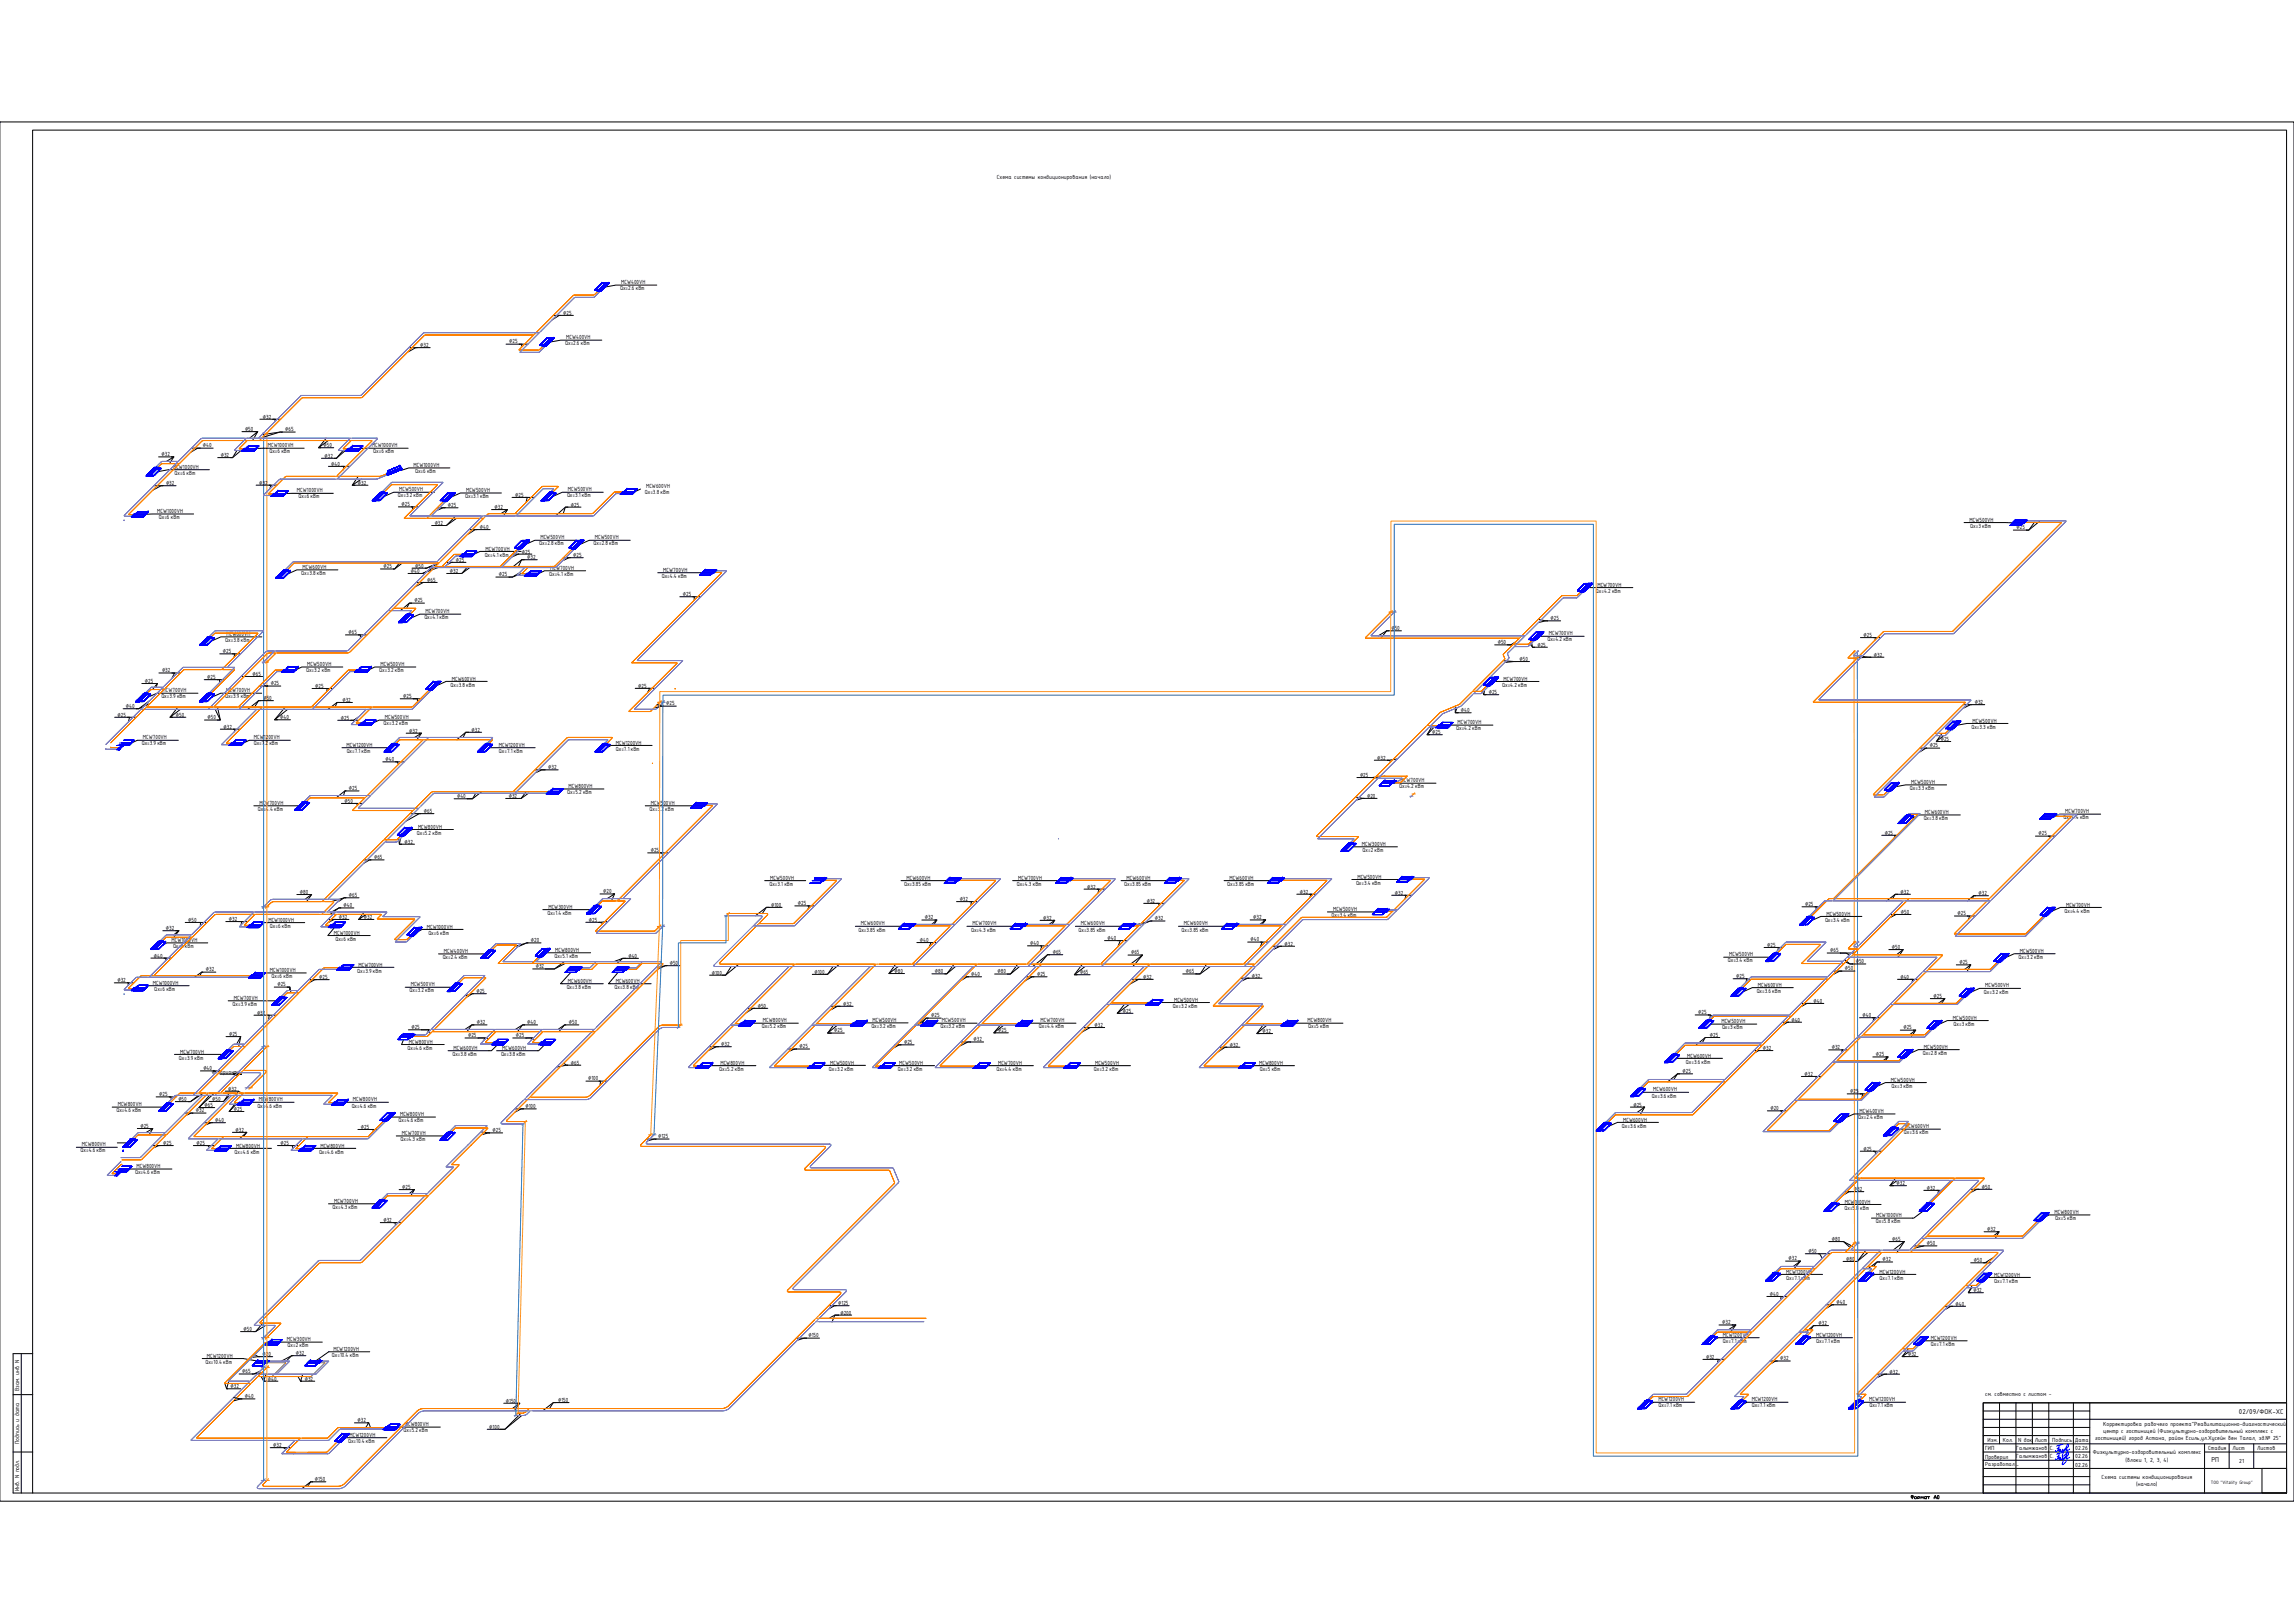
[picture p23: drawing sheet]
<svg xmlns="http://www.w3.org/2000/svg" width="1189mm" height="841mm" viewBox="0 0 1189 841" stroke-linecap="round" stroke-linejoin="round" font-family="sans-serif">
<defs><g id="words">
<text font-size="4.9" x="990" y="778">Формат А0</text>
<g font-size="4">
<text x="1160" y="733">02/09/ФОК-ХС</text>
<text x="1146" y="758">РП</text>
</g>
<g font-size="3.3">
<text x="517" y="93">Схема системы кондиционирования (начало)</text>
<text x="10" y="721" transform="rotate(-90 10 721)">Взам. инв. N</text>
<text x="1029" y="724">см. совместно с листом -</text>
<text x="1090" y="743">центр с гостиницей (Физкультурно-оздоровительный комплекс с</text>
<text x="1090" y="739">Корректировка рабочего проекта&quot;Реабилитационно-диагностический</text>
<text x="10" y="748" transform="rotate(-90 10 748)">Подпись и дата</text>
<text x="1030" y="747">Изм.</text>
<text x="1038" y="747">Кол.</text>
<text x="1046" y="747">N док Лист</text>
<text x="1064" y="747">Подпись Дата</text>
<text x="1086" y="746">гостиницей) город Астана, район Есиль,ул.Хусейн бен Талал, зд.№ 25&quot;</text>
<text x="1029" y="756">Проверил</text>
<text x="1029" y="752">ГИП</text>
<text x="1045" y="751">Галымжанов С.</text>
<text x="1045" y="756">Галымжанов С.</text>
<text x="1075" y="751">02.26</text>
<text x="1075" y="756">02.26</text>
<text x="1085" y="753">Физкультурно-оздоровительный комплекс</text>
<text x="1144" y="751">Стадия</text>
<text x="1157" y="751">Лист</text>
<text x="1170" y="751">Листов</text>
<text x="1045" y="760">-</text>
<text x="1075" y="760">02.26</text>
<text x="1102" y="757">(блоки 1, 2, 3, 4)</text>
<text x="1160" y="758">21</text>
<text x="1089" y="766">Схема системы кондиционирования</text>
<text x="10" y="773" transform="rotate(-90 10 773)">Инв. N подл.</text>
<text x="1107" y="770">(начало)</text>
</g>
<text font-size="3.2" x="1029" y="760">Разработал</text>
<g font-size="3">
<text x="322" y="147">MCW400VH</text>
<text x="321" y="150">Qх=2.6 кВт</text>
<text x="292" y="163">⌀25</text>
<text x="218" y="180">⌀32</text>
<text x="264" y="178">⌀25</text>
<text x="293" y="179">Qх=2.6 кВт</text>
<text x="293" y="176">MCW400VH</text>
<text x="136" y="217">⌀32</text>
<text x="127" y="223">⌀50</text>
<text x="148" y="224">⌀65</text>
<text x="105" y="232">⌀40</text>
<text x="139" y="232">MCW1000VH</text>
<text x="168" y="232">⌀50</text>
<text x="193" y="232">MCW1000VH</text>
<text x="84" y="236">⌀32</text>
<text x="114" y="237">⌀32</text>
<text x="140" y="235">Qх=6 кВт</text>
<text x="168" y="237">⌀32</text>
<text x="193" y="235">Qх=6 кВт</text>
<text x="90" y="243">MCW1000VH</text>
<text x="172" y="241">⌀40</text>
<text x="214" y="242">MCW1000VH</text>
<text x="215" y="245">Qх=6 кВт</text>
<text x="86" y="251">⌀32</text>
<text x="90" y="246">Qх=6 кВт</text>
<text x="134" y="251">⌀32</text>
<text x="185" y="251">⌀32</text>
<text x="154" y="255">MCW1000VH</text>
<text x="206" y="258">Qх=3.2 кВт</text>
<text x="207" y="255">MCW500VH</text>
<text x="242" y="255">MCW500VH</text>
<text x="267" y="257">⌀25</text>
<text x="294" y="258">Qх=3.1 кВт</text>
<text x="294" y="255">MCW500VH</text>
<text x="334" y="256">Qх=3.8 кВт</text>
<text x="335" y="253">MCW600VH</text>
<text x="155" y="258">Qх=6 кВт</text>
<text x="208" y="262">⌀25</text>
<text x="232" y="263">⌀25</text>
<text x="241" y="258">Qх=3.1 кВт</text>
<text x="256" y="264">⌀32</text>
<text x="296" y="262">⌀25</text>
<text x="82" y="266">MCW1000VH</text>
<text x="82" y="269">Qх=6 кВт</text>
<text x="225" y="272">⌀32</text>
<text x="249" y="274">⌀40</text>
<text x="1021" y="270">MCW500VH</text>
<text x="1021" y="274">Qх=3 кВт</text>
<text x="1045" y="274">⌀25</text>
<text x="280" y="280">MCW500VH</text>
<text x="308" y="280">MCW500VH</text>
<text x="252" y="285">MCW700VH</text>
<text x="270" y="287">⌀25</text>
<text x="279" y="283">Qх=2.8 кВт</text>
<text x="308" y="283">Qх=2.8 кВт</text>
<text x="236" y="291">⌀25</text>
<text x="251" y="288">Qх=4.1 кВт</text>
<text x="273" y="290">⌀32</text>
<text x="297" y="289">⌀25</text>
<text x="156" y="298">Qх=3.8 кВт</text>
<text x="157" y="295">MCW600VH</text>
<text x="199" y="295">⌀25</text>
<text x="213" y="297">⌀40</text>
<text x="215" y="294">⌀50</text>
<text x="233" y="297">⌀32</text>
<text x="259" y="299">⌀25</text>
<text x="285" y="298">Qх=4.1 кВт</text>
<text x="285" y="295">MCW700VH</text>
<text x="343" y="299">Qх=4.4 кВт</text>
<text x="344" y="296">MCW700VH</text>
<text x="221" y="302">⌀65</text>
<text x="828" y="304">MCW700VH</text>
<text x="354" y="309">⌀25</text>
<text x="827" y="307">Qх=4.2 кВт</text>
<text x="215" y="312">⌀25</text>
<text x="220" y="318">MCW700VH</text>
<text x="220" y="321">Qх=4.1 кВт</text>
<text x="804" y="321">⌀25</text>
<text x="117" y="330">MCW600VH</text>
<text x="181" y="329">⌀65</text>
<text x="721" y="327">⌀50</text>
<text x="803" y="329">MCW700VH</text>
<text x="117" y="333">Qх=3.8 кВт</text>
<text x="776" y="334">⌀50</text>
<text x="797" y="335">⌀25</text>
<text x="802" y="332">Qх=4.2 кВт</text>
<text x="966" y="330">⌀25</text>
<text x="115" y="339">⌀25</text>
<text x="971" y="340">⌀32</text>
<text x="159" y="345">MCW500VH</text>
<text x="197" y="345">MCW500VH</text>
<text x="787" y="342">⌀50</text>
<text x="75" y="354">⌀25</text>
<text x="84" y="348">⌀32</text>
<text x="107" y="352">⌀25</text>
<text x="131" y="350">⌀65</text>
<text x="159" y="348">Qх=3.2 кВт</text>
<text x="197" y="348">Qх=3.2 кВт</text>
<text x="234" y="353">MCW600VH</text>
<text x="779" y="353">MCW700VH</text>
<text x="84" y="359">MCW700VH</text>
<text x="117" y="359">MCW700VH</text>
<text x="140" y="355">⌀25</text>
<text x="163" y="356">⌀25</text>
<text x="234" y="356">Qх=3.8 кВт</text>
<text x="331" y="356">⌀25</text>
<text x="772" y="360">⌀25</text>
<text x="778" y="356">Qх=4.2 кВт</text>
<text x="84" y="362">Qх=3.9 кВт</text>
<text x="117" y="362">Qх=3.9 кВт</text>
<text x="136" y="363">⌀50</text>
<text x="177" y="364">⌀32</text>
<text x="209" y="362">⌀25</text>
<text x="345" y="366">⌀25</text>
<text x="1023" y="365">⌀32</text>
<text x="61" y="371">⌀25</text>
<text x="65" y="367">⌀40</text>
<text x="91" y="371">⌀50</text>
<text x="757" y="369">⌀40</text>
<text x="108" y="373">⌀50</text>
<text x="116" y="378">⌀32</text>
<text x="145" y="373">⌀40</text>
<text x="177" y="373">⌀25</text>
<text x="199" y="376">Qх=3.2 кВт</text>
<text x="199" y="373">MCW500VH</text>
<text x="755" y="375">MCW700VH</text>
<text x="1022" y="378">Qх=3.3 кВт</text>
<text x="1022" y="374">MCW500VH</text>
<text x="74" y="383">MCW700VH</text>
<text x="132" y="383">MCW1200VH</text>
<text x="212" y="380">⌀32</text>
<text x="244" y="379">⌀32</text>
<text x="742" y="380">⌀25</text>
<text x="755" y="378">Qх=4.2 кВт</text>
<text x="1006" y="384">⌀25</text>
<text x="73" y="386">Qх=3.9 кВт</text>
<text x="132" y="386">Qх=7.2</text>
<text x="140" y="386">кВт</text>
<text x="180" y="387">MCW1200VH</text>
<text x="259" y="387">MCW1200VH</text>
<text x="319" y="386">MCW1200VH</text>
<text x="319" y="389">Qх=7.1 кВт</text>
<text x="1000" y="387">⌀25</text>
<text x="180" y="390">Qх=7.1 кВт</text>
<text x="200" y="394">⌀40</text>
<text x="259" y="390">Qх=7.1 кВт</text>
<text x="714" y="394">⌀32</text>
<text x="284" y="399">⌀32</text>
<text x="705" y="403">⌀25</text>
<text x="726" y="405">MCW700VH</text>
<text x="990" y="406">MCW500VH</text>
<text x="181" y="410">⌀25</text>
<text x="237" y="414">⌀40</text>
<text x="264" y="413">⌀32</text>
<text x="294" y="412">Qх=5.2 кВт</text>
<text x="295" y="408">MCW800VH</text>
<text x="708" y="413">⌀20</text>
<text x="725" y="409">Qх=4.2 кВт</text>
<text x="990" y="409">Qх=3.3 кВт</text>
<text x="134" y="417">MCW700VH</text>
<text x="179" y="416">⌀50</text>
<text x="337" y="417">MCW500VH</text>
<text x="134" y="420">Qх=4.4 кВт</text>
<text x="220" y="421">⌀65</text>
<text x="337" y="420">Qх=3.2 кВт</text>
<text x="997" y="425">Qх=3.8 кВт</text>
<text x="998" y="422">MCW600VH</text>
<text x="1069" y="425">Qх=4.4 кВт</text>
<text x="1070" y="421">MCW700VH</text>
<text x="217" y="429">MCW800VH</text>
<text x="210" y="437">⌀32</text>
<text x="216" y="433">Qх=5.2 кВт</text>
<text x="977" y="433">⌀25</text>
<text x="1056" y="433">⌀25</text>
<text x="337" y="442">⌀25</text>
<text x="706" y="438">MCW300VH</text>
<text x="706" y="442">Qх=2 кВт</text>
<text x="194" y="445">⌀65</text>
<text x="399" y="456">MCW500VH</text>
<text x="470" y="456">MCW600VH</text>
<text x="528" y="456">MCW700VH</text>
<text x="584" y="456">MCW600VH</text>
<text x="637" y="456">MCW600VH</text>
<text x="703" y="455">MCW500VH</text>
<text x="399" y="459">Qх=3.1 кВт</text>
<text x="469" y="459">Qх=3.85 кВт</text>
<text x="527" y="459">Qх=4.3 кВт</text>
<text x="563" y="460">⌀32</text>
<text x="583" y="459">Qх=3.85 кВт</text>
<text x="636" y="459">Qх=3.85 кВт</text>
<text x="703" y="458">Qх=3.4 кВт</text>
<text x="155" y="463">⌀80</text>
<text x="181" y="465">⌀65</text>
<text x="313" y="463">⌀20</text>
<text x="497" y="467">⌀32</text>
<text x="594" y="468">⌀32</text>
<text x="674" y="463">⌀32</text>
<text x="723" y="464">⌀32</text>
<text x="985" y="463">⌀32</text>
<text x="1025" y="464">⌀32</text>
<text x="178" y="470">⌀40</text>
<text x="284" y="471">MCW300VH</text>
<text x="400" y="470">⌀100</text>
<text x="414" y="469">⌀25</text>
<text x="691" y="472">MCW500VH</text>
<text x="935" y="470">⌀25</text>
<text x="985" y="474">⌀50</text>
<text x="1070" y="473">Qх=4.4 кВт</text>
<text x="1071" y="470">MCW700VH</text>
<text x="98" y="478">⌀50</text>
<text x="119" y="477">⌀32</text>
<text x="139" y="478">MCW1000VH</text>
<text x="176" y="476">⌀32</text>
<text x="189" y="476">⌀32</text>
<text x="284" y="474">Qх=1.4 кВт</text>
<text x="305" y="478">⌀25</text>
<text x="446" y="480">MCW600VH</text>
<text x="479" y="476">⌀32</text>
<text x="504" y="480">MCW700VH</text>
<text x="541" y="477">⌀32</text>
<text x="560" y="480">MCW600VH</text>
<text x="599" y="477">⌀32</text>
<text x="614" y="480">MCW600VH</text>
<text x="649" y="476">⌀32</text>
<text x="690" y="475">Qх=3.4 кВт</text>
<text x="946" y="478">Qх=3.4 кВт</text>
<text x="947" y="474">MCW500VH</text>
<text x="1014" y="474">⌀25</text>
<text x="86" y="482">⌀32</text>
<text x="140" y="481">Qх=6 кВт</text>
<text x="173" y="484">MCW1000VH</text>
<text x="221" y="481">MCW1000VH</text>
<text x="222" y="484">Qх=6 кВт</text>
<text x="445" y="483">Qх=3.85 кВт</text>
<text x="503" y="483">Qх=4.3 кВт</text>
<text x="559" y="483">Qх=3.85 кВт</text>
<text x="612" y="483">Qх=3.85 кВт</text>
<text x="89" y="488">MCW1000VH</text>
<text x="90" y="491">Qх=6 кВт</text>
<text x="174" y="487">Qх=6 кВт</text>
<text x="275" y="488">⌀20</text>
<text x="477" y="488">⌀40</text>
<text x="534" y="490">⌀40</text>
<text x="574" y="487">⌀40</text>
<text x="648" y="488">⌀40</text>
<text x="666" y="490">⌀32</text>
<text x="916" y="491">⌀25</text>
<text x="980" y="492">⌀50</text>
<text x="80" y="496">⌀40</text>
<text x="229" y="497">Qх=2.4 кВт</text>
<text x="230" y="494">MCW400VH</text>
<text x="287" y="496">Qх=5.1 кВт</text>
<text x="288" y="493">MCW800VH</text>
<text x="326" y="496">⌀40</text>
<text x="546" y="494">⌀65</text>
<text x="586" y="495">⌀65</text>
<text x="896" y="496">MCW500VH</text>
<text x="949" y="494">⌀65</text>
<text x="1046" y="497">Qх=3.2 кВт</text>
<text x="1047" y="494">MCW500VH</text>
<text x="107" y="503">⌀32</text>
<text x="140" y="504">MCW1000VH</text>
<text x="185" y="504">Qх=3.9 кВт</text>
<text x="186" y="501">MCW700VH</text>
<text x="278" y="502">⌀32</text>
<text x="347" y="500">⌀50</text>
<text x="895" y="499">Qх=3.4 кВт</text>
<text x="956" y="503">⌀50</text>
<text x="962" y="499">⌀50</text>
<text x="1015" y="500">⌀25</text>
<text x="61" y="509">⌀32</text>
<text x="141" y="507">Qх=6 кВт</text>
<text x="165" y="507">⌀25</text>
<text x="294" y="509">MCW600VH</text>
<text x="319" y="509">MCW600VH</text>
<text x="369" y="505">⌀100</text>
<text x="422" y="505">⌀100</text>
<text x="464" y="504">⌀80</text>
<text x="485" y="504">⌀80</text>
<text x="503" y="506">⌀40</text>
<text x="517" y="504">⌀80</text>
<text x="537" y="506">⌀25</text>
<text x="560" y="505">⌀65</text>
<text x="592" y="507">⌀32</text>
<text x="615" y="504">⌀65</text>
<text x="649" y="507">⌀32</text>
<text x="900" y="507">⌀25</text>
<text x="985" y="507">⌀40</text>
<text x="79" y="510">MCW1000VH</text>
<text x="80" y="513">Qх=6 кВт</text>
<text x="144" y="511">⌀25</text>
<text x="212" y="514">Qх=3.2 кВт</text>
<text x="213" y="511">MCW500VH</text>
<text x="247" y="515">⌀25</text>
<text x="294" y="512">Qх=3.8 кВт</text>
<text x="318" y="512">Qх=3.8 кВт</text>
<text x="910" y="514">Qх=3.6 кВт</text>
<text x="911" y="511">MCW600VH</text>
<text x="1028" y="515">Qх=3.2 кВт</text>
<text x="1029" y="512">MCW500VH</text>
<text x="121" y="521">Qх=3.9 кВт</text>
<text x="121" y="518">MCW700VH</text>
<text x="437" y="521">⌀32</text>
<text x="608" y="519">MCW500VH</text>
<text x="940" y="520">⌀40</text>
<text x="1002" y="517">⌀25</text>
<text x="133" y="526">⌀32</text>
<text x="393" y="522">⌀50</text>
<text x="483" y="527">⌀25</text>
<text x="582" y="525">⌀25</text>
<text x="608" y="522">Qх=3.2 кВт</text>
<text x="880" y="526">⌀25</text>
<text x="965" y="527">⌀40</text>
<text x="213" y="533">⌀25</text>
<text x="247" y="531">⌀32</text>
<text x="273" y="531">⌀40</text>
<text x="295" y="531">⌀50</text>
<text x="395" y="533">Qх=5.2 кВт</text>
<text x="395" y="530">MCW800VH</text>
<text x="452" y="533">Qх=3.2 кВт</text>
<text x="452" y="530">MCW500VH</text>
<text x="487" y="533">Qх=3.2 кВт</text>
<text x="488" y="530">MCW500VH</text>
<text x="538" y="533">Qх=4.4 кВт</text>
<text x="539" y="530">MCW700VH</text>
<text x="567" y="532">⌀32</text>
<text x="678" y="530">MCW800VH</text>
<text x="678" y="533">Qх=5 кВт</text>
<text x="892" y="530">MCW500VH</text>
<text x="892" y="533">Qх=3 кВт</text>
<text x="928" y="529">⌀40</text>
<text x="986" y="533">⌀25</text>
<text x="1012" y="528">MCW500VH</text>
<text x="1012" y="532">Qх=3 кВт</text>
<text x="119" y="537">⌀25</text>
<text x="243" y="538">⌀25</text>
<text x="267" y="538">⌀25</text>
<text x="432" y="535">⌀25</text>
<text x="505" y="540">⌀32</text>
<text x="517" y="535">⌀25</text>
<text x="654" y="535">⌀32</text>
<text x="886" y="537">⌀25</text>
<text x="93" y="546">MCW700VH</text>
<text x="211" y="544">Qх=4.6 кВт</text>
<text x="212" y="541">MCW800VH</text>
<text x="235" y="544">MCW600VH</text>
<text x="260" y="544">MCW600VH</text>
<text x="374" y="542">⌀32</text>
<text x="414" y="543">⌀25</text>
<text x="469" y="541">⌀25</text>
<text x="637" y="542">⌀32</text>
<text x="914" y="544">⌀32</text>
<text x="949" y="544">⌀32</text>
<text x="997" y="543">MCW500VH</text>
<text x="93" y="549">Qх=3.9 кВт</text>
<text x="234" y="547">Qх=3.8 кВт</text>
<text x="260" y="547">Qх=3.8 кВт</text>
<text x="296" y="552">⌀65</text>
<text x="373" y="552">MCW800VH</text>
<text x="430" y="552">MCW500VH</text>
<text x="466" y="552">MCW500VH</text>
<text x="517" y="552">MCW700VH</text>
<text x="567" y="552">MCW500VH</text>
<text x="653" y="552">MCW800VH</text>
<text x="874" y="551">Qх=3.6 кВт</text>
<text x="874" y="548">MCW600VH</text>
<text x="972" y="547">⌀25</text>
<text x="996" y="547">Qх=2.8 кВт</text>
<text x="105" y="555">⌀40</text>
<text x="110" y="556">⌀&lt;варианты&gt;</text>
<text x="373" y="555">Qх=5.2 кВт</text>
<text x="430" y="555">Qх=3.2 кВт</text>
<text x="465" y="555">Qх=3.2 кВт</text>
<text x="516" y="555">Qх=4.4 кВт</text>
<text x="567" y="555">Qх=3.2 кВт</text>
<text x="653" y="555">Qх=5 кВт</text>
<text x="872" y="556">⌀25</text>
<text x="935" y="557">⌀32</text>
<text x="305" y="560">⌀100</text>
<text x="980" y="561">MCW500VH</text>
<text x="980" y="564">Qх=3 кВт</text>
<text x="83" y="568">⌀25</text>
<text x="118" y="565">⌀32</text>
<text x="856" y="569">Qх=3.6 кВт</text>
<text x="857" y="566">MCW600VH</text>
<text x="959" y="566">⌀25</text>
<text x="61" y="573">MCW800VH</text>
<text x="92" y="571">⌀50</text>
<text x="106" y="574">⌀65</text>
<text x="110" y="570">⌀50</text>
<text x="121" y="576">⌀25</text>
<text x="133" y="574">Qх=4.6 кВт</text>
<text x="134" y="571">MCW800VH</text>
<text x="182" y="574">Qх=4.6 кВт</text>
<text x="183" y="571">MCW800VH</text>
<text x="272" y="574">⌀100</text>
<text x="847" y="573">⌀25</text>
<text x="918" y="575">⌀20</text>
<text x="60" y="576">Qх=4.6 кВт</text>
<text x="102" y="576">⌀32</text>
<text x="112" y="581">⌀40</text>
<text x="207" y="582">Qх=4.6 кВт</text>
<text x="207" y="578">MCW800VH</text>
<text x="841" y="581">MCW600VH</text>
<text x="963" y="580">Qх=2.4 кВт</text>
<text x="964" y="577">MCW400VH</text>
<text x="73" y="584">⌀25</text>
<text x="122" y="586">⌀32</text>
<text x="187" y="585">⌀25</text>
<text x="255" y="587">⌀25</text>
<text x="841" y="584">Qх=3.6 кВт</text>
<text x="987" y="588">Qх=3.6 кВт</text>
<text x="987" y="585">MCW600VH</text>
<text x="85" y="593">⌀25</text>
<text x="102" y="593">⌀25</text>
<text x="145" y="593">⌀25</text>
<text x="208" y="591">Qх=4.3 кВт</text>
<text x="208" y="588">MCW700VH</text>
<text x="341" y="590">⌀125</text>
<text x="42" y="597">Qх=4.6 кВт</text>
<text x="42" y="594">MCW800VH</text>
<text x="122" y="598">Qх=4.6 кВт</text>
<text x="122" y="595">MCW800VH</text>
<text x="165" y="598">Qх=4.6 кВт</text>
<text x="166" y="595">MCW800VH</text>
<text x="966" y="596">⌀25</text>
<text x="71" y="605">MCW800VH</text>
<text x="70" y="608">Qх=4.6 кВт</text>
<text x="208" y="616">⌀25</text>
<text x="961" y="617">⌀32</text>
<text x="983" y="614">⌀32</text>
<text x="999" y="616">⌀32</text>
<text x="1027" y="616">⌀50</text>
<text x="173" y="623">MCW700VH</text>
<text x="956" y="624">MCW1000VH</text>
<text x="172" y="626">Qх=4.3 кВт</text>
<text x="956" y="627">Qх=5.8 кВт</text>
<text x="1065" y="629">MCW800VH</text>
<text x="199" y="633">⌀32</text>
<text x="972" y="634">Qх=5.8 кВт</text>
<text x="972" y="631">MCW1000VH</text>
<text x="1065" y="632">Qх=5 кВт</text>
<text x="1030" y="638">⌀32</text>
<text x="949" y="643">⌀80</text>
<text x="981" y="643">⌀65</text>
<text x="999" y="645">⌀50</text>
<text x="927" y="653">⌀32</text>
<text x="937" y="649">⌀50</text>
<text x="957" y="653">⌀80</text>
<text x="976" y="654">⌀32</text>
<text x="926" y="660">MCW1200VH</text>
<text x="974" y="660">MCW1200VH</text>
<text x="1023" y="654">⌀50</text>
<text x="926" y="663">Qх=7.1 кВт</text>
<text x="974" y="663">Qх=7.1 кВт</text>
<text x="1033" y="662">MCW1200VH</text>
<text x="1033" y="665">Qх=7.1 кВт</text>
<text x="917" y="671">⌀40</text>
<text x="1023" y="670">⌀32</text>
<text x="434" y="676">⌀125</text>
<text x="952" y="676">⌀40</text>
<text x="1013" y="677">⌀40</text>
<text x="436" y="681">⌀200</text>
<text x="126" y="690">⌀50</text>
<text x="892" y="686">⌀32</text>
<text x="942" y="687">⌀32</text>
<text x="149" y="695">MCW300VH</text>
<text x="419" y="693">⌀150</text>
<text x="893" y="693">MCW1200VH</text>
<text x="893" y="696">Qх=7.1 кВт</text>
<text x="941" y="693">MCW1200VH</text>
<text x="941" y="696">Qх=7.1 кВт</text>
<text x="1001" y="694">MCW1200VH</text>
<text x="149" y="698">Qх=2 кВт</text>
<text x="173" y="700">MCW1200VH</text>
<text x="1001" y="697">Qх=7.1 кВт</text>
<text x="106" y="707">Qх=10.4 кВт</text>
<text x="107" y="704">MCW1200VH</text>
<text x="136" y="703">⌀20</text>
<text x="153" y="702">⌀32</text>
<text x="172" y="703">Qх=10.4 кВт</text>
<text x="884" y="704">⌀32</text>
<text x="923" y="705">⌀32</text>
<text x="989" y="703">⌀32</text>
<text x="126" y="712">⌀65</text>
<text x="979" y="712">⌀32</text>
<text x="119" y="719">⌀32</text>
<text x="139" y="715">⌀40</text>
<text x="158" y="715">⌀32</text>
<text x="127" y="725">⌀40</text>
<text x="262" y="727">⌀150</text>
<text x="289" y="726">⌀150</text>
<text x="859" y="726">MCW1200VH</text>
<text x="860" y="729">Qх=7.1 кВт</text>
<text x="908" y="726">MCW1200VH</text>
<text x="908" y="729">Qх=7.1 кВт</text>
<text x="969" y="726">MCW1200VH</text>
<text x="969" y="729">Qх=7.1 кВт</text>
<text x="185" y="737">⌀32</text>
<text x="209" y="742">Qх=5.2 кВт</text>
<text x="210" y="739">MCW800VH</text>
<text x="254" y="740">⌀100</text>
<text x="142" y="750">⌀32</text>
<text x="180" y="748">Qх=10.4 кВт</text>
<text x="181" y="745">MCW1200VH</text>
<text x="163" y="768">⌀150</text>
</g>
<text font-size="2.6" x="1146" y="769">ТОО &quot;Vitality Group&quot;</text>
</g></defs>
<g fill="none" stroke="#000" stroke-width=".52">
<path d="M0 63h1189v715h-1189M17 67h1168v707h-1168zM1028 727h157v47h-157zM1028 740h55M1028 735h157M1028 731h55M1036 727v21M1045 727v47M1053 727v21M1062 727v47M1075 727v47M1083 727v47"/>
<path d="M1185 727h-157v47M1028 757h55M1028 748h157M1028 752h55M1028 744h55M1143 752h42M1143 748v26M1155 748v13M1168 748v13M1028 769h55M1028 765h55M1028 761h157"/>
</g>
<path d="M11 701v73M17 701h-10v73h10M7 723h10M7 752h10" fill="none" stroke="#000" stroke-width=".52"/>
<!-- layer: 0 -->
<path d="M1067 749l-1 3h-1M1067 751h1v1h-1v-1M1067 753l-1 3h-1M1067 755l1 1h-1v-1v1M1068 750l-2 1M1068 754l-2 1M1069 748l-3 1M1069 753l-3 1M1073 751l-2 1-1-1h1v1l-2 3 1-3 1-4 1 1v1l-3 2v-1v1h-1v-1M1073 755l-2 1-1-1 1 1v1l-2 2 1-2 1-4h1v1l-3 2v-1l-1 1v-1" fill="none" stroke="#00f" stroke-width=".52"/>
<path d="M126 704l10 2M170 700l-8 6M1172 761h13v13h-13z" fill="none" stroke="#000" stroke-width=".52"/>
<!-- layer: M-EQPM-IDEN -->
<g fill="none" stroke="#000" stroke-width=".52">
<path d="M340 148h-21l-5 1M312 176h-21l-6 1M158 232h-25M212 232h-25M109 243h-22l-5 1M173 256h-25M225 255h-21l-5 2M233 242h-21l-4 2M260 255h-21l-5 3M313 255h-22l-5 2M332 253l-3 2M100 266h-24"/>
<path d="M298 280h-21l-5 2M327 280h-22l-5 2M1018 271h25M175 295h-21l-5 3M270 286h-21l-3 1M304 296h-22l-3 1M341 297h23M239 318h-21l-5 2M823 304h23M136 330h-22l-5 2M798 330h23M103 359h-22l-5 2"/>
<path d="M136 359h-22l-5 2M178 346h-22l-2 1M215 346h-21l-3 1M252 353h-21l-5 2M774 353h24M218 373h-21l-3 1M752 376h22M1041 375h-22l-5 1M92 384h-21l-3 1M150 384h-21l-3 1M177 387h24M254 387h23"/>
<path d="M338 386h-21l-3 1M132 418h23M313 409h-21l-1 1M334 418h25M722 406h22M1009 407h-21l-6 1M235 430h-21l-3 1M701 439h23M1016 422h-21l-5 3M1089 422h-22l-2 1M396 456h22M467 456h24"/>
<path d="M525 456h23M581 456h24M634 456h24M701 456h24M158 478h-21l-1 1M281 471h25M688 473h24M965 475h-21l-5 2M1089 470h-21l-5 2M108 489h-22l-2 1M173 481l-3 4h22M227 494h24"/>
<path d="M240 482h-21l-2 1M283 494h23M443 480h24M501 480h24M557 480h24M611 480h23M893 496h24M1065 494h-21l-5 2M98 511h-21l-1 1M118 519h25M159 504h-22l-1 1M182 501h22"/>
<path d="M210 512h24M296 504l-6 6h23M320 504l-5 6h22M602 520h25M929 512h-21l-5 2M1047 512h-21l-5 2M209 539l-1 2h22M390 530h24M471 530h-23M485 530h21M534 530h24M672 530h24"/>
<path d="M886 531h24M1030 529h-21l-5 2M90 546h25M258 541l-3 3h-23M282 541l-3 3h-22M368 552h24M449 552h-23M463 552h21M512 552h24M559 552h27M649 552h22M869 548h24"/>
<path d="M1015 544h-21l-5 2M58 574h26M131 571h21M179 571h22M203 579h23M851 566h24M982 577h-21l-5 2M998 561h-21l-5 2M40 595h21M61 592h5M119 595h22M162 595h22"/>
<path d="M205 589h25M860 582h-22l-5 2M1006 585h-22l-2 1M67 606h22M170 624h25M975 624h-21l-3 1M997 628l-5 3h-22M1083 630h-21l-2 1M945 660h-22l-2 2M993 660h-21l-3 2M1030 662h22M145 695h22"/>
<path d="M912 693h-22l-2 1M960 693h-21l-2 1M997 695h22M105 704h21M170 700h22M206 740h22M878 727h-21l-2 1M927 727h-22l-2 1M988 727h-22l-2 1M179 745h22"/>
</g>
<!-- layer: P-PIPE-IDEN -->
<g fill="none" stroke="#000" stroke-width=".52">
<path d="M262 178h7M269 178h2l-1 2M269 178h5M287 163h3M290 163l-4 3M290 163h7M212 180h4M216 180l-5 3M216 180h7M135 217h6M141 217h2l-1 2M141 217h4"/>
<path d="M82 237h7M89 237h1l-4 2M89 237h1l-2 3M99 232h5M104 232h-2l-3 2M104 232h6M113 237h7M123 233l-2 4h-1M125 224h7M126 233l-5 4h-1M132 224h2l-5 3M132 224h2l-3 4"/>
<path d="M146 224l-10 3M146 224l-10 1M146 224h7M166 232h7M167 237h6M169 227l-4 5h1M170 228l-5 4h1M178 234l-4 3h-1M180 233l-6 4h-1M80 252h4M84 252l-5 2M84 252h7"/>
<path d="M133 251h7M140 251v2M140 251h4M170 242h7M177 242h1v2M177 242h4M184 251h7M186 247l-3 4h1M187 248l-4 3h1M265 258h7M272 258h1v2M272 258h5"/>
<path d="M206 263h7M213 263h1v1M213 263h4M224 272h6M227 263h4M231 263l-5 2M231 263h6M236 267l-5 5h-1M236 269l-5 3h-1M243 274h4M247 274h-1l-4 3M247 274h7"/>
<path d="M255 264h7M262 264h1l-3 2M262 264h1l-2 3M294 263h-1l-1 3M294 263h-1l-5 4M294 263h7M1043 275h7M1054 271l-3 4h-1M1057 270l-6 5h-1M197 295h7M207 291l-2 4h-1M209 292l-5 3"/>
<path d="M211 297h7M214 294h6M225 293l-5 1M226 294l-8 3M227 292l-7 2M227 294l-9 3M231 291h4M231 297h7M235 291l-3 2M235 291h6M242 294l-3 3h-1M243 294l-4 3h-1"/>
<path d="M257 299h7M266 287h3M269 297l-3 2h-2M269 287l-4 2M269 287h7M271 297l-5 2h-2M272 290h-2l-1 3M272 290h-2l-5 4M272 290h6M292 289h4M296 289l-4 2M296 289h6"/>
<path d="M213 313h-1l-1 2M213 313h-1l-4 3M213 313h7M216 302h4M220 302l-5 2M220 302h7M352 309h7M359 309h1v2M359 309h4M114 339h7M121 339h1l-1 2M121 339h4"/>
<path d="M179 329h7M186 329h1v2M186 329h4M720 327l-6 3M720 327h-1l-3 4M720 327h6M775 334h6M786 333l-3 1h-2M787 333l-6 1M793 333l1 2h1M794 333v2h1M795 335h7"/>
<path d="M797 321l5 1M802 322l-5 1M802 322h7M963 340l7 1M964 330h7M971 330h1v2M971 330h4M74 354h6M80 354h2l-1 2M80 354h2l-3 3M82 349h7M89 349h1l-1 2"/>
<path d="M89 349h5M106 352h7M113 352h1v2M113 352h3M125 351h4M127 351h2M129 351h7M134 356h5M137 355l2 1M139 356h7M162 357h7M169 357h1l-1 1"/>
<path d="M169 357h4M329 357h7M336 357h1l-1 2M336 357h4M768 358l1 2h1M769 358v2h1M770 360h7M779 342l7 1M786 343h-6M786 343h7M970 341h-9M970 341h6"/>
<path d="M59 372h7M64 367h7M66 372h1v2M66 372h5M77 363l-5 4h-1M78 365l-6 2h-1M90 372h6M92 366l-4 6h2M93 368l-5 4h2M106 373h7M112 368l2 5h-1M113 366l1 7h-1"/>
<path d="M114 378h7M121 378h1l-1 1M121 378h3M135 363h-1l-2 3M135 363h-1l-6 5M135 363h7M144 373h7M148 366l-6 7h2M149 368l-7 5h2M175 373h7M176 364h-1l-1 2M176 364h-1l-5 4"/>
<path d="M176 364h7M182 373h4M186 371l-3 2h-1M207 362h7M210 380h7M214 362h2v2M214 362h5M217 380h1l-3 2M217 380h1l-2 3M243 379h-2l-1 3M243 379h-2l-4 4M243 379h7"/>
<path d="M341 365l3 1M344 366l-4 1M344 366h6M742 376l-2 5h1M743 377l-3 4h1M754 366v3h2M755 367l-1 2h2M756 369h6M1017 365h5M1022 365l-5 2M1022 365h7M198 395h7"/>
<path d="M205 395h1v1M205 395h5M277 399h5M282 399h-1l-3 1M282 399h7M712 394h7M719 394l2 1M724 393l-5 1M741 381h6M995 388h3M998 388l-4 2M998 388h7"/>
<path d="M1004 384h7M1006 380l-3 4h1M1007 381l-4 3h1M177 416h7M179 410l-1 2M179 410l-5 3M179 410h7M184 416h1v1M184 416h4M235 414h7M246 411l-1 3h-3M250 410l-5 4h-3"/>
<path d="M262 414h7M273 410l-3 4h-1M274 411l-4 3h-1M703 413l4 1M703 403h7M707 414l-4 1M707 414h7M710 403h6M718 402l-8 1M207 434v3h1M208 434l-1 3h1M208 437h7"/>
<path d="M213 422h5M218 422l-8 4M218 422h7M975 433h7M982 433v1M982 433h2M1055 433h7M1062 433h1l-1 1M1062 433h3M189 446h3M192 446l-4 1M192 446h7"/>
<path d="M336 442h6M342 442h1v1M342 442h5M96 478h7M103 478h1v2M103 478h4M117 478h7M124 478h1v1M124 478h4M154 464h7M161 464h1l-4 2M161 464h1l-3 3"/>
<path d="M170 476h4M174 476l-4 2M174 476h7M177 470h-1l-5 4M177 470l-5 3M177 470h6M179 465l-5 3M179 465l-7 2M179 465h7M187 476h7M189 473l-3 3h1M190 474l-4 2h1"/>
<path d="M304 478h6M310 478l2 1M311 463h7M315 478h-5M318 463h1l-4 3M318 463h1l-2 4M398 470h-1l-2 3M398 470h-1l-5 5M398 470h7M412 469h7M419 469v2M419 469h3"/>
<path d="M478 477h7M485 477h1l-2 2M485 477h1l-4 3M496 467h7M503 467v2M503 467h4M539 477h7M546 477h1l-3 2M546 477h1l-2 3M562 461h7M569 461h1l-1 2M569 461h4"/>
<path d="M593 468h6M597 477l-7 2M597 477l-7 3M597 477h7M599 468h2l-1 2M599 468h5M648 477h7M655 477h1l-3 2M655 477h1l-3 3M672 463h7M679 463h1l-1 2M679 463h3"/>
<path d="M721 464h7M728 464h1l-1 2M728 464h4M934 470h7M941 470v1M941 470h3M979 474h5M983 463h-1l-1 3M983 463h-1l-4 4M983 463h7M984 474l-4 1M984 474h6"/>
<path d="M1013 475h7M1020 475h1l-1 1M1020 475h4M1024 464h-1l-1 2M1024 464h-1l-3 3M1024 464h7M78 496h7M84 482h7M85 496h1v2M85 496h4M91 482h2l-3 2M91 482h2l-3 4"/>
<path d="M274 489l-6 2M274 489l-7 1M274 489h6M292 498l-5 4h-4M293 499l-6 3h-4M324 497l-5 1M324 497h-1l-3 2M324 497h7M383 500l-7 5h-1M435 500l-6 5h-1M464 500l-3 4h1M475 488h7"/>
<path d="M482 488h1l-1 3M482 488h4M494 500l-3 5h-1M527 500l-3 5h-2M532 490h7M539 490h1l-1 3M539 490h4M544 495h-1l-4 5M544 495h-1l-8 6M544 495h7M561 500l-4 5h1M572 487h7"/>
<path d="M579 487h2l-2 4M579 487h5M585 495h6M591 495h1l-6 5M591 495h1l-5 6M625 500l-3 5h-2M647 488h6M653 488h1l-1 3M653 488h4M660 490h4M664 490l-5 2M664 490h7"/>
<path d="M914 491h7M921 491h1l-1 1M921 491h3M947 494h7M954 494h3l1 1M954 494h7M956 497l3 3h1M956 499l4 1M960 500h7M979 492h7M986 492l-3 3M986 492l-2 4"/>
<path d="M1014 500h7M1021 500l-3 2M1021 500l-2 3M59 509h7M66 509h1l-1 2M66 509h3M105 504h-1v2M105 504l-4 2M105 504h7M142 511h7M149 511h1v2M149 511h1l1 3"/>
<path d="M160 508h4M164 508l-4 1M164 508h7M245 515l-3 2M245 515l-4 1M245 515h7M276 502h7M345 500l-4 2M345 500l-5 1M345 500h7M368 505h7M379 501l-3 4h-1"/>
<path d="M421 505h7M432 501l-3 4h-1M462 504h7M466 501l-5 3h1M483 505h7M495 501l-4 4h-1M499 506h3M502 506l-4 2M502 506h7M515 505h7M528 501l-4 4h-2M532 506h4"/>
<path d="M536 506l-5 2M536 506h7M558 505h7M562 501l-5 4h1M583 520l-4 5h1M586 507h5M591 507l-5 3M591 507h7M613 505h7M627 501l-5 4h-2M643 507h4M647 507l-4 1"/>
<path d="M647 507h7M898 507h7M905 507v2M905 507l2 1M933 520h5M938 520h-2l-2 2M938 520h7M950 503h5M955 503l-5 2M955 503h6M983 507h7M990 507h1v2"/>
<path d="M990 507h4M1000 517h7M1007 517h1l-3 3M1007 517h1l-2 4M117 537h7M124 537h1l-2 4M124 537h1l-1 5M132 526h6M138 526h2l-1 2M138 526h5M212 534h6M218 534h4l-1 2"/>
<path d="M218 534h4l1 2M241 538h7M246 531h-2l-3 2M246 531h-2l-2 4M246 531h6M248 538h4l-2 2M248 538h4h1M266 538h7M272 531h-1l-4 2M272 531h-1l-3 4M272 531h7M273 538h3l-1 2"/>
<path d="M273 538h3l1 1M293 531l-4 2M293 531l-3 4M293 531h7M387 523h4M391 523l-5 2M391 523h7M430 521h5M431 535h7M433 530l-4 5h2M434 531l-5 4h2M435 521h-1l-4 3"/>
<path d="M435 521h7M481 528h-1l-2 2M481 528h-1l-4 3M481 528h7M498 540h5M503 540h-1l-4 2M503 540h7M516 535h7M519 530l-4 5h1M520 531l-5 4h1M561 532h5M566 532l-5 3"/>
<path d="M566 532h6M580 525h7M585 521l-6 4h1M653 536h7M655 530l-4 6h2M657 531l-6 5h2M879 526h6M885 538h-1l-2 2M885 538h-1l-5 4M885 538h6M885 526h1v2M885 526l3 1"/>
<path d="M924 530h3M927 530l-3 1M927 530h7M964 527h7M971 527v2M971 527h3M985 534h7M992 534h1l-3 2M992 534h1l-3 3M104 555h7M111 555l1 1M111 555h3"/>
<path d="M114 557h7l2 1M123 556l-2 1h4h-4M292 551l2 1M294 552l-6 1M294 552h7M367 542h5M372 542l-5 2M372 542h7M408 544h5M413 544l-4 1M413 544h7M464 541h3"/>
<path d="M467 541l-4 2M467 541h7M632 543h4M636 543h-1l-4 2M636 543h7M870 556h-1l-2 3M870 556h-1l-5 5M870 556h7M909 544h3M912 544l-3 2M912 544h7M934 558h6"/>
<path d="M940 558h1v1M940 558h4M948 544h7M955 544l-1 2M955 544h3M971 548h6M977 548h2l-3 2M977 548h2l-2 2M81 568h7M88 568h1v2M88 568h3M91 571h7"/>
<path d="M96 577h4M100 577l-4 1M100 577h7M103 568l-4 3h-1M104 574h7M106 566l-7 5h-1M108 571h7M109 568l-6 6h1M111 566l-8 8h1M117 565h7l1 1M119 568l-3 3h-1M119 566l-3 5h-1"/>
<path d="M120 576h6M122 571l-3 5h1M122 572l-3 4h1M124 565l-2 3M267 575h4M271 575h-1l-3 1M271 575h7M304 560h6M310 560h1v2M310 560h5M845 574h7M852 574l-4 3"/>
<path d="M852 574l-2 4M916 576h7M923 576h1l-1 1M923 576h3M957 567h7M964 567h1v2M964 567h4M71 585h7M78 585h1l-3 2M78 585h1l-2 3M79 594h4M83 594l-4 1"/>
<path d="M83 594h7M100 594h7M106 582h4M107 594h1l1 1M107 594h4M110 582l-4 1M110 582h7M120 587h7M127 587h1l-2 2M127 587h1l-4 3M144 594h7M151 594l1 1"/>
<path d="M151 594h4M185 585h7M192 585h1v2M192 585h4M249 587h5M254 587l-5 1M254 587h6M335 590h5M340 590l-4 1M340 590h7M964 597h7M971 597h1v1"/>
<path d="M971 597h4M207 616h7M214 616h1l-3 2M214 616h1l-2 4M956 618h3M959 618l-4 1M959 618h7M981 614h7M982 610l-3 4h2M983 612l-4 2h2M997 617h7M1004 617h1l-1 2"/>
<path d="M1004 617h3M1021 616h4M1025 616l-4 2M1025 616h7M197 634h7M204 634h1v1M204 634h4M1028 638h7M1035 638h1l-3 3M1035 638h1l-2 4M925 653h7M932 653h1l-3 3"/>
<path d="M932 653h1l-3 4M936 650h6M942 650h1l1 2M942 650h7M948 643h7M955 643l4 3M955 643l5 3M955 654h7M967 648l-4 6h-1M968 649l-6 5M974 654h-1l-2 2M974 654h-1l-5 3"/>
<path d="M974 654h7M979 643h7M986 643h1l-6 5M986 643h1l-4 6M992 646h5M1004 646h-7l-5 1M1021 654h7M1028 654h4M1033 652l-5 2M429 677h4M433 677l-4 1M433 677h7"/>
<path d="M916 672h6M922 672h1v2M922 672h4M946 676h4M950 676l-4 2M950 676h7M1008 677h4M1012 677l-5 2M1012 677h7M1021 670h7M1022 667l-2 3h1M1022 666l-2 4h1"/>
<path d="M125 690h6M136 686l-4 4h-1M138 687l-6 3h-1M413 693h5M418 693l-5 1M418 693h7M435 681h-2l-2 4M435 681h-2l-3 2M435 681h6M891 687h7M898 687h2l-4 2M898 687h2l-3 3"/>
<path d="M941 687h-1l-2 2M941 687h-1l-4 3M941 687h7M989 699l-3 4h1M117 717v3h1M118 720h7M119 716l-2 4h1M124 712h7M132 702l3 1M135 703h-5M135 703h6M135 711l-4 1"/>
<path d="M135 713l2 3M136 711l-5 1M137 716h7M138 712l-1 4M152 703l-4 3M152 703l-6 2M152 703h7M154 713l2 3M156 716h7M157 712l-1 4M883 704h6M889 704h1v3"/>
<path d="M889 704h5M917 705h4M921 705l-3 2M921 705h7M973 712h5M978 712l-5 2M978 712h6M987 703h7M990 700l-4 3h1M121 724l4 1M125 725l-4 1M125 725h7"/>
<path d="M184 737h7M191 737l1 3M191 737l-2 3M261 727h7M268 727h1l-3 3M268 727h1l-2 4M270 732l-8 9h-3M270 733l-8 8h-3M288 727h-1l-2 3M288 727h-1l-6 4M288 727h7M140 750h7"/>
<path d="M147 750l1 1M147 750h4M252 741h7M162 768h-1l-2 2M162 768h-1l-5 3M162 768h7"/>
</g>
<!-- layer: P-PIPE-CNTR -->
<g fill="none" stroke="#ff8000" stroke-width=".52">
<path d="M298 153h10h-10M308 153l2-2-2 2M310 150v1M220 174l-32 32 32-32M221 174h55h-55M276 174h1M277 173l20-20-20 20M277 173l-1 1M282 179h.1M269 181l7-7-7 7M269 181h10h-10M280 181l2-2-2 2"/>
<path d="M187 206h-30h30M105 229l-12 11 12-11M124 232l4-3-4 3M127 233h-3h3M127 228h-22h22M127 228h2M128 228v1M134 228h-5h5M134 228h1M135 228h-1M138 224h1M138 225l-3 3 3-3"/>
<path d="M139 224l-1 1M139 223l17-17-17 17M139 223l-1 2M181 233h-3h3M182 228h-47h47M182 228h1M182 228l-4 4 4-3M192 228h-9h9M193 229l-18 18 18-18M82 242l1-1-2 2M84 240h9h-9M92 241l-25 25 25-25"/>
<path d="M93 240h.1M93 240l-1 1M139 256l9-9-9 9M142 256h-3h3M148 247h25h-25M173 247h2M175 247h-1M175 247h22h-22M199 255l4-4-4 5M201 245l-4 2 4-2M203 251h23h-23M227 251l-17 17 17-17"/>
<path d="M230 260l-9 8 9-8M230 259v1M281 252l-14 14 14-14M281 252h8h-8M286 255l3-3-3 4M319 255h4h-4M323 255h.1M69 267h-2h3M210 269h10h-10M220 269h2M221 268v1M222 269h28h-28"/>
<path d="M250 269h1M251 268l-1 1M253 266l-2 2 2-2M253 266h14h-14M267 266h1M267 266h.1M268 266h39h-39M307 266l11-11-11 11M1049 271h19h-19M149 296l3-4-4 4M153 292h74h-74M226 294h.1"/>
<path d="M227 293v-1v1M227 293l-2 1M227 292h1M228 291l22-22-22 22M228 291l-1 1M229 294h-3h3M229 294h1M229 293v1M235 288l-6 5 6-5M236 287h4h-4M240 287h.1M259 294h-29h29"/>
<path d="M259 294h1M260 293l-1 1M269 284l-9 9 9-9M269 284h.1M271 297l3-3-3 3M271 297h2h-2M273 297h1M274 294h-14h14M274 294h1M274 294h.1M287 294h-12h12M297 284l-9 9 9-9"/>
<path d="M370 297h4h-4M374 297l-46 46 46-46M204 315l-23 23 23-23M204 315h1M204 315l21-21-21 21M204 315h.1M212 318l3-3-3 4M215 315h-10h10M720 317h2M721 317h.1M721 317l-1 1M722 316l-2 2"/>
<path d="M810 309h7h-7M818 308l1-1-1 1M820 306l-1 1M109 330l2-2-2 2M133 328h-21h21M134 328l-19 19 19-19M138 339l-27 27 27-27M140 338h2h-2M142 338h2M143 338v1M180 338h-36h36M708 330l13-13-13 13"/>
<path d="M779 339l5-5-5 5M784 334h1M785 334l2-3-2 3M785 334h-1M787 331h-79h79M787 331h.1M788 330l21-21-21 21M788 330l-1 1M792 334h-7h7M792 334l2-2-2 2M794 331v1M961 338l-3 3 3-3"/>
<path d="M961 337h.1M961 337v1v-1M961 337v1M977 327h35h-35M1012 327l56-56-56 56M76 359l2-1-2 2M79 357h6h-6M85 357h.1M85 358l-8 8 8-8M86 357l-1 1M95 347l-9 10 9-10M109 359l12-12-12 13"/>
<path d="M115 347h-19h19M115 347h1M115 347h.1M121 347h-5h5M137 343h2M139 343l4-4-4 4M139 343l-1 1M147 347h-4h5M180 347l-18 19 18-19M185 347h-4h5M223 357l-9 9 9-9M328 343h23h-23"/>
<path d="M351 344l-25 24 25-24M763 358h4h-3M764 358l-2 1M768 358l3-3-3 3M771 355h.1M780 342l-16 16 16-16M780 341l-1-2 1 2M962 341h-4h4M962 341h.1M963 340l13-13-13 13M963 340l-1 1M75 367l-18 18 18-18"/>
<path d="M76 366h.1M77 366l-2 1M110 366h-34h34M110 366h1M111 366h.1M123 366h-12h12M123 366h1M124 366l18-19-19 19M136 366h-12h12M136 366h1M136 366v1M161 366h-24h24"/>
<path d="M161 366h1M162 366h-1M185 374l8-7-8 7M187 375h-2h3M192 366h-30h30M192 366h2M193 366v1M213 366h-19h19M326 369h11h-11M341 364h2M342 364l-5 4 5-4M342 364h.1"/>
<path d="M343 363l-2 2M740 376h.1M740 376l6-7-6 7M740 376l-1 1M746 376h-6h6M746 376h.1M747 369l9-4-9 4M757 365l5-6-5 6M940 364l22-23-22 23M1003 380l15-16-15 16M1003 380l-1 1M1011 378l-3 2 2-2"/>
<path d="M1018 364h-78h78M62 387h-4h4M117 385l19-18-19 18M118 385h2h-2M120 385h1M205 385v1M207 384l-2 1 2-1M207 383h11h-11M218 383h2M219 383v1M220 383h35h-35M253 385v1"/>
<path d="M255 384l-2 1 2-1M294 382l-28 28 28-28M294 382h23h-23M314 385v1M317 382l-3 3 3-3M1003 380h.1M1008 380h-5h5M159 416l1-2-2 2M161 413h28h-28M183 420l6-6-6 6M189 413h.1M190 413l29-29-29 29"/>
<path d="M190 413l-1 1M215 419l-1 1M224 411l-9 8 9-8M224 410h42h-42M266 410h1M266 410h.1M267 410h17h-17M284 410h1M365 417h4h-4M369 418l-49 49 49-49M713 402h1M713 402h.1"/>
<path d="M714 402l25-25-25 25M714 402l-1 1M722 406h.1M725 406h-3h3M729 402h-15h15M729 402l-3 3 3-3M729 402h.1M732 411h1M733 411l-1 1M971 412l31-31-31 31M971 412h5h-5M979 409l-2 3 1-2"/>
<path d="M183 420h31h-31M199 435l-32 32 32-32M199 435h.1M205 435h-6h6M206 435l2-2-2 2M208 433h.1M214 420h.1M214 420l-15 15 15-15M682 433l31-30-31 30M682 433h22h-22M701 437h.1M704 434l-3 3 3-3"/>
<path d="M990 422l-1 1M994 422h-4h4M1064 423h9h-9M427 456h.1M433 456h-6h6M496 456h1M516 456h-19h19M516 456l-23 23 23-23M554 456h1M575 456h-20h20M575 456l-22 23 22-23M610 456h1"/>
<path d="M613 456h-2h2M614 456l-23 23 23-23M664 456h.1M687 456h-23h23M688 456l-23 23 23-23M731 456h.1M738 456h-7h7M111 474l-11 11 11-11M127 479l5-5-5 5M127 479h2h-2M129 479h1M132 474h-20h20"/>
<path d="M132 474h1M132 474h.1M137 470h2M138 471l1-2-1 2M139 469l-1 1M140 468l-1 1 1-1M165 474h-32h32M165 474h3M166 467h-24h24M166 467h2M167 473v1M167 467h.1"/>
<path d="M169 479l5-5-5 5M169 479h3h-3M172 479h.1M173 467h-5h5M173 468l-6 5 6-5M174 474h-6h6M174 474h1M174 474h.1M196 476l1-2-1 2M197 474h-22h22M215 476h-19h19M310 469v1"/>
<path d="M312 467l-2 2 2-2M319 467h-6h6M319 467h1M320 467h.1M324 467h-4h4M342 479l-1 2M377 473h1M377 473h2h-2M378 473l-1 1M393 479h1M394 478l4-4-4 4M394 478l-1 1"/>
<path d="M397 473h-18h18M411 479h-17h17M412 478l22-22-22 22M473 480h.1M473 480h19h-19M492 480h1M493 479l-1 1M531 480h.1M531 480h21h-21M552 480h.1M553 479l-1 1M587 480h.1"/>
<path d="M587 480h3h-3M590 480h.1M591 479l-1 1M640 480h1M641 480h23h-23M664 480h.1M665 479l-1 1M674 476l-23 23 23-23M675 475h43h-43M718 472h1M719 475l2-2-2 2M721 472h-2h2"/>
<path d="M721 472h1M722 472l16-16-16 16M722 472l-1 1M939 475h-1M948 466l-9 9 9-9M948 466h2h-2M950 466h1M951 465l43-43-43 43M951 465l-1 1M951 466h37h-37M988 466h3M989 466h.1"/>
<path d="M991 466h40h-40M1031 466h.1M1032 465l41-42-41 42M1032 465l-2 1M1060 474l-10 10 9-10M84 488h.1M86 486l-2 2 2-2M87 486h12h-12M99 486l-19 19 19-19M99 486h1M100 485l-1 1M205 487l10-10-10 10"/>
<path d="M210 487h-5h5M211 487l2-2-2 2M213 485h.1M255 492v1M257 490l-2 2 2-2M258 499l10-9-10 9M258 499h17h-17M267 490h-9h9M275 499h1M276 499l3-3-3 3M276 499h.1M276 499h33h-33"/>
<path d="M280 495l-1 1M309 482l15-15-15 15M309 499h1M310 499l-1 1M310 499h22h-22M332 499h1M333 499v1M333 499h10h-10M339 483h-30h30M341 480h2M342 480l-2 2 2-2M343 500l-33 34 33-34"/>
<path d="M373 499l20-20-20 20M411 500h-37h37M411 500h1M412 500h-1M453 500h-41h41M453 500h3M454 500h.1M472 500h-16h16M472 500h1M473 499v1M492 480l-19 19 19-19M506 500h-33h33"/>
<path d="M506 500h1M506 500h.1M532 500h-25h25M532 500h1M533 499l-1 1M539 500h-6h6M539 500h1M540 500h-1M552 480l-19 19 19-19M570 500h-30h30M570 500h1M571 499l-1 1"/>
<path d="M590 480l-19 19 19-19M595 500h-24h24M595 500h1M596 500h.1M644 500h-48h48M644 500h2M645 499l-1 1M650 500h-4h4M650 500h.1M651 499l-2 1M664 480l-19 19 19-19M921 494h.1"/>
<path d="M925 490l-4 4 4-4M934 499l9-9-9 9M934 499h21h-21M943 489h-17h17M955 499h1M956 499l3-3-3 3M956 499l-1 1M960 495h1M960 488h2M961 494l2-2-2 2M961 494l-2 2M961 488h.1"/>
<path d="M962 488l-4 3 3-3M963 492h-5h5M963 492h.1M964 491l25-25-25 25M964 491l-1 1M1006 495h-45h45M1013 484l17-18-17 18M1036 498h-1M1049 484h-36h36M67 512h2h-2M69 512h1M73 506l-6 6 6-6"/>
<path d="M74 506h5h-5M79 506h2M80 505v1M81 506h49h-49M130 506h1M147 517l2-2-3 2M149 514h6h-6M155 514h.1M155 515l-27 27 27-27M156 514l-1 1M168 502l-12 12 12-12M168 502h8h-8"/>
<path d="M176 502h.1M238 510l2-3-3 3M252 507h-11h11M300 502h6h-6M307 502l2-2-2 2M324 502h1M329 502h-4h4M330 502l3-2-3 2M576 520h.1M576 520l20-20-20 20M595 520h-19h19M595 520h1"/>
<path d="M903 512h.1M907 508l-4 4 4-4M908 507h39h-39M947 507h1M948 507l7-7-7 7M948 507l-1 1M982 520h.1M982 520l17-17-17 17M999 502h1M1000 502l7-7-7 7M1000 502l-1 1M1013 520h-31h31"/>
<path d="M1014 520l3-4-3 4M1018 516h-1M1031 502h-31h31M1032 502l3-4-3 4M213 537h8h-7M222 537l1-2-1 2M224 535h.1M224 535h32h-32M225 534l27-27-27 27M225 534l-2 1M252 540l5-5-5 5M256 535h1"/>
<path d="M257 535h.1M257 535h23h-23M276 540l5-5-5 5M280 535h2M281 535h.1M282 535h26h-26M308 535h.1M308 535l-32 32 32-32M310 534l-2 1M343 531h8h-8M352 531h2M353 531h-2h2"/>
<path d="M353 531l-1 1M381 530h1M381 530l30-30-30 30M381 530l-1 1M384 530h-2h2M384 530h.1M423 530h1M423 530l31-30-31 30M423 530v1M442 530h-18h18M442 530h1M476 530h.1"/>
<path d="M476 530l30-30-30 30M476 530l-1 1M479 530h-3h3M479 530h.1M509 530h.1M509 530l30-30-30 30M509 530v1M528 530h-19h19M528 530h.1M629 521l20-21-20 21M646 530h.1M646 530l9-8-9 8"/>
<path d="M646 530v1M655 521h-26h26M665 530h-19h19M665 530h1M886 529l2-2-2 2M889 527h39h-39M928 527h.1M929 526l18-18-18 18M929 526l-1 1M966 536h.1M966 536l16-16-16 16M966 536l-1 1"/>
<path d="M997 536h-31h31M998 536l3-3-3 3M1001 533h.1M119 544l2-2-2 3M121 542h6h-6M126 555h1M127 554l10-10-10 10M127 554l-2 2M127 542h.1M127 543l-24 23 24-23M128 542l-1 1M137 555h-10h10"/>
<path d="M137 542h2M138 542l-1 2 1-2M139 542l-1 1M256 540h-4h5M281 540h-5h5M359 552l21-21-21 21M359 552h3h-3M362 552h.1M401 552l22-21-22 21M420 552h-18h19M454 552l21-21-21 21M457 552h-3h3"/>
<path d="M487 552l22-21-22 21M487 552h19h-19M506 552h.1M543 552l33-32-33 32M544 552h9h-9M553 552h.1M624 552l22-21-22 21M624 552h19h-19M643 552h1M869 546l-1 1M873 542l-4 4 4-4M874 542h39h-39"/>
<path d="M913 542h.1M914 541l14-14-14 14M914 541l-1 1M952 550h.1M952 550l13-13-13 13M984 550h-32h32M986 548l-2 2 2-2M88 572h.1M93 567l-5 5 5-5M102 566h-8h8M102 566h1M103 566h.1"/>
<path d="M107 566h-4h4M107 566h1M107 567l-21 21 21-21M108 566l-1 1M114 566h-6h6M114 566h2M115 566l10-10-10 10M115 566h-1M122 566h-6h6M122 566h2M123 566v1M124 571h-2h3"/>
<path d="M126 566h-2h2M126 566h1M126 567l-4 4 4-4M126 566v1M129 564h2M130 564l1-1-1 1M130 563l-1 1M131 563l7-7-7 7M173 571h-3h4M175 566h-48h48M175 567l-5 4 5-4M274 569l-11 11 11-11"/>
<path d="M275 569h.1M276 567l-2 2M303 569h-28h28M306 568l35-36-35 36M837 578l-4 4 4-4M851 564h.1M854 561l-3 3 3-3M855 561h39h-39M877 578h-39h39M878 577l16-16-16 16M894 561h.1M895 560l18-18-18 18"/>
<path d="M895 560l-1 1M932 570h1M932 569l20-19-20 19M932 569v1M964 570h-31h31M964 569l5-4-5 4M969 565h.1M69 590l2-2-2 3M72 588h14h-14M86 589l-13 12 13-12M86 588h.1M86 588v1"/>
<path d="M101 589l22-22-22 22M101 589h14h-14M110 595l6-6-6 6M113 595h-3h3M115 589h2M116 589h.1M117 589h42h-42M153 595l6-6-6 6M156 595h-2h3M159 589h1M160 589h-1M160 589h30h-30"/>
<path d="M199 581l-8 8 8-8M234 587l2-2-2 2M253 585h-17h17M253 585l-19 18zM271 581h2M271 581h-8h8M273 581l-1 1M333 594h94h-94M336 589l-4 4 4-4M336 588h2M337 588l-1 1 1-1M338 587l-2 2"/>
<path d="M427 595l-10 10 10-10M833 582h.1M916 586l16-16-16 16M948 586h-32h32M948 586l4-5-4 5M953 581h-1M982 584l2-1-2 2M984 582h5h-5M989 583l-27 27 27-27M61 608h-3h3M63 604l-5 4 5-4M73 601h-10h10"/>
<path d="M201 620h21h-21M222 620h.1M222 620l-34 34 34-34M223 619l-1 1M234 604h4h-4M238 604l-15 15 15-15M418 606h42h-42M461 607l3 6-3-6M463 613l-55 55 55-55M962 610h1h-1M963 610h1M964 610v1"/>
<path d="M964 610h48h-48M1012 610h2M1013 610v1M1014 610h14h-14M1028 611l-29 29 29-29M199 622l2-2-3 2M951 623l13-12-13 12M951 623v1M1001 623l12-12-12 12M1001 623l-1 1M1056 632v1M165 655l-30 30 30-30"/>
<path d="M187 654h-21h21M921 660h.1M923 658l-2 2 2-2M923 657h17h-17M940 658l-32 32 32-32M940 657h1M941 657l-1 1M949 649l-8 8 8-8M955 649h-5h5M955 649h2M957 649h-1M960 644h2"/>
<path d="M961 645l-4 4 4-4M962 644l-1 1M968 656h.1M968 656l7-7-7 7M968 656l-1 1M968 656h4h-4M969 660h.1M972 657l-3 3 3-3M975 649h-18h18M975 649h2M975 649h.1M990 649h-13h13"/>
<path d="M990 649h1M990 649h.1M998 641l-8 8 8-8M999 641h.1M999 640l-1 1M1035 649h-44h44M1035 649l-16 17 16-17M1048 641h-49h49M1049 640l7-7-7 7M409 669h26h-26M435 671l-10 10 10-10M1018 667l-32 32 32-32"/>
<path d="M1019 666h.1M1019 666l-1 1M1019 666h5h-5M1025 666l1-2-1 2M1027 664h-1M135 686h10h-10M137 693h2M138 696h1h-1M139 693l6-7-6 7M139 693h-1M139 696h.1M139 692l-1 2"/>
<path d="M422 684l-44 45 44-45M423 683h2M425 681l-3 3M480 683h-55h55M888 692v1M890 691l-2 1 2-1M891 690h17h-17M907 691l-32 32 32-32M908 690h.1M908 690l-1 1M935 689h1M935 689l32-32-32 32"/>
<path d="M935 689l-1 1M936 689h3h-3M936 692v1M939 689l-3 3 3-3M985 700l-22 22 22-22M986 699h.1M986 699l-1 1M986 699h5h-5M992 699l1-2-1 2M994 697h-1M116 717l21-21-21 21M130 717h-13h13"/>
<path d="M130 717h.1M130 717l-28 28 28-28M131 716l-1 1M133 714l-2 2 2-2M134 713h.1M134 713l-1 1M137 709h3M138 706h10M138 709l-4 4 4-4M139 708l-2 2M148 706l-7 7M161 713h-27h27"/>
<path d="M165 706h3M168 706l-7 7M175 740l-5 5 5-5M176 740h24h-24M200 740h.1M216 731l-37 38 37-38M268 732h1M268 732h2h-2M269 732l-1 1M271 732h-1h1M273 731l1-1-1 1M273 730h-54h54"/>
<path d="M273 730h3M274 730h.1M374 730h-98h98M855 726h-1M856 724l-1 2 1-2M874 724h-17h17M902 722l32-32-32 32M902 722h4h-4M903 726h.1M906 723l-3 3 3-3M963 722h4h-4M964 726h.1"/>
<path d="M967 723l-3 3 3-3M102 745h53h-53M149 752l6-6-6 6M149 753h4h-4M153 753h16h-9M155 745h2M156 745l-1 1M157 745h12h-12M170 752l5-5-5 5M137 769h.1M137 767h3M138 767l-1 2 1-2"/>
<path d="M139 766l-2 2M175 770h-38h38"/>
</g>
<g fill="none" stroke="#8080c0" stroke-width=".52">
<path d="M298 154h10h-10M308 154l3-3-3 3M311 150v1M219 173l-32 32 32-32M220 172h59h-59M279 172h1M280 172l18-18-18 18M280 172l-1 1M283 179h.1M270 182l9-9-9 9M270 183h9h-9M280 182l3-3-3 3"/>
<path d="M187 205h-31h31M84 239h8h-8M92 240l-28 27 28-27M92 239h.1M93 239l-1 1M104 227l-11 12 11-12M122 233l5-6-5 6M126 233h-4h4M127 227h-22h22M127 227h1M128 227h-1M133 227h-5h5"/>
<path d="M133 227h1M134 227h.1M136 224h1M136 225l-2 2 2-2M138 223l18-18-18 18M138 223l-2 2M180 233h-4h4M181 227h-47h47M181 227h2M182 227l-7 6 6-6M195 227h-12h12M80 242l3-3-3 4"/>
<path d="M141 257h-4h5M145 249l-8 7 8-7M145 248h29h-29M174 248h2M175 248l21-21-21 21M175 248h.1M176 248h19h-19M198 255l5-5-6 6M202 246l-6 2 5-2M229 250h-26h26M231 260l-7 7 7-7M231 259v1"/>
<path d="M282 253h5h-5M285 255l2-2-2 3M320 256h2h-2M322 256h.1M69 267h-5h5M212 267l17-17-17 17M223 267h-10h10M223 267h1M224 267h-1M249 267h-25h25M249 267h2M250 268l-23 22 23-22"/>
<path d="M250 267v1M267 267h-16h16M267 267h1M268 267l13-14-14 14M307 267h-39h39M308 267l11-11-11 11M1049 270h22h-21M148 296l4-5-5 5M152 291h74h-74M223 294l-22 22 22-22M223 294h1M224 293l-1 1"/>
<path d="M226 291h.1M226 291l-2 2 2-2M227 290l-1 1M230 294h-6h6M230 294h1M230 294h.1M236 288l-6 6 6-6M237 288h2h-2M239 288h.1M259 294h-28h28M259 294h1M260 294h.1"/>
<path d="M268 298l4-4-4 4M268 298h4h-4M270 284l-10 10 10-10M270 284h.1M271 294h-11h11M271 294h2M272 294h.1M272 298h1M288 294h-15h15M298 284l-10 10 10-10M370 296h1M376 296h-5h5"/>
<path d="M201 317l-20 20 20-20M201 316h1M201 316v1M211 318l2-1-2 2M213 316h-11h11M722 317h2M723 317l-1 1M723 316l-1 2M810 310h7h-7M817 310l4-3-4 3M821 306v1M108 330l3-3-3 3"/>
<path d="M136 327h-24h24M136 327l-18 19 18-19M138 338l-30 29 30-29M139 337h3h-3M142 337h1M142 338l-5 5 5-5M142 337v1M179 337h-36h36M711 329l11-12-11 12M781 338l4-3-4 3M785 335h.1M785 335l5-5-5 5"/>
<path d="M790 330h-79h79M790 330h.1M791 329l19-19-19 19M791 329l-1 1M792 335h-7h7M792 335l3-3-3 3M796 331l-1 1M963 338l-2 2 2-2M963 337h.1M963 337v1v-1M963 337v1M965 340h-4h4"/>
<path d="M965 340h.1M966 339l10-10-10 10M966 339l-1 1M977 328h35h-35M1013 328l58-58-58 58M75 359l3-3-3 4M79 356h5h-5M84 356h1M84 356l-10 11 10-11M85 355l-1 1M95 346l-10 9 10-9M95 346h22h-22"/>
<path d="M108 359l13-13-13 14M117 346h2M118 346h.1M119 346h2h-2M136 343h1M137 343l-1 1M143 348l-19 19 19-19M147 348h-3h3M181 348l-19 19 19-19M184 348h-2h3M224 357h.1M330 342l46-46-46 46"/>
<path d="M354 342h-24h24M764 359h3h-3M764 359l-1 1M768 359l4-4-4 4M772 355h.1M782 341l-18 18 18-18M782 341l-1-2 1 2M72 368l-17 18 17-18M73 368h1M74 367l-2 1M107 368h-33h33M107 368h1"/>
<path d="M108 367v1M124 368h-16h16M124 368h.1M124 367v1M124 368h9h-9M133 368h1M133 368h.1M134 368h27h-27M161 368h2M162 367v1M163 368h27h-27M182 375l8-7-8 7"/>
<path d="M187 375h-5h5M190 368h1M190 368h.1M191 368h22h-22M214 367l10-10-10 10M329 367l25-24-25 24M329 368h11h-11M343 364h2M344 364l-4 3 4-3M344 364h-1M344 363l-1 2M741 377h.1"/>
<path d="M741 376l6-6-6 6M741 376l-1 1M745 377h-4h4M745 377h.1M748 370l9-4-9 4M757 366l6-6-6 6M943 362l22-22-22 22M1012 378l-4 3 3-3M1021 363h-78h78M61 388h-6h7M115 386l18-18-18 18M115 386h4h-4"/>
<path d="M119 386h1M204 385v1M207 382l-3 3 3-3M208 382h13h-13M221 382h2M222 382h.1M223 382h32h-32M252 385v1M255 382l-3 3 3-3M294 384l-27 27 27-27M295 383h20h-20M313 385v1"/>
<path d="M315 384l-2 1 2-1M1003 381h.1M1003 381l18-18-18 18M1003 381v1M1008 381h-5h5M157 416l4-4-4 4M161 412h31h-31M186 418l6-5-6 5M186 419h30h-30M192 412h.1M193 412l29-30-29 30M193 412l-1 1"/>
<path d="M216 419h1M217 419l-17 17 17-17M218 418l-1 1M224 411l-6 7 6-7M225 411h41h-41M266 411h2M267 411h.1M268 411h16h-16M284 411h.1M366 417h6h-6M372 417l-49 48 49-48M714 403h.1"/>
<path d="M714 403l26-26-26 26M714 403v1M723 405h.1M725 405h-2h2M726 403h-12h12M726 404l-1 1 1-1M726 403h.1M731 413h1M732 412l-1 1M971 413l32-31-32 31M972 413h4h-4M980 409l-3 4 3-3"/>
<path d="M199 437l-29 29 29-29M199 436h1M200 436l-1 1M205 436h-5h5M206 436l3-3-3 3M209 433h.1M683 435l31-31-31 31M700 437h-1M702 435h-19h19M702 435l-2 2 2-2M988 422h1l-1 1M995 422h-5h5"/>
<path d="M1065 422h11h-11M427 455h1M436 455h-8h8M497 455h1M518 455h-20h20M518 456l-22 22 22-22M555 455h.1M578 455h-23h23M578 456l-23 22 23-22M611 455h1M616 455h-4h4M616 456l-23 22 23-22"/>
<path d="M665 455h.1M690 455h-25h25M690 456l-23 22 23-22M732 455h.1M741 455h-9h9M111 473l-12 11 12-11M131 473h-19h19M131 473h1M132 473h-1M136 470h2M137 469v1M137 469l-1 2"/>
<path d="M140 467l-3 2 3-2M168 473h-36h36M168 473h3M169 466h-28h28M169 466h2M170 472v1M170 466h.1M173 473h-2h2M173 473h2M174 473h.1M175 466h-4h4M176 467l-6 5 6-5"/>
<path d="M199 475h18h-18M200 473h-25h25M200 473l-1 2 1-2M218 475l-13 13 13-13M309 469l-1 1M312 466l-3 3 3-3M322 466h-9h9M322 466h1M323 465v1M327 466h-4h4M344 479l-1 2M375 475h2"/>
<path d="M376 475h2h-2M377 474l-1 1M390 480h1M391 479l4-4-4 4M391 479l-21 21M394 475h-16h16M411 480h-20h20M412 480l24-24-24 24M474 479h.1M474 479h21h-21M495 479h.1M495 479l-21 21 21-21"/>
<path d="M496 478l-1 1M531 479h1M532 479h22h-22M554 479h.1M554 479l-21 21 21-21M555 478l-1 1M588 479h.1M588 479h4h-4M592 479h1M592 479l-21 21 21-21M593 478l-1 1M641 479h.1"/>
<path d="M641 479h25h-25M666 479h1M666 479l-21 21 21-21M667 478l-1 1M675 477h44h-44M719 472h1M719 476l5-4-5 4M724 472h-4h4M724 472h.1M724 471l17-16-17 16M724 471v1M937 475l8-8-8 8"/>
<path d="M949 467h-3h3M949 467h1M950 467l45-45-45 45M950 467h.1M950 467h35h-35M985 467h3M986 467h.1M988 467h43h-43M1031 467h1M1032 466l44-44-44 44M1032 466l-1 1M1061 474l-11 11 10-11"/>
<path d="M83 488h.1M86 485l-3 3 3-3M87 484h12h-12M98 485l-20 21 20-21M99 484h.1M99 484l-1 1M124 480l7-7-7 7M124 480h5h-5M129 480h.1M166 480l8-7-8 7M167 480h4h-4M171 480h.1"/>
<path d="M205 488h5h-5M211 488l3-3-3 3M214 485h.1M254 492l-1 1M257 489l-3 3 3-3M261 498l9-9-9 9M270 489h-13h13M277 498h-16h16M277 498h1M278 498l2-2-2 2M278 498h.1M278 498h30h-30"/>
<path d="M281 495l-1 1M308 498h1M309 498v1M309 483l18-17-18 17M309 484h30h-30M309 498h23h-23M332 498h1M333 498v1M333 498h9h-9M340 483l3-3-3 3M342 480h2M343 480h.1"/>
<path d="M920 494h-1M925 488l-5 6 5-6M937 498l9-10-9 10M937 498h18h-18M946 488h-20h20M955 498h.1M955 498l1-1-1 1M957 496h1M958 496l4-5-4 5M958 496l-2 1M961 490l1-1-1 1M962 491h-1h1"/>
<path d="M962 488h2M962 491h1M963 488h.1M963 488l-1 1M964 490l22-23-22 23M964 490l-2 1M1003 496h-45h45M1013 485l18-18-18 18M1037 498h-1M1049 485h-35h35M64 513h5h-5M69 513h.1"/>
<path d="M70 507l-6 6 6-6M71 506h5h-5M76 506h2M78 506h-1M78 506h51h-51M129 506h1M146 517l3-4-4 4M149 513h5h-5M154 513h.1M154 513l-27 27 27-27M155 513h-1M165 503l-10 10 10-10"/>
<path d="M175 502h-9h10M236 510h.1M240 506l-4 4 4-4M251 505h-10h10M251 506l-27 27 27-27M301 502h4h-4M306 501l3-2-3 2M325 502h4h-4M330 501l3-2-3 2M408 501h-37h37M408 501h2M409 501h-1"/>
<path d="M450 501h-40h40M450 501h3M451 501h.1M473 501h-20h20M473 501h1M474 500l-1 1M504 501h-30h30M504 501h1M504 501h.1M532 501h-27h27M532 501h2M533 500v1"/>
<path d="M537 501h-3h3M537 501h.1M570 501h-33h33M570 501h1M571 500v1M593 501h-22h22M593 501h.1M632 520l18-18-18 18M644 501h-51h51M644 501h2M645 500v1M650 501h-4h4"/>
<path d="M650 501h1M652 500l23-23-23 23M652 500l-2 2M902 512h.1M907 506l-5 6 5-6M908 506h39h-39M947 506h.1M947 506l8-8-8 8M947 506l-1 1M997 503h.1M997 503l7-7-7 7M997 503l-1 1"/>
<path d="M1019 516l-4 4 3-4M1031 503h-34h34M1032 503l4-5-4 5M214 536h6h-6M223 534l-2 2 2-2M223 533h1M224 533l-1 1M256 533h-32h32M256 533h1M257 533l-1 1M257 533h23h-23M280 533h2"/>
<path d="M281 533v1M282 533h25h-25M307 533h1M309 532l34-33-34 33M309 532l-1 2M350 532h-6h6M351 532h1M352 532h-2h2M352 532l-1 1M379 531h.1M379 531l29-30-29 30M379 531l-1 1"/>
<path d="M383 531h-4h4M383 531h1M421 531h.1M421 531l30-30-30 30M421 531l-1 1M441 531h-20h20M441 531h1M474 531h.1M474 531l30-30-30 30M474 531l-1 1M478 531h-4h4M478 531h.1"/>
<path d="M507 531h.1M507 531l30-30-30 30M507 531l-1 1M527 531h-20h20M527 531h.1M573 521h1M574 520l19-19-19 19M574 520l-1 1M595 521h-21h21M595 521h.1M643 531l-21 22 21-22M643 531h1"/>
<path d="M644 531h-1M654 520h-22h22M654 520l-10 11 10-11M664 531h-20h20M664 531h1M885 529l3-3-3 3M888 526h39h-39M927 526h.1M928 526l18-19-18 19M928 526h-1M963 537h.1M963 537l16-16-16 16"/>
<path d="M963 537l-1 1M980 521h.1M980 520l16-16-16 16M980 520l-1 1M997 537h-34h34M998 537l4-4-4 4M1002 533h.1M1014 521h-34h34M118 544l3-3-3 4M121 541h5h-5M122 557l-10 10 10-10M123 556h1"/>
<path d="M124 555l-2 2M126 541h1M126 541l-26 26 26-26M127 540l-1 1M134 556h-10h10M135 544l-11 11 11-11M136 542h2M137 542l-2 2 2-2M137 542l-1 1M249 541l7-7-7 7M255 541h-6h7M274 541l7-7-7 7"/>
<path d="M280 541h-6h6M357 553l21-21-21 21M357 553h4h-4M361 553h1M399 553l21-21-21 21M419 553h-20h21M452 553l21-21-21 21M456 553h-4h4M485 553l21-21-21 21M485 553h20h-20M505 553h.1M541 553l32-32-32 32"/>
<path d="M541 553h11h-11M552 553h.1M622 553h20h-20M642 553h1M854 560l-4 4 4-4M855 559h39h-39M867 546v1M873 541l-6 5 6-5M874 540h38h-38M894 559h.1M894 559l18-18-18 18M894 559l-1 1"/>
<path d="M912 540h1M913 540l14-14-14 14M913 540l-1 1M950 550h.1M950 550l12-12-12 12M950 550l-1 1M984 550h-34h34M987 548l-2 2 2-2M87 572h.1M91 568l-4 4 4-4M91 568h8h-8M99 568h2"/>
<path d="M100 567v1M101 568h3h-3M104 568h1M105 568h.1M111 568h-6h6M111 568h2M112 567l-1 1M119 572l4-4-4 4M120 568h-7h7M120 568h1M120 568h.1M123 568h-2h2"/>
<path d="M123 568h1M123 568h.1M124 572h-5h5M124 568h48h-48M127 564h2M128 564l1-1-1 1M129 563l-2 1M129 563l6-6-6 6M172 568l-4 4 4-4M172 572h-4h5M272 570h.1M273 569l35-35-35 35"/>
<path d="M273 569l-2 1M304 570h-32h32M306 569l36-36-36 36M837 577l-5 5 5-5M850 564h-1M876 577h-38h38M877 576l16-16-16 16M930 570h.1M930 570l19-19-19 19M930 570l-1 1M964 570h-34h34M965 570l5-5-5 5"/>
<path d="M970 565h.1M63 600h9h-9M68 590l3-3-3 4M72 587h13h-13M73 600l12-13-12 13M85 587h1M86 587l19-19-19 19M86 587h-1M98 590l22-22-22 22M98 590h15h-15M107 596l6-6-6 6M112 596h-5h5"/>
<path d="M113 590h1M113 590h.1M114 590h42h-42M151 596l5-6-5 6M155 596h-4h5M156 590h1M157 590h-1M157 590h33h-33M200 581l-9 9 9-9M233 587l3-4-4 4M236 583h16h-16M252 583l-21 22z"/>
<path d="M260 581l11-11-11 11M270 582h2M270 582h-10h10M272 582l-2 1M338 589l-3 3 3-3M338 588h2M339 588l-1 1 1-1M340 587l-2 2M430 593h-94h94M832 582h.1M914 586l15-15-15 15M914 586h34h-34"/>
<path d="M949 586l4-5-4 5M954 581h-1M981 584l3-3-4 4M984 581h5h-5M989 581l-30 30 30-30M60 609h-4h5M62 602l-6 7 6-7M201 618h20h-20M221 618h.1M221 619l-34 34 34-34M222 618l-1 1M231 605h4h-4"/>
<path d="M235 605l-13 13 13-13M420 604l10-10-10 10M462 605h-41h41M466 612l-3-6 3 6M959 612h2h-2M961 612h1M962 612h-1M962 612h48h-48M1010 612h1M1011 612h.1M1011 612h14h-14M1025 612l-29 29 29-29"/>
<path d="M198 622l3-3-4 3M950 623l11-11-11 11M950 623v1M999 623l12-11-12 11M999 623v1M1057 632v1M165 654l-33 32 33-32M186 653h-20h20M920 660h-1M923 657l-3 3 3-3M923 656h17h-17M940 657l-32 32 32-32"/>
<path d="M940 656h.1M941 656l-1 1M948 648l-7 8 7-8M958 648h-9h9M958 648h2M960 647l-1 1M962 644h2M962 645l-2 2 2-2M963 644l-1 1M965 657h1M965 657l9-9-9 9M965 657l-1 1"/>
<path d="M966 657h4h-4M968 660h.1M970 658l-2 2 2-2M974 648h-14h14M974 648h2M975 648h-1M989 648h-13h13M989 648h2M990 647v1M995 642l-5 5 5-5M996 642h.1M996 641l-1 1"/>
<path d="M1038 648h-47h47M1038 648l-19 19 19-19M1048 642h-52h52M1048 641l9-8-9 8M411 667l54-54-54 54M438 668h-26h26M1018 668l-31 32 31-32M1019 667h1M1019 667l-1 1M1020 667h4h-4M1024 667l3-3-3 3M1028 664h-1"/>
<path d="M132 687h10h-10M136 693h2M137 693h.1M137 697l-18 19 18-19M137 692l-1 2M138 696h.1M143 687l-6 6 6-6M423 685h2M425 683l13-14-13 14M425 683l-3 3M479 685h-54h54M887 692v1"/>
<path d="M890 689l-3 3 3-3M891 689h16h-16M907 690l-33 32 33-32M907 689h.1M908 689l-1 1M932 690h1M933 690l31-32-31 32M933 690l-1 1M933 690h4h-4M935 692v1M937 691l-2 1 2-1M987 700l-1 1"/>
<path d="M992 700l3-3-3 3M995 697h.1M129 716h-10h11M130 715l-1 1M133 713l-3 2 3-2M133 712h1M134 712l-1 1M134 712h29h-29M135 709h3M136 709l-2 3 2-3M138 708l-2 2M138 706h10"/>
<path d="M139 705h11h-11M144 712l6-7-6 7M148 706l-7 7M164 712l6-7-6 7M165 706h3M166 705h4h-4M168 706l-7 7M986 701l-23 22 23-22M986 700h1M987 700h4h-4M220 731h54h-54M266 733h2"/>
<path d="M267 733h2h-2M268 733l-1 1M271 733h-2h2M273 733l1-1-1 1M274 731h2M275 731l-1 1M276 731h99h-99M378 730l44-44-44 44M853 726h.1M856 723l-3 3 3-3M874 722h-17h17M899 723l33-32-33 32"/>
<path d="M899 724h5h-5M902 726h.1M904 724l-2 2 2-2M963 726h-1M963 724h1h-1M965 724l-2 2 2-2M99 746l30-30-30 30M146 753h6h-6M152 746h-53h53M152 746h2M153 746l-7 7 7-6M170 753h-18h18"/>
<path d="M170 746h-16h16M171 753l6-6-6 6M176 741l-5 5 5-5M177 741h22h-22M199 741h1M134 771h42h-42M135 769l-1 1 1-1M135 767h3M137 767l-2 2 2-2M138 766l-2 2M179 770l38-38-38 38"/>
</g>
<g fill="none" stroke="#6e8add" stroke-width=".52">
<path d="M298 154h.1M308 154h.1M219 173l1-1zM270 183h.1M279 183l1-1zM156 205h.1M187 205h.1M83 239h1zM104 227h1zM122 233h.1M176 233h.1M195 227h1z"/>
<path d="M137 257h.1M145 249v-1zM196 248h.1M203 250h.1M229 250h.1M281 253h1zM287 253h.1M319 256h1zM64 270h.1M213 267h.1M307 267h1zM1071 270h.1"/>
<path d="M152 291h.1M236 288h1zM268 298h.1M288 294h.1M376 296h.1M213 316h.1M810 310h.1M817 310h.1M111 327h1zM136 327h.1M138 338l1-1zM179 337h2z"/>
<path d="M711 329v1zM781 339h.1M792 335h.1M961 340h.1M976 329l1-1zM1012 328h1zM78 356h1zM95 346h.1M121 346h.1M143 348h1zM181 348h1zM330 342h.1"/>
<path d="M354 342h.1M767 359h1zM782 341h.1M182 375h.1M213 368l1-1zM329 368h.1M340 368v-1zM747 370h1zM757 366h.1M943 363h.1M1021 363h.1M55 388h.1"/>
<path d="M115 386h.1M207 382h1zM255 382h.1M294 384l1-1zM315 383h.1M1008 381h.1M161 412h.1M186 418v1zM224 411h1zM372 417h.1M725 405h.1M972 413h.1"/>
<path d="M976 413h1zM205 436h1zM702 435h.1M989 422h1zM995 422h.1M1076 422h.1M436 455h.1M518 455h.1M578 455h.1M616 455h.1M690 455h.1M741 455h.1"/>
<path d="M111 473h1zM140 467l1-1zM175 466l1 1zM199 475h.1M200 473h.1M217 475h.1M312 466h.1M327 466h.1M394 475h1zM411 480h1zM675 477h.1M719 477v-1z"/>
<path d="M945 467h1zM86 485l1-1zM124 480h.1M167 480h.1M205 488h.1M210 488h1zM257 489h.1M261 498h.1M270 489h.1M309 484h.1M339 484l1-1zM342 498l1 1z"/>
<path d="M925 488h1zM937 498h.1M946 488h.1M961 490v1zM1003 496h1zM1014 485h.1M1049 485h1zM64 515h.1M70 507l1-1zM149 513h.1M165 503l1-1zM240 506l1-1z"/>
<path d="M251 505h.1M305 502l1-1zM329 502l1-1zM370 500v1h1h-1zM632 520h.1M907 506h1zM1031 503h1zM220 536h1zM342 533l2-1zM654 520h.1M888 526h.1M997 537h1z"/>
<path d="M1014 521l1-1zM121 541h.1M134 556h1v1v-1zM249 541h.1M274 541h.1M399 553h.1M452 553h.1M485 553h.1M541 553h.1M622 553h.1M854 560l1-1zM873 541l1-1z"/>
<path d="M984 550h1zM91 568h.1M119 572h.1M168 572h.1M172 568h.1M304 570l2-1zM837 577h1zM876 577l1-1zM964 570h1zM71 587h1zM72 600h1zM98 590h.1"/>
<path d="M107 596h.1M151 596h.1M190 590h1zM236 583h.1M252 583h.1M260 581v1zM335 592v1h1h-1zM430 593h1l-1 1 1-1zM914 586h.1M948 586h1zM984 581h.1M989 581h.1"/>
<path d="M56 609h.1M62 602h1zM201 619v-1zM231 605h.1M235 605h.1M420 604v1h1h-1zM462 605l1 1zM466 612l-1 1zM959 612h.1M1025 612h.1M165 654l1-1zM186 653h1z"/>
<path d="M923 657v-1zM948 648h1zM970 657h.1M1038 648h.1M1048 642v-1zM411 667v1h1h-1zM438 668l1 1h-1h1zM1024 667h.1M132 686v1zM137 697l1-1zM142 687h1zM890 689h1z"/>
<path d="M937 690h.1M119 716h.1M150 705h.1M163 712h1zM170 705h.1M991 700h1zM217 732l3-1zM271 733h2zM375 731l3-1zM856 723l1-1zM874 722h.1M899 724h.1"/>
<path d="M904 724h.1M963 724h.1M964 724h.1M99 746h.1M146 753h.1M170 753h1zM170 746h1zM176 741h1zM134 770l-1 1h1h-1zM176 771l3-1z"/>
<circle cx="549" cy="435" r=".1"/>
</g>
<g fill="none" stroke="#ff7f00" stroke-width=".52">
<path d="M297 153h1zM308 153h.1M220 174h1zM269 181h.1M279 181h1zM156 206h1zM187 206h1zM105 229v-1zM124 233h.1M178 233h.1M192 228h.1M83 241l1-1z"/>
<path d="M139 256h.1M148 247h.1M197 247h.1M203 251h.1M226 251h.1M281 252h.1M289 252h.1M318 255h1zM67 267h.1M210 269h.1M253 266h.1M307 266h.1"/>
<path d="M1068 271h.1M152 292h1zM235 288l1-1zM271 297h.1M287 294l1-1zM374 297h.1M215 315h.1M809 309h1zM817 309l1-1zM111 328h1zM133 328h.1M138 339l2-1z"/>
<path d="M180 338h1zM708 330v1zM779 339h.1M792 334h.1M976 327h1zM1012 327h.1M78 358l1-1zM95 347h1zM121 347h.1M142 347h.1M180 347h1zM328 343h.1"/>
<path d="M350 357h.1M351 343h.1M767 358h1zM780 341h.1M958 341h.1M185 375h.1M213 366h1zM326 369h.1M337 369v-1zM746 369h1zM756 365h1zM940 364h.1"/>
<path d="M1018 364h.1M58 387h.1M118 385h.1M207 384v-1zM255 383h.1M294 382h.1M317 382h.1M338 396h.1M1008 380h.1M160 414l1-1zM183 420h.1M224 411v-1z"/>
<path d="M369 417h.1M725 406l1-1zM971 412h.1M976 412h1zM205 435h1zM704 433h.1M990 422h.1M994 422h.1M1073 423h.1M433 456h.1M516 456h.1M575 456h.1"/>
<path d="M613 456h.1M687 456h.1M738 456h.1M111 474h1zM127 479h.1M140 468l2-1zM169 479h.1M173 467v1zM196 476h.1M197 474h.1M215 476h.1M312 467h1z"/>
<path d="M324 467h.1M397 473l1 1zM411 479l1-1zM674 476l1-1zM718 475h1zM948 466h.1M86 486h1zM205 487h.1M210 487h1zM257 490h1zM258 499h.1M267 490h.1"/>
<path d="M309 483h.1M339 483l1-1zM343 499v1zM373 499l1 1zM925 490l1-1zM934 499h.1M943 489h.1M958 491v1zM1006 495h1zM1013 484h.1M1049 484h1zM67 512h.1"/>
<path d="M73 506h1zM149 515v-1zM168 502h.1M240 507h1zM252 507h.1M306 502h1zM329 502h1zM907 508l1-1zM1013 520h1zM1031 502h1zM221 537h1zM252 540h.1"/>
<path d="M341 532l2-1zM629 521h.1M655 521h.1M888 527h1zM997 536h1zM121 542h.1M137 555h1v1v-1zM276 540h.1M402 552h.1M454 552h.1M487 552h.1M544 552h.1"/>
<path d="M624 552h.1M873 542h1zM984 550h.1M93 567l1-1zM122 571h.1M170 571h.1M175 566h.1M303 569l3-1zM837 578h1zM854 561h1zM877 578l1-1zM964 570v-1z"/>
<path d="M71 588h1zM101 589h.1M110 595h.1M154 595h.1M190 589h1zM236 585h.1M253 585h.1M263 580v1zM332 593v1h1h-1zM427 594h1l-1 1 1-1zM916 586h.1M948 586h.1"/>
<path d="M984 583v-1zM989 582h.1M58 608h.1M63 604v-1zM73 601h.1M201 620h.1M234 604h.1M238 604h.1M417 605v1h1h-1zM460 606l1 1zM464 613h-1zM962 610h.1"/>
<path d="M1028 610v1zM165 655l1-1zM187 654h1zM923 658v-1zM949 649h1zM972 656h.1M1035 649h.1M1048 641l1-1zM408 669h1h-1zM435 669l1 1-1 1 1-1zM1024 666h1zM135 685v1z"/>
<path d="M137 696h1zM145 686h.1M890 691l1-1zM939 689h.1M991 699h1zM117 717h.1M148 706h.1M161 713h.1M168 706h.1M175 740h1zM216 731l3-1zM271 732l2-1z"/>
<path d="M374 730l4-1zM856 724h1zM874 724l1-1zM902 722h.1M906 722h.1M963 722h.1M967 722h.1M102 745h.1M149 753h.1M169 753l1-1zM169 745h1zM137 769l-1 1h1h-1z"/>
<path d="M175 770l4-1z"/>
</g>
<!-- layer: M-EQPM -->
<g fill="none" stroke="#00f" stroke-width=".52">
<path d="M308 150h.1M308 151l4-1zM308 150h4M308 150l4-3-4 3h4M308 150l4-3-4 3M308 150h4zM308 150l4-3zM309 150h.1M309 151h.1M309 150v1M309 151h1M310 151h.1"/>
<path d="M310 150h2l4-3-4 3M310 150l4-3-4 3h2M310 150h.1M310 150v1M311 150h-1M311 150h.1M311 150h1M312 150h.1M312 150h-1M312 147l-4 3 4-3M312 147h4M312 147l-4 3 4-3h4l-4 3"/>
<path d="M312 147h.1M312 147l-4 3h2h-2zM312 147h4h-4M312 150l4-3zM312 150h-4h4M312 150l4-3-4 3M313 147h.1M314 147h2M314 147l-4 3 4-3M314 147h-2h2M314 147h.1M314 147l-4 4 4-4"/>
<path d="M314 147h2l-5 4h-1M315 147h.1M315 147l-3 3h-1zM316 147l-4 3 4-3M316 147h.1M316 147h-4h4M316 147l-4 3zM316 147l-5 4 5-4M316 147h-4M316 147l-5 4h-1h1h-1v-1M316 147h-2h2M280 179h.1"/>
<path d="M280 179l3-4-3 4h4M280 179l3-4-3 4 3-4h4h-4zM280 179h4M280 179h4zM280 179l3-4zM280 179l3-4-3 4M280 179l3-4-3 4h2zM281 179h.1M281 179h-1M282 179h2l3-4-3 4M282 179l3-4-3 4h2M282 179h.1"/>
<path d="M282 179h-1M283 179h.1M283 179l3-4h1l-3 4zM283 175l-3 4 3-4M283 175h4M283 175l-3 4 3-4h4l-3 4M283 175h.1M283 179h1M284 179h-4h3M284 179h-4h4M284 175h3M284 175h-1"/>
<path d="M284 179h-1M284 179l3-4-3 4M284 179h-4M284 175h.1M285 175h2M285 175l-3 4 3-4M285 175h-2h2M285 175h.1M285 175h1M286 175l-5 4zM286 175h1l-4 4h-2M286 175h1"/>
<path d="M286 175h-1M286 175h.1M287 175l-3 4 3-4M287 175h.1M287 175l-3 4zM287 175h-4h4M287 175h-4M287 175l-4 4h-2h2h-2h1M287 175h-1h1M287 175l-4 4M125 234l2-1-2 1M125 234h7"/>
<path d="M126 234l3-3-3 3M126 234h5zM126 234h.1M126 233h.1M126 234l3-3zM126 234h5h-5M126 234l1-1h5l-1 1zM127 233h6zM127 233l-2 1h7l1-1M127 233h.1M127 233h-1M127 232h.1"/>
<path d="M127 232v1M127 233l-1 1M127 233l-2 1M128 232h5h-5l-2 2M128 232l-2 2M128 232h.1M129 231h.1M129 231l-3 3zM129 231l-3 3M129 231h5h-5l-3 3M129 231h5h-5h5l-3 3 3-3zM129 231h5z"/>
<path d="M129 231h5h-5l-1 1zM131 234h-5h5M131 234h.1M131 234l3-3-3 3M132 234h-1M132 234l1-1-1 1M132 233l-1 1M132 233h.1M133 232h-5h5M133 232l1-1-1 1M133 232l-2 2M133 233h.1"/>
<path d="M133 232h.1M133 232v1M134 231h-5h5M134 231l-3 3M134 231h-5h5h-5h5l-3 3h-5M134 231h.1M134 231l-2 3M179 234l1-1-1 1M179 234h7M180 234l3-3-3 3M180 234h.1M180 234h5z"/>
<path d="M180 233h.1M180 234h5h-5M180 234l3-3zM180 234l1-1h5l-1 1zM180 233h7zM181 233h.1M181 233h-1M181 232h.1M181 233l-1 1M181 233h-1l-1 1M181 233h-1l-1 1h7l1-1M182 232l-2 2h5h-5"/>
<path d="M182 232h4h-4l-2 2M182 232l1-1h5h-5zM182 232h.1M183 231h.1M183 231l-3 3zM183 231h5h-5l-3 3M183 231h5h-5h5l-3 3 3-3zM183 231l-3 3M183 231h5zM185 234h.1M185 234h-5h5M185 234l3-3-3 3"/>
<path d="M186 234l1-1-1 1M186 233h.1M186 232l-1 2h-5h5M186 232h-4h4M186 232l2-1-2 1M186 233h1M186 232l-1 2M187 232h.1M187 232v1M188 231h-5h5M188 231l-3 3M188 231h-5h5h-5h5l-3 3h-5"/>
<path d="M188 231h.1M188 231l-2 3M76 247h1h-1M76 246h.1M76 246v1M76 246h4l3-3-3 3 3-3-3 3zM76 246l4 1M76 246h4h-4M76 246h4M76 246h2M76 246l4-3-4 3M77 246h.1"/>
<path d="M77 247h.1M78 247h.1M78 246l4-4-5 5M78 246h.1M78 246l-1 1M78 246l3-3-3 3M78 246h2h-2M79 246h.1M79 247h.1M79 243l-3 3 3-3-3 3 3-3h2M79 243h2l-3 3 3-3M79 243l-3 3 3-3"/>
<path d="M79 243h4zM80 243l-4 3h4l3-3-3 3M80 243l-3 3h-1zM80 243h3l-3 3 3-3M80 243h3h-3M80 243l-4 3 4-3M80 247h-4M80 243l-4 3zM80 243h.1M80 243h3zM80 246h.1M80 246v1"/>
<path d="M80 246h-4M80 246l3-3-3 3M80 242l-4 5M81 243h.1M81 243h-1M81 243l1-1h-2h2h-2l-4 5M81 243h2l-3 3 3-3zM82 242h.1M82 242h-2l-4 5h1M82 242l-1 1M82 243h.1M83 243h.1"/>
<path d="M83 243h-1M83 243l-3 3zM83 243h-4M140 257l2-1-2 1M140 257h7M141 257h.1M141 257l3-3-3 3M141 257h5zM141 257h1M141 257h5h-5M142 257h4h-4M142 257h.1"/>
<path d="M142 256h1h-1l-1 1M142 256h6zM142 256l-1 1h6l1-1M142 257h-1M142 256h.1M142 256h5l-1 1h-4zM142 256v1M143 256h.1M143 256h-1M143 256h5h-5l-1 1M143 256l-1 1M143 255h.1"/>
<path d="M144 254h.1M144 254l-3 3M144 254h5h-5M144 254h5h-5l-3 3M144 254l-3 3zM144 254h5zM144 254h5h-5l-1 2zM146 257h.1M146 257h-5h5M146 257h-4h4M146 257l3-3-3 3M147 257h.1"/>
<path d="M147 257l1-1-1 1M147 256l-1 1M147 256h.1M148 256l-2 1h-4h4M148 256h-5h5M148 256l1-2-1 2M148 256h.1M148 256l-2 1M148 256l-1 1M149 255h.1M149 254h.1M149 254h-5h5"/>
<path d="M149 254l-3 3M149 254h-5h5l-3 3h-4M149 254l-2 3M149 254l-3 3 3-3M149 254l-3 3zM193 260h2h-2M193 260h2M193 259h4M193 259h.1M193 259h4h-4M193 259l4-3-4 3M193 259h4l4-3-4 3 4-3-4 3z"/>
<path d="M193 259l4-3-4 3h2M194 259h.1M195 259h.1M195 259l4-4-4 5M195 259v1M195 259l4-3-4 3M195 259h2h-2M196 259h.1M197 256l-4 3 4-3M197 256h2M197 256h.1M197 256h4z"/>
<path d="M197 256l-4 3h4l4-3-4 3M197 256h1l-4 3h-1zM197 256h2l-4 3 4-3M197 256l-4 3zM197 256h4l-4 3 4-3M197 256h4h-4M197 256h4M197 256h3M197 259h.1M197 259l4-3-4 3M197 255h2h-2M197 255h2v1"/>
<path d="M197 255l-4 5M198 256h.1M199 256h2l-4 3 4-3zM199 255h.1M199 255h-2l-4 5h2M199 255l-1 1M200 256h.1M200 255h.1M200 255l-1 1M200 255v1M200 245h.1M201 256h.1"/>
<path d="M201 256l-4 3zM201 256l-4 3 4-3M201 245h.1M201 244h.1M201 244l1 2zM201 244l6-3-6 3 1 2M201 244l6-3-6 3M201 244l1 2M201 244l6-3zM201 244l6-3-6 3 1 1zM201 244v1M202 245h.1"/>
<path d="M201 245h1M201 246h.1M202 245h-2M202 245h-1M202 246h.1M202 245v1M202 245l5-3-5 3v1M202 246l-1-2 1 2M202 245l6-2-6 3zM202 246l6-3zM202 246l6-3-6 3M207 241h.1"/>
<path d="M207 241l-6 3 6-3M207 241l1 2M207 241l-6 3 6-3 1 2-6 3M207 241l1 2-1-2M207 242l1 1-6 3 6-3M207 242l-5 3 5-3M207 242v-1v1M207 242l1 1M207 242h.1M208 242h.1M208 243h.1M208 243l-6 3 6-3"/>
<path d="M208 243l-6 3M208 243l-1-2 1 2M208 242l-8 3 8-3M208 242v1l-7 3-1-1M208 242v1M208 243l-7 3-1-1 1 1-1-1h1M208 243v-1v1M208 243l-7 3M228 259h.1M228 259l4-3-4 3h4M228 259h4M228 259l4-3z"/>
<path d="M228 259h4zM229 259h.1M229 260h.1M230 260h-1M230 259l4-3-4 3h2M230 259h.1M231 259h-1M231 259h.1M232 259h.1M232 259h-1M232 256l-4 3zM232 256h.1"/>
<path d="M232 256l-4 3h2h-2zM232 256l-4 3 4-3M232 256h4M232 256l-4 3 4-3h4l-4 3M232 256h4h-4M232 259h-4h4M232 259l4-3-4 3M232 259h-4M233 256h.1M234 256h2l-4 3 4-3M234 256l-4 3 4-3M234 256h-2h2"/>
<path d="M234 256h2M234 256h.1M234 255h.1M234 256l-4 4zM234 255h2l-5 5h-1v-1M234 255h2M234 255v1M235 256h.1M235 256l-3 3h-1zM236 256h.1M236 256l-4 3zM236 256l-4 3 4-3"/>
<path d="M236 256l-4 3M236 256h-4h4M236 256h-4M236 255l-5 5h-1h1h-1v-1M236 255h-2h2M236 255l-5 5M280 260h2h-2M280 260h2M281 259h3M281 259h.1M281 259h3h-3M281 259l3-3-3 3"/>
<path d="M281 259h2M281 259h4M282 259h.1M282 259l5-4-5 5M282 259v1M283 259h.1M283 259l3-3-3 3M283 259h2h-2M284 256l-3 3 3-3-3 3 3-3h2M284 256h2l-3 3 3-3M284 256l-3 3 3-3M284 256h4z"/>
<path d="M284 256h1M284 256h1l-3 3h-1zM284 256l-3 3h4l3-3-3 3M284 256l-3 3zM284 256h4l-4 3 4-3M284 256h4h-4M284 256h.1M284 256h4M284 259h.1M284 259h-3h3M285 259l3-3-3 3M285 259h.1"/>
<path d="M285 256h.1M285 256h-1M285 255l-5 5M286 256h.1M286 256l1-1h-2h2h-2l-5 5M286 256h2l-3 3 3-3zM286 255h1M287 255h-2l-5 5h2M287 255l-1 1M287 255h.1M287 256h.1M287 255v1"/>
<path d="M288 256h.1M288 256l-3 3zM288 256l-4 3 4-3M321 256l2-1-2 1M321 256h7M322 256h.1M322 256l3-3zM322 256l3-3-3 3M322 256h5h-5M322 256h5zM323 256h5h-1zM323 256h.1"/>
<path d="M323 256h-1M323 255h.1M324 255h.1M324 255h-1M324 255h-1l-2 1M324 255h-1l-2 1h7l1-1M324 255h5h-5l-2 1M324 255l1-2h5h-5zM324 255l-2 1M324 254h.1M325 253h.1M325 253h5h-5"/>
<path d="M325 253l-3 3M325 253h5h-5l-3 3M325 253h5zM327 256h.1M327 256h-5h5M327 256l3-3-3 3M328 256h.1M328 256l1-1-1 1M328 256h-1M328 255h.1M329 255l-2 1h-5h5M329 255h-5h5"/>
<path d="M329 255l1-2-1 2M329 255h-6h6M329 255h.1M329 255l-2 1M329 255l-1 1M330 254h.1M330 253h.1M330 253h-5h5M330 253l-3 3M330 253h-5h5l-3 3h-5M330 253l-2 3M330 253l-3 3 3-3"/>
<path d="M68 268l1-1-1 1M68 268h6M69 268l2-3-2 3M69 268h.1M69 268h5zM69 268l3-3-3 3M69 268h5l1-2-1 2zM69 268h5h-5M69 268l3-3zM69 268l1-1h5l-1 1zM69 267h7zM69 267l-1 1h6l2-1"/>
<path d="M69 267h.1M69 267h1M70 267h.1M70 266h.1M70 266l-1 1M70 266v1M70 267h-1l-1 1M70 266l-1 2h5h-5M70 266h5h-5l-1 2M70 266l2-1h5h-5zM71 266h.1M72 265h.1"/>
<path d="M72 265l-3 3M72 265h5h-5l-3 3M72 265h5h-5h5l-3 3 3-3zM72 265h5zM74 268h-5h5M74 268h.1M74 268l3-3-3 3M74 268l2-1-2 1M75 267l-1 1M75 267h.1M75 266h-5h5M75 266l2-1-2 1"/>
<path d="M75 267h1M76 266h.1M76 267l-2 1M76 266l-1 1M76 266v1M77 265h-5h5M77 265l-3 3M77 265h-5h5h-5h5l-3 3h-5M77 265h.1M272 280h1M273 280l-5 4 4-4M273 280h1l-4 4h-2"/>
<path d="M273 280h-1M274 280h-3M274 280l-4 4h-2h2h-2h1M274 280h-1h1M274 280l-4 4M301 280h.1M301 280l-5 4 5-4M301 280h2l-5 4h-2M303 280l-5 4h-2h2h-2h1M303 280h-2h2M303 280h-4M303 280l-5 4"/>
<path d="M1042 272h.1M1042 272l3-2-3 2M1042 272h5h-5M1042 272h5zM1042 272h5l1-1-1 1zM1043 271h6h-6M1043 271l1-1h7l-2 1M1043 271h.1M1043 271h5h-5M1043 271l-1 1 1-1M1044 270h.1M1044 270h1h4z"/>
<path d="M1044 270l-1 1 1-1M1044 270h7M1044 270l-2 2M1045 270h.1M1045 270h5zM1045 270l-3 2M1045 270l-3 2 3-2M1045 270l-2 1M1045 270h5h-5M1045 270h4h-4M1047 272h.1M1047 272h-5h5"/>
<path d="M1048 272h.1M1048 271h1M1048 271h.1M1049 271h.1M1049 270h.1M1049 270h-4h4M1049 270l-2 2zM1049 270h-4l-3 2h5h-5M1050 270l-2 1M1050 270l-2 1h-5h5M1050 270h-5h5M1050 270h.1"/>
<path d="M1050 270l-3 2h-5h5M1050 270l-3 2 3-2M1050 270l-3 2M1050 270h-1M1051 270l-2 1h-1M1051 270l-2 1 2-1M143 300h2h-2M143 300h2M143 300h.1M143 299h.1M143 299h4h-4M143 300h4z"/>
<path d="M143 300h4M143 299h4M143 299l4-3zM143 299l4-3-4 3M143 299l4-3-3 3zM143 299l4-3-4 3h2M144 300h.1M145 300h.1M145 299l4-3-4 3M145 299h2h-2M146 300h.1M147 296l-4 3 4-3-4 3 4-3h2"/>
<path d="M147 296h2l-4 3 4-3M147 296l-4 3 4-3M147 296h3zM147 296l-4 3h4l3-3-3 3M147 296h4l-4 3 4-3M147 296h4h-4M147 296l-4 4 4-4M147 296h.1M147 296h4zM147 296l-4 3M147 300h.1M147 300h-4h4"/>
<path d="M147 300h-4M147 299l3-3-3 3M147 299h.1M147 299l3-3zM147 295h2l-1 1M147 295h2h-2M147 295l-4 5M148 296h.1M148 296l1-1-4 5zM149 296h1l-3 3 3-3zM149 296h-1M149 295h.1"/>
<path d="M149 295h-2l-4 5h2M149 295l-1 1M150 296h.1M150 296h-1M151 296l-4 3 4-3M151 296l-4 4 4-4M151 296h.1M151 296h-4M238 288l2-1-2 1M238 288h7M239 288h.1M239 288l3-2-3 2"/>
<path d="M239 288h5zM239 288l3-2zM239 288h5h-5M240 287h6zM240 287l-2 1h7l1-1M240 287h.1M240 288h.1M240 288h-1M240 288h5h-1h-5zM240 287l-2 1M241 287h5h-5l-2 1M241 287l1-1h5h-5z"/>
<path d="M241 287l-2 1M241 286h.1M242 286h.1M242 286h5h-5M242 286l-3 2M242 286h5h-5l-3 2M242 286h5zM244 288h.1M244 288h-5h5M244 288l3-2-3 2M245 288h-1M245 288l1-1-1 1"/>
<path d="M245 288h.1M246 287l-2 1h-5h5M246 287h-5h5M246 287l1-1-1 1M246 287h.1M246 287l-1 1M246 286h.1M247 286h.1M247 286h-5h5M247 286l-3 2M247 286h-5h5l-3 2h-5M247 286l-3 2 3-2"/>
<path d="M247 286l-2 2M267 284l3-4-3 4M267 284h.1M267 284l3-4-3 4h4M267 284h4M267 284h4zM267 284l3-4zM268 284h.1M268 284h-1M269 284h2l3-4-3 4M269 284l3-4-3 4h2M269 284h.1"/>
<path d="M269 284h-1M270 284h.1M270 284h-1M270 280l-3 4 3-4M270 280h4M270 280l-3 4 3-4h4l-3 4M270 280h.1M270 280l-3 4h2h-2zM270 280h4h-4l-3 4zM270 284h1M271 280h.1M271 280h-1"/>
<path d="M271 284h-4h3M271 284h-4h4M271 280h3M271 284h-1M271 284l3-4-3 4M271 284h-4M272 298l1-1-1 1M272 298h6M272 280h2M272 280l-3 4 3-4M272 280h-2h2M272 280h.1"/>
<path d="M272 298h.1M272 298l3-2-2 2M273 298h5h-5M273 298h.1M273 298l2-2zM273 298h5zM273 298l2-2-2 2M273 297l-1 1h6l1-1M273 297h1M273 280h.1M273 297h.1M273 280h1l-3 4h-1z"/>
<path d="M274 297h-1l-1 1M274 297h.1M274 297h5h-5l-1 1h5h-5zM274 280l-3 4 3-4M274 280h.1M274 280l-3 4zM274 280h-4h4M274 297h1M274 296h1M275 296h.1M275 296l-2 2M275 296h5h-5l-2 2"/>
<path d="M275 296h5zM275 296l-2 2zM275 296h5h-5M275 296h5h-5l-1 1zM278 298h-5h5M278 298h.1M278 298l2-2-2 2M278 298l2-2zM278 298l1-1-1 1M279 297l-1 1M279 297l-1 1h-5h5M279 297h-5h5"/>
<path d="M279 297l1-1-1 1M279 297h-6h6M279 297h.1M280 296h.1M280 296h-5h5M280 296l-2 2M280 296h-5h5l-2 2h-5M280 296l-2 2 2-2M280 296h1M281 296l-3 2M281 296h.1M295 284h.1"/>
<path d="M295 284l4-4-4 4h4M295 284h4zM295 284l3-4-3 4M296 284h.1M296 284h1M297 284l3-4-3 4h2M297 284h-1M297 284h.1M298 284h.1M298 280h.1M298 280l-3 4zM298 280l-3 4 3-4"/>
<path d="M298 280h4M298 280l-3 4 3-4-3 4 3-4h4l-3 4M298 280l-3 4h2h-2zM299 280l-4 4 4-4h3h-3l-4 4zM299 280h.1M299 280h3M299 284h.1M299 284h-4h4M299 284l3-4-3 4M299 284h-4M300 280h.1M300 280l-3 4 3-4"/>
<path d="M300 280h-2h2M300 280h2l-3 4 3-4M302 280h.1M301 280h1l-3 4h-1zM302 280l-3 4 3-4M302 280l-3 4zM302 280h-3h3M302 280l-3 4M363 298h.1M363 298l2-3-2 3h5zM363 298h5h-5M363 298h5z"/>
<path d="M363 298h5l1-1-1 1zM363 297h.1M364 297h6zM364 297l1-2h6l-1 2M364 297h.1M364 297h5h-5M364 297l-1 1 1-1M365 296h.1M365 296h1h4zM365 295l-1 2 1-2M365 295l-1 2M365 295h.1"/>
<path d="M365 295l-2 3M365 295h6zM365 295l-2 3 2-3M365 295h6h-6M365 295v1M366 295h4h-4l-2 2M366 295l-2 2M366 295h.1M366 295h4h-4M366 295l-3 3M368 298h.1M368 298h-5h5"/>
<path d="M368 298l3-3zM369 297h.1M369 298h.1M369 297h1M370 297h.1M370 297h-1M370 296h.1M370 296h1M370 295h-4h4h-4h4l-1 2M370 295l-1 2h-5h5M370 295h-4h4M370 295l-2 3z"/>
<path d="M370 295h-4l-3 3h5h-5M370 295v1M371 295l-3 3h-5h5M371 295l-3 3 3-3M371 296h.1M371 295l-1 1M371 295l-3 3M371 295l-3 3 3-2M371 295l-3 3zM371 295l-1 2h-1M371 295l-1 2 1-2M371 295h-6"/>
<path d="M210 319l-3 3 3-3-3 3 3-3h2M210 319h2l-3 3 3-3M210 319l-3 3 3-3M210 319h4zM210 319h1M210 319l-3 3h4l3-3-3 3M210 319h1l-3 3h-1zM210 319h4l-3 3 3-3M210 319h4h-4M210 319h4M210 319l-3 3zM210 319h4h-3"/>
<path d="M211 319h.1M211 318l-4 5M212 319h-1M212 319h.1M212 319l1-1h-2h2h-2l-4 5M212 319h2l-3 3 3-3zM213 318h.1M213 318h-2l-4 5h1M213 318l-1 1M213 319h.1M214 319h-1M214 319h.1"/>
<path d="M214 319l-3 3zM818 306h.1M818 306l3-4-3 4h3M818 306l3-4-3 4 3-4h4h-4zM818 306h3zM818 306h3M818 306l3-3zM818 306l3-3-3 3h2zM819 306h.1M819 306h-1M819 307h.1M820 306l3-3-3 3h1"/>
<path d="M820 306h.1M821 306h.1M821 306h-1M821 303l-3 3 3-3M821 303h4M821 303l-3 3 3-3-3 3 3-3h4l-4 3M821 303h.1M821 302h.1M821 302h4h-4M821 302h4M821 306h-3h3M821 306l4-4-4 4"/>
<path d="M821 306l4-3-4 3M822 306l3-3-3 3M822 306h-4M822 302h.1M823 303l-3 3 3-3M823 303h-2h2M823 303h2l-4 3 4-3M823 303h2M823 302h.1M823 302l-4 5zM824 302h1l-4 5h-2l1-1M824 302h1"/>
<path d="M824 302h-1M824 302h.1M824 303h1l-4 3zM825 303h.1M825 303l-4 3 4-3M825 302h.1M825 302l-4 4zM825 302h-4h4M825 302l-4 4 4-4M825 302h-4M825 302l-4 5h-2h2h-2l1-1M825 302h-2h2"/>
<path d="M825 302l-4 5M103 334h2h-2M104 334h3M104 334h.1M104 334h3h-3M104 334l3-3-3 3M104 334h3l4-3-4 3 4-3-4 3zM104 334h4M104 334l3-3h1l-3 3zM104 334l3-3-3 3h2M105 334h.1M105 334h1"/>
<path d="M105 334l5-4zM106 334h.1M106 334l3-3-3 3M106 334h2h-2M107 334h.1M107 331l-3 3 3-3M107 331h.1M107 331h4zM107 331l-3 3h4l3-3-3 3M107 331h2l-3 3 3-3M107 334h-4M107 331l-3 3z"/>
<path d="M107 331h4l-4 3 4-3M107 331h4h-4M107 331l4-1zM108 334l3-3-3 3M108 334h.1M108 330h.1M108 331h.1M108 330v1M108 330l-5 4M109 330h.1M109 330v1M109 331h.1"/>
<path d="M109 331l1-1h-2h2h-2l-5 4M109 331h2l-3 3 3-3zM110 330h.1M110 330h-2l-5 4h2M110 330l-1 1M110 331h.1M110 330v1M111 331h.1M111 331l-3 3zM111 331l-3 3 3-3M111 331h-4M207 323h1h-1"/>
<path d="M207 322h.1M207 323h.1M207 322h4l3-3-3 3 3-3-3 3zM207 322l3 1M207 322h4M207 322h4h-4M207 322l3-3-3 3M207 322h3M207 322l3-3-3 3h2M208 322h.1M208 323h.1M208 323l5-5z"/>
<path d="M208 323h1M209 322h.1M209 322l-1 1M209 323h.1M209 322l3-3-3 3M209 322h2h-2M210 322h.1M210 323h-3M210 322h1M211 322h.1M211 322l-1 1M211 322l3-3-3 3"/>
<path d="M792 331l4-3-4 3h4M792 331l4-3-4 3M792 331h.1M792 331h4zM792 331l4-3zM792 331l4-3-4 3h2zM792 331h4M793 331h3M793 331h.1M793 332h.1M794 331l-1 1M794 332h.1"/>
<path d="M794 331l4-3-4 3h2M794 331v1h2M794 331v1M795 331h.1M795 331h-1M795 331l4-3h1l-4 3zM796 332h-2h2M796 331h.1M796 328h.1M796 328l-4 3zM796 328l-4 3 4-3M796 328h4"/>
<path d="M796 328l-4 3 4-3h4l-4 3M796 328h4h-4M796 331l4-3zM796 331h-4h4M796 331l4-3-4 3M796 331h-4M797 328h.1M798 328h2l-4 3 4-3M798 328l-4 3 4-3M798 328h-2h2M798 328h.1M798 327h.1"/>
<path d="M798 327l-4 5 4-4M798 327h2l-4 5h-2M798 327v1M798 327h2M799 328h.1M800 328h.1M800 328l-4 3zM800 328l-4 3 4-3M800 328h-4h4M800 328l-4 3M800 328h-4M800 327h-2h2"/>
<path d="M800 327l-4 5M74 360l-3 3 3-3M74 360h2M74 360h.1M74 360h4zM74 360l-3 3h3l4-3-4 3M74 360h2l-3 3 3-3M74 360h4l-4 3 4-3M74 360h4h-4M74 360h4M74 360l-3 3M75 360h.1"/>
<path d="M75 360h-1M76 360h.1M76 360l1-1h-2h2h-2l-5 5M76 360h2l-4 3 4-3zM76 359h1M77 359h-2l-5 5 2-1M77 359h.1M77 359l-1 1M77 360h.1M78 360h.1M78 360l-4 3 4-3M107 360l-3 3 3-3"/>
<path d="M107 360h2M107 360h.1M107 360h4zM107 360l-3 3h3l4-3-4 3M107 360h2l-3 3 3-3M107 360h4l-4 3 4-3M107 360h4h-4M107 360l-3 3M107 360h4M108 360h.1M108 360h-1M108 359l-5 5"/>
<path d="M109 360h.1M109 360l1-1h-2h2h-2l-5 5M109 360h2l-4 3 4-3zM109 359h1M110 359h-2l-5 5h2M110 359l-1 1M110 359h.1M110 360h.1M111 360h.1M111 360l-4 3 4-3M146 348l1-1-1 1M146 348h6"/>
<path d="M147 348h.1M147 348l2-2-2 2M147 348h5zM147 348h5h-5M147 347h6zM147 348h1M147 347h.1M148 348h.1M148 348h4h-5zM148 347h-1M148 348h-1M148 347h.1"/>
<path d="M148 347h-1l-1 1M148 347h-1l-1 1h6l1-1M148 347h5h-5l-1 1M148 347l2-1h4h-4zM148 347l-1 1M148 346h.1M149 346h.1M149 346h-1M149 346l-2 2zM149 346h6h-6l-2 2M149 346h6h-6M149 346l-2 2"/>
<path d="M150 346l-3 2zM150 346h4zM152 348h.1M152 348h-5h5M152 348l3-2-3 2M152 348l1-1-1 1M153 348h.1M153 347l-1 1h-5h5M153 347h-5h5M153 347l1-1-1 1M153 347h.1M153 347l-1 1"/>
<path d="M154 347h-1M154 346h.1M154 346h-4h4M154 346l-2 2M154 346h-4h4l-2 2h-5M155 346l-3 2 3-2M155 346h.1M155 346h-1M155 346l-3 2M184 348h6M184 348l3-2zM185 348l2-2-2 2"/>
<path d="M185 348h5zM185 348h.1M185 348h5h-5M185 348l2-2zM185 347h6zM185 347h.1M186 347h.1M186 347h-1l-1 1 1-1-1 1h6M186 347h-1l-1 1h6l1-1M186 347h5h-5l-1 1M186 347l-1 1M186 346h.1"/>
<path d="M187 346h.1M187 346h-1M187 346l-2 2zM187 346l-2 2M187 346h5h-5l-2 2M187 346h5h-5h5l-2 2 2-2zM187 346h5zM187 346h5h-5l-1 1zM190 348h-5h5M190 348h.1M190 348l2-2-2 2M190 348l1-1-1 1"/>
<path d="M191 347h-5h5M191 347l1-1-1 1M191 347l-1 1h-5h5M191 347h.1M191 347l-1 1M192 346h.1M192 346h-5h5M192 346l-2 2M192 346h-5h5h-5h5l-2 2h-5M193 346h.1M192 346l-2 2 2-2M192 346h1"/>
<path d="M193 346l-3 2M221 357h.1M221 357h4zM221 357l3-4-3 4M221 357l3-4-3 4h4M221 357h4M221 357l3-4zM221 357l3-4-3 4h2zM222 357h.1M222 358h.1M223 357l3-4-3 4h2M223 357h.1"/>
<path d="M223 357l-1 1M224 357h.1M224 357h-1M224 357l3-4h1l-3 4zM224 353h.1M224 353l-3 4 3-4M224 353h4M224 353l-3 4 3-4h4l-3 4M224 353h4h-4M224 353h1M224 353h4h-3M225 357h.1"/>
<path d="M225 353h.1M225 353h3M225 357l3-4zM225 357h-4h4M225 353h-1M225 357l3-4-3 4M225 357h-4M226 353h.1M226 353h2M226 353l-3 4 3-4M226 353h-2h2M226 353h1"/>
<path d="M227 353h.1M227 353l-5 5 5-5M227 353h1l-4 5h-2M227 353h1l-4 5 5-5M228 353h.1M228 353l-3 4 3-4M228 353l-3 4M228 353l-3 4zM228 353h-4h4M228 353h-4M229 353l-5 5h-2h2h-2l1-1M229 353h-2h2"/>
<path d="M769 355l4-4-4 4h4M769 355h.1M769 355h4zM769 355h4M769 355l3-4zM769 355l3-4-3 4h2zM770 355h.1M770 355h1M771 355h2l3-4-3 4M771 355l3-4-3 4h2M771 355h.1M771 355h-1"/>
<path d="M772 355h.1M772 355l3-4h1l-3 4zM772 355h1M772 351l-3 4 3-4M772 351h4M772 351l-3 4 3-4-3 4 3-4h4l-3 4M772 351h.1M773 355h-1M773 351l-4 4 4-4h3h-3l-4 4zM773 351h.1M773 351h3M773 355h.1"/>
<path d="M773 355h-4h4M773 355l3-4-3 4M774 351h.1M774 351l-3 4 3-4M774 351h-2h2M774 351h2l-3 4 3-4M775 351h.1M775 351l-5 4zM775 351h2l-5 4h-2M776 351h.1M776 351l-3 4 3-4M776 351l-3 4z"/>
<path d="M776 351h-3h3M777 351h-4M777 351l-5 4h-2h2h-2h1M777 351h-2h2M777 351l-5 4M70 364h2h-2M70 364l5-5-5 5M71 363h.1M70 364h.1M71 363h3h-3M71 363l3-3-3 3M71 363l3 1"/>
<path d="M71 363l3-3zM71 363h3M71 363l3-3h1l-3 3zM71 363l3-3-3 3h2M71 364h.1M72 364l5-5zM72 364h.1M72 363h.1M73 364h.1M73 363l3-3-3 3M73 363h1h-1M74 364h-4"/>
<path d="M74 363h.1M74 363v1M74 363l-4 1M74 363h-3h3M74 363l4-3zM74 363h-3M74 363l4-3-4 3M103 364h2h-2M104 364h3M104 364h.1M104 363h.1M104 363h3h-3"/>
<path d="M104 363l3-3-3 3M104 363l3-3zM104 363l3 1M104 363h3M104 363l3-3h1l-3 3zM104 363l3-3-3 3h2M105 364h.1M105 363l5-4-5 5M105 363h.1M105 363v1M106 364h.1M106 363l3-3-3 3"/>
<path d="M106 363h1h-1M107 364h-4M107 363h.1M107 364h.1M107 363v1M107 363h-3h3M107 363l4-3zM107 363h-3M107 363l4-3-4 3M108 363h.1M108 363l3-3zM186 376l1-1-1 1"/>
<path d="M186 376h6M187 376h.1M187 376l2-3zM187 376l3-3-3 3M187 376h5h-5M187 376h5zM187 376l3-3zM187 376l1-1h4v1zM187 375h.1M187 375l-1 1h6l2-1M187 375h1M188 375h.1"/>
<path d="M187 374h.1M187 374v1M188 374l-1 1M188 375l-1 1M188 375h-1l-1 1M188 374h5h-5l-1 2M188 374l2-1h5h-5zM188 374l-1 2M188 374h.1M188 374h1M189 374h.1M190 373h.1"/>
<path d="M189 373h1M189 373h.1M190 373h-1M190 373h5h-5M190 373l-3 3M190 373h5h-5l-3 3M190 373h5zM192 376h.1M192 376h-5h5M192 376l3-3-3 3M192 376l2-1-2 1M192 375v1"/>
<path d="M193 375h.1M193 374l-1 2h-5h5M193 374h-5h5M193 374l2-1-2 1M193 375h-6h7M193 374l-1 2M193 375h1M194 374h.1M194 375l-2 1M194 374v1M195 373h.1M195 373h-5h5"/>
<path d="M195 373l-3 3M195 373h-5h5l-3 3h-5M195 373l-3 3 3-3M744 377l1-1-1 1M744 377h6M745 377l2-3zM745 377h5zM745 377l3-3-3 3M745 377h.1M745 377l3-3zM745 377h5h-5M745 377l1-1h5l-1 1z"/>
<path d="M745 376h7zM745 376l-1 1h6l2-1M745 376h1M745 376h.1M746 376h.1M746 376h-1M746 376l-1 1M746 376h-1l-1 1M747 376h4h-4l-2 1M747 376l1-2h5h-5zM747 376l-2 1M747 375h.1"/>
<path d="M748 374h.1M748 374l-3 3zM748 374h5h-5M748 374h5h-5l-3 3M748 374h5l-3 3 3-3zM748 374l-3 3M748 374h5zM750 377h.1M750 377h-5h5M750 377l3-3-3 3M750 377l2-1-2 1M751 376h.1"/>
<path d="M751 376l-1 1h-5h5M751 376h-4h4M751 376l2-2-2 2M751 376h1M751 376l-1 1M752 376h.1M752 376l-2 1M752 375h.1M753 374h-5h5M753 374l-3 3M753 374h-5h5l-3 3h-5M753 374h.1"/>
<path d="M1008 378h4zM1008 378h.1M1009 377l3-3-3 3h3M1009 377h.1M1009 378h-1M1009 377h3zM1009 378h3M1009 377l-1 1M1009 377l3-3zM1009 377l3-3-3 3M1009 377l3-3-3 3h2zM1009 377v1"/>
<path d="M1009 378h.1M1010 377l-1 1M1010 378h.1M1011 377l3-3-3 3h1M1011 377h.1M1011 377l-1 1M1011 378h.1M1011 377v1M1012 378h-2h2M1012 378h.1M1012 377h.1M1012 377v1"/>
<path d="M1012 374h.1M1012 374l-3 3zM1012 374l-3 3 3-3M1012 374h4M1012 374l-3 3 3-3h4l-4 3M1012 374h4h-4M1012 377l4-3zM1012 377h-3h3M1012 377l4-3-4 3M1012 377h-3M1013 374h.1M1014 374h2l-4 3 4-3"/>
<path d="M1014 374l-3 3 3-3M1014 374h-2h2M1014 374h.1M1014 374l-4 4 4-4M1014 374h2l-4 4h-2M1014 374h2M1015 374h.1M1015 374h1l-4 3zM1016 374h.1M1016 374l-4 3 4-3M1016 374h-4h4M1016 374l-4 3"/>
<path d="M1016 374h-4M1016 374l-4 4h-2l1-1M1016 374h-2h2M1016 374l-4 4M61 389l1-2-1 2M61 386h6M61 389h.1M61 389h1M62 389l2-3-3 3M62 389h.1M62 389l2-3-2 3M62 386h5z"/>
<path d="M62 386h5h-5M62 388h.1M62 388l2-2-2 3M62 388v1M62 389l2-3zM62 385h6M62 387h1M62 387l-1 2M62 387h.1M62 386h5M63 387h.1M63 387h-1"/>
<path d="M63 387h-1l-1 2M63 385h5M63 387l-1 2M63 387l1-1-1 1M63 386h1M64 386h.1M64 386l-2 3M64 384h5h-5h5l-2 2 2-2zM64 384h5zM64 384h5h-5M67 386h.1M67 386h-5h5"/>
<path d="M67 386l2-2-2 2M67 386l1-1-1 1M68 385h-5h5M68 385l-1 1h-5h5M68 385l1-1-1 1M68 385l-1 1h-6h6M68 385h.1M69 384h.1M69 384h-5h5M69 384l-2 2M69 384h-5h5h-5h5l-2 2h-5M69 384h1"/>
<path d="M70 384l-3 2M119 386l1-1-1 1M119 386h6M119 386h.1M119 386l3-2-2 2M120 386l2-2-2 2M120 386h.1M120 386h5zM120 386l2-2zM120 386h5h-5M120 385l-1 1h6l1-1M120 385h1"/>
<path d="M120 385h.1M121 385h.1M121 385h-1l-1 1M121 385h5h-5l-1 1M121 385l1-1h5h-5zM121 385l-1 1M121 384h.1M121 384h1M122 384h.1M122 384h5h-5M122 384l-2 2M122 384h5h-5l-2 2"/>
<path d="M122 384h5zM125 386h.1M125 386h-5h5M125 386l2-2-2 2M125 386l1-1-1 1M126 385l-1 1h-5h5M126 385h-5h5M126 385l1-1-1 1M126 385h-6h6M126 385h.1M126 385l-1 1M127 384h.1"/>
<path d="M127 384h-5h5M127 384l-2 2M127 384h-5h5l-2 2h-5M127 384l-2 2 2-2M127 384h1M128 384l-3 2M128 384h.1M199 390h2h-2M199 390h4M199 390h.1M199 389h4h-4M199 389l4-3-4 3"/>
<path d="M199 389h.1M199 389l4 1M199 389h4M199 389l4-3-4 3h2M199 389l4-3h1l-4 3zM200 390h.1M201 390h.1M201 389l4-4-4 5M201 389h.1M201 389v1M201 389l4-3-4 3M201 389h2h-2"/>
<path d="M202 390h.1M203 386h.1M203 386l-4 3 4-3M203 386h4zM203 386l-4 3h4l4-3-4 3M203 386h2l-4 3 4-3M203 386l-4 3zM203 386h4l-4 3 4-3M203 386h4h-4M203 386h4M203 389h.1M203 390h.1"/>
<path d="M203 389h-4h4M203 389v1M203 389l4-3-4 3M204 385h1v1M204 385h1h-1M204 385l-5 5h2M204 385l-5 5M204 386h-1M204 386h.1M205 386h.1M205 386h2l-4 3 4-3zM205 386h-1"/>
<path d="M205 386h-2M205 385h.1M205 385h-1l-5 5h2M205 385h1M205 385v1M206 385h.1M206 386h.1M207 386l-4 3zM207 386h.1M207 386l-4 3 4-3M247 390h2h-2M247 390h2"/>
<path d="M248 390h.1M248 390h3M248 389h4l3-3-3 3zM248 389h.1M248 389l3 1M248 389v1M248 389h4h-4M248 389l3-3-3 3M248 389h3M248 389h2M248 389l3-3zM248 389h4"/>
<path d="M248 389l3-3h1l-3 3zM249 390h.1M249 390h1M249 389l5-4-5 5M249 389h.1M249 389v1M250 390h.1M250 389l3-3-3 3M250 389h2h-2M251 390h.1M251 386h2M251 386l-3 3 3-3"/>
<path d="M251 386h2l-3 3 3-3M251 386h4zM251 386h1M251 386l-3 3h4l3-3-3 3M251 386h4l-3 3 3-3M251 386h4h-4M251 386h4M251 386h.1M251 386l-3 3M251 389h.1M252 389h.1M251 389v1"/>
<path d="M252 386h3h-4M252 389h-4M252 386h-1M252 389l-1 1M252 389l3-3-3 3M252 386h.1M252 385h2l-1 1M252 385h2h-2M252 385l-5 5M253 386h.1M253 386h2l-3 3 3-3zM254 385h.1"/>
<path d="M254 385h-2l-5 5h2M254 385l-1 1M254 386h.1M255 386h.1M255 386l-3 3zM255 386h-4h4M255 386l-3 3 3-3M308 390h2h-2M308 390h2M309 390h3M309 390h.1M309 389h3h-3"/>
<path d="M309 389l3-3-3 3M309 389h3l4-3-4 3zM309 389h.1M309 389l3 1M309 389h4M309 389l3-3-3 3h2M309 389l3-3h1l-3 3zM310 390h.1M310 389l5-4-5 5M310 389h.1M310 389v1M311 390h.1"/>
<path d="M311 389l3-3-3 3M311 389h2h-2M312 390h.1M312 386h.1M312 386l-3 3 3-3M312 386h4zM312 386l-3 3h4l3-3-3 3M312 386h2l-3 3 3-3M312 386l-3 3zM312 386h4l-4 3 4-3M312 386h4h-4M312 386h4"/>
<path d="M312 389h.1M312 389v1M312 389h-3M313 389l3-3-3 3M313 389h.1M313 386h.1M313 385h2l-1 1M313 385h2h-2M313 385l-5 5M314 386h.1M314 386h2l-3 3 3-3zM314 386h-2"/>
<path d="M314 385h1M315 385h-2l-5 5h2M315 385l-1 1M315 385h.1M315 386h.1M316 386l-3 3zM316 386h.1M316 386l-4 3 4-3M153 420h1h-1M153 420h.1M153 420h4h-4M153 420l4-4-4 4"/>
<path d="M153 420l4-4zM153 420h4M153 420l3-4-3 4M153 419h1M153 420l4-4-4 4h2M154 420h.1M155 420h.1M155 420l4-5-5 5M155 420h-1M155 419l3-3-3 3M155 419h2h-2M156 420h.1"/>
<path d="M156 416l-3 3 3-3M156 416h.1M156 416l-3 4 3-4M156 416h4zM156 416l-3 4h4l3-4-3 4M157 416l-3 3h-1zM157 416h1l-3 4 3-4M157 416h3l-3 4 3-4M157 416h3h-3M157 416h3zM157 416l-4 4M157 420h-4"/>
<path d="M157 416h.1M157 420h.1M157 420h-4h4M157 420l3-4zM157 420l3-4-3 4M157 419l3-3zM157 419h.1M157 415h2h-2M157 415l-4 5M157 415h2l-1 1M158 416h.1M158 416h-1"/>
<path d="M158 416h2l-3 3 3-3zM159 415h.1M159 415h-2l-4 5h1M159 415l-1 1M159 416h.1M160 416h.1M160 416h-1M160 416l-3 4 3-4M160 416h-4M283 411l1-1-1 1M283 411h6M284 411h.1"/>
<path d="M284 411l2-2-2 2M284 411h5zM284 411l3-2-3 2M284 411h5h-5M284 411l3-2zM284 411h1h5h-1zM284 410l-1 1h6l2-1M284 410h1M284 411h1M285 411h.1M285 410h.1M285 410h-1"/>
<path d="M285 411h-1M285 410h-1l-1 1M285 410h5h-5l-1 1M285 410l2-1h5h-5zM285 410l-1 1M286 409h.1M287 409h.1M287 409l-3 2M287 409h5h-5l-3 2M287 409h5h-5M287 409h5zM289 411h.1"/>
<path d="M289 411h-5h5M289 411l3-2-3 2M289 411l2-1-2 1M290 411h.1M290 410l-1 1h-5h5M290 410h-5h5M290 410l2-1-2 1M290 410h-6h7M290 410h.1M290 410l-1 1M290 410h1M291 410h.1"/>
<path d="M291 410l-2 1M291 409h.1M292 409h.1M292 409h-5h5M292 409l-3 2M292 409h-5h5l-3 2h-5M292 409l-3 2 3-2M292 409l-3 2h1M358 419h.1M358 419l3-3-3 3M358 419h5h-5M358 419h5z"/>
<path d="M358 419h5l1-1-1 1zM359 418h.1M359 417h6zM359 417l1-1h7l-2 1M359 417h.1M359 417v1M359 418h5h-5M359 418l-1 1 1-1M360 417h.1M360 417l1-1h5l-1 1zM360 416l-1 1 1-1M360 416h7"/>
<path d="M360 416l-2 3M361 416h.1M361 416l-3 3M361 416h-1M361 416h5zM361 416l-3 3 3-3M361 416h5h-5M361 416h5h-5l-2 2M363 419h.1M363 419h-5h5M364 418h.1M365 417h.1"/>
<path d="M365 418h.1M365 417v1M366 416h-5h5M366 416l-2 2h-5h5M366 416l-3 3zM366 416h-5l-3 3h5h-5M366 416h.1M366 416l-2 2M366 416l-1 1M366 417h-1M366 416l-3 3h-5h5M366 416l-3 3 3-3"/>
<path d="M366 416l-3 3M367 416l-2 1M367 416l-2 1 2-1M715 407h.1M715 407l3-3-3 3h5zM715 407h5h-5M715 407h5zM715 407h5l1-1-1 1zM716 407h.1M716 406h.1M716 406h6zM716 406l1-2h7l-2 2"/>
<path d="M716 406h5h-5M716 406l-1 1 1-1M717 405h.1M717 405h1h5h-1zM717 404l-1 2 1-2M717 404h7M717 404l-1 2M718 404h.1M718 404l-3 3M718 405h.1M718 405l-3 2M718 404l-1 1"/>
<path d="M718 405l5-1zM718 404l-3 3 3-3M718 404h5h-5M718 404h5zM718 404v1M718 405h5h-5l-2 1M720 407h.1M720 407h-5h5M721 406h.1M721 407h.1M722 406h.1M722 405h.1"/>
<path d="M723 405h.1M723 404h.1M723 405l-2 1h-5h5M723 404h-5h5M723 404l-3 3zM723 404h-5l-3 3h5h-5M723 404v1M723 405l-2 1M723 404l-1 1M723 405h-1M723 404l-3 3h-5h5M723 404l-3 3 3-3"/>
<path d="M723 404l-3 3M723 404l-3 3 3-2M724 404l-2 2M724 404l-2 2 2-2M977 409h.1M977 410l3-1zM977 409l3-3-3 3h3M977 409l3-3-3 3 3-3h4h-4zM977 409h3zM977 409h4zM977 409l3-3zM977 409l3-3-3 3h2z"/>
<path d="M978 409h.1M978 410h.1M978 409l-1 1M978 409v1M979 409l3-3-3 3h1M979 409h2M979 409h.1M979 409l-1 1M980 409h.1M980 409h-1M980 409l3-3h1l-4 3zM980 406l-3 3 3-3"/>
<path d="M980 406h4M980 406l-3 3 3-3-3 3 3-3h4l-3 3M980 406h.1M980 406h4h-4M980 409h-3h3M980 409l4-3-4 3M980 409h-3M981 409h.1M981 409l3-3-3 3M981 406h.1M982 406l-3 3 3-3M982 406h-2h2"/>
<path d="M982 406h2l-4 3 4-3M982 406h.1M982 406h1M983 405l-5 5zM983 406h1l-4 4h-2M983 406h-1M983 406h.1M984 406h.1M984 406l-3 3 3-3M984 406l-4 3zM984 406h-4h4M984 406l-4 3 4-3"/>
<path d="M984 406h-4M984 405l-4 5h-2h2h-2l1-1M984 405h-1h1M984 405l-4 5M206 433h.1M206 433l4-4-4 4h4M206 433l4-4-4 4M206 433h4M206 433h4zM207 433h.1M207 433h1M208 433l3-4-3 4h2"/>
<path d="M208 433h.1M208 433h-1M209 433h.1M209 433l3-4h1l-3 4zM209 433h1M210 429l-4 4zM210 429h.1M210 429l-4 4h2h-2zM210 429l-4 4 4-4M210 429h3M210 429l-4 4 4-4h3l-3 4M210 429h3h-3"/>
<path d="M210 433h.1M210 429h4M210 433l3-4zM210 433h-4h4M210 433l3-4-3 4M210 433h-4M211 429h.1M211 429h2M211 429l-3 4 3-4M211 429h-1h1M212 429h.1M212 429l-5 4z"/>
<path d="M212 429h2l-5 4h-2M212 429h2M213 429h.1M212 429h1M213 429l-3 4 3-4M213 429l-3 4M213 429l-3 4zM213 429h-3h3M214 429h-4M214 429h.1M214 429l-5 4h-2h2h-2h1M214 429h-2h2"/>
<path d="M214 429l-5 4M699 437h2M699 437l-4 4 4-4M699 437h2l-4 4 4-4M699 437h4zM699 437h1M699 437h1l-4 4h-1zM699 437l-4 4h4l4-4-4 4M699 437h4l-4 4 4-4M699 437h4h-4M699 437h4M699 437l-4 4z"/>
<path d="M699 437h.1M699 437l-4 4M699 437h2h-2M700 437h.1M700 437h-1M701 437h.1M701 437h2l-4 4 4-4zM701 437h-2l-4 4h2M702 437h.1M703 437h.1M703 437l-4 4zM703 437l-4 4 4-4"/>
<path d="M984 427h1h-1M984 427h1M984 426h.1M984 427h.1M984 426h4h-4M984 426l3-3-3 3M984 426h4l3-3-3 3zM984 427h3M984 426h4M984 426l4 1M984 426h2M984 426v1"/>
<path d="M985 427h.1M985 427h1M986 426l4-4-5 5M986 426h.1M986 426l-1 1M986 427h.1M986 426l3-3-3 3M986 426h2h-2M987 427h.1M987 423l-3 3 3-3-3 3 3-3h2M987 423h2l-3 3 3-3M987 423l-3 3 3-3"/>
<path d="M987 423h4zM987 423h1M987 423h1l-3 3h-1zM987 423l-3 3h4l3-3-3 3M987 423l-3 3zM987 423h4l-3 3 3-3M987 423h4h-4M988 423h.1M987 423h4M988 423h3M988 427h.1M988 426h.1"/>
<path d="M988 427h-1M988 427h-4M988 423h3h-3M988 426l-1 1M988 426l3-3-3 3M988 422l-4 5M989 423h.1M989 423l1-1h-2h2h-2l-4 5M989 423l1-1h-2l-4 5h1M989 423h2l-3 3 3-3zM990 422h.1M990 423h.1"/>
<path d="M991 423h-1M991 423h.1M991 423l-3 3zM991 423l-3 3 3-3M1057 425h.1M1057 424h.1M1057 424v1M1057 424l3-2-3 3M1057 425h5h-5M1057 425h5l2-2-2 2zM1058 424h.1M1058 423h7z"/>
<path d="M1058 423h.1M1058 423l2-1h6l-1 1M1058 423h1M1059 423h.1M1059 423h5h-5M1059 423l-2 2 2-2M1059 422h.1M1060 422h6l-1 1 1-1-1 1h-1h1M1060 422l-2 1 2-1M1060 422h6M1060 422l-2 1M1060 422h.1"/>
<path d="M1060 422h5zM1060 422l-3 3h5h-5h5h-5zM1060 422l-3 3M1060 422l-3 3 3-3M1060 422l-1 1M1060 422h5h-5M1060 422h5h-1h-5zM1060 422h-1M1062 425h.1M1062 425l3-3zM1062 425h-5h5M1062 424v1"/>
<path d="M1062 424h.1M1063 424h.1M1064 423h.1M1064 422h.1M1064 422h1M1065 422h.1M1065 423h-1M1065 422h-5h5M1065 422l-1 1h-5h5M1065 422l-1 1M1065 422h-1M1065 422h-5l-3 3h5h-5"/>
<path d="M1065 422l-3 3h-5h5M1065 422l-3 3 3-3M1065 422l-3 3M1065 422l-2 3 2-3M420 458h5l3-3-3 3zM420 458h5zM420 458h5h-5M420 458h5l1-2-1 2zM421 456h6h-6M421 456h5h-5M422 455h6M422 455h5z"/>
<path d="M422 455h6h-6M423 455h4v1h-5M423 455h4h-4M423 455h4h-4h4l-2 3 2-3M423 455h4zM425 458l3-3zM425 458h.1M426 457h.1M426 456h.1M426 456h1M427 456h.1M427 455h.1"/>
<path d="M427 455h-4h4l-1 1h-5h5M427 455l-1 1M427 455v1M427 455l-2 3M428 455h-1M428 455l-3 3M428 455l-3 3zM428 455l-1 1h-1M428 455h-6h6l-1 1h-1M428 455l-1 1 1-1M489 458h.1M489 458h1"/>
<path d="M490 458l2-3-2 3M490 458h.1M490 458h5h-5M490 458h5zM490 458h4zM490 458h4l2-2-2 2zM490 457h.1M491 456h6zM491 456l1-1h6l-1 1M491 456h.1M491 456h-1M491 456h5h-5"/>
<path d="M491 456l-1 2 1-2M492 456v-1h5v1zM492 455l-1 1 1-1M492 455l-3 3M492 455h.1M492 455h5zM492 455l-2 3 2-3M492 455h5h-5M492 455l-2 3M492 455h5h-5l-1 1M492 455l-1 1M492 455v1"/>
<path d="M495 458h-5h5M495 458h.1M495 458l2-3zM495 457h.1M496 457h.1M496 457h-1M496 456h.1M496 456h1M497 456h.1M497 455h.1M497 455h-5h5h-5h5l-1 1M497 455l-1 1h-5h5"/>
<path d="M497 455h-5h5M497 455l-2 3zM497 455h-5l-2 3h5h-5M497 455v1M497 455l-2 3h-5h5M497 455l-2 3 2-3M497 455l-2 3M498 455l-1 1h-1M498 455l-1 1 1-1M498 455h-6M547 458h.1M547 458l3-3-3 3"/>
<path d="M547 458h5zM547 458l3-3zM547 458h5h-5M548 458h4zM548 458h.1M548 458h4h-4M548 458h4l2-2-2 2zM548 457h.1M548 456h7h-6M548 456l2-1h6l-1 1M548 456h.1M548 456h1"/>
<path d="M549 456h-1M549 456h5h-5M549 456l-1 2 1-2M549 456h.1M550 456v-1h5l-1 1zM550 455l-2 1 2-1M550 455l-2 1M550 455l-3 3M550 455h.1M550 455h5zM550 455l-3 3 3-3M550 455h5h-5"/>
<path d="M550 455l-1 1M550 455h5h-5l-1 1M550 455v1M552 458l3-3zM552 458h.1M552 458h-5h5M552 458h1M553 458h.1M553 458h-1M553 458l2-3zM553 457h.1M554 457h.1"/>
<path d="M554 457h-1M554 456h1M554 456h.1M555 456h.1M555 456h-1M555 455h.1M555 455h-5h5l-1 1M555 455l-1 1h-5h5M555 455l-1 1M555 455h-5h5M555 455h-5l-3 3h5h-5M555 455l-3 3h-5h5"/>
<path d="M555 455l-3 3 3-3M555 455l-2 3 2-3M555 455l-3 3M556 455l-1 1h-1M556 455l-1 1 1-1M556 455h-6M603 458h1M603 458h.1M604 458h5h-5l2-3-2 3h5zM604 458h.1M604 458l2-3zM604 458h5h-5"/>
<path d="M604 458h5zM604 458h5l1-2-1 2zM604 457h.1M605 456h6zM605 456h.1M605 456l1-1h6l-1 1M605 456h5l1-1-1 1zM605 456h5h-5M605 456l-1 2 1-2M606 456h.1M606 456v-1h5v1zM606 455l-1 1 1-1"/>
<path d="M606 455h6M606 455l-1 1M606 455l-3 3M606 455h.1M606 455h5zM606 455l-2 3M606 455l-2 3 2-3M606 455h5h-5M606 455v1M609 458l2-3zM609 458h.1M609 457h.1"/>
<path d="M610 457h.1M610 457h-1M610 456h.1M610 456h1M611 456h.1M611 455h.1M611 455h-5h5M611 455h-5l-2 3h5h-5M611 455v1M611 455l-2 3h-5h5M611 455l-2 3 2-3M612 455h.1"/>
<path d="M611 455l-2 3 3-3M611 455l-2 3M612 455l-1 1h-1M612 455l-1 1 1-1M657 458h.1M657 458l3-3zM657 458h5h-5l3-3-3 3h5zM657 458h5h-5M657 458h5l1-2-1 2zM658 457h.1M658 456h6zM658 456h.1"/>
<path d="M658 456l1-1h7l-2 1M658 456h5h-5M658 456l-1 2 1-2M659 456h.1M659 456l1-1h5l-1 1zM659 455l-1 1 1-1M659 455h7M659 455l-2 3M660 455h.1M660 455l-3 3M660 455h-1M660 455h5z"/>
<path d="M660 455l-3 3 3-3M660 455h5h-5M660 455l-2 1M660 455h5h-5l-2 1M660 455l-1 1M662 458h.1M662 458l3-3zM662 458h-5h5M663 457h.1M664 456h.1M664 455h.1M665 455h-5h5l-2 1"/>
<path d="M665 455l-2 1h-5h5M665 455h-1M665 455h.1M665 455h-5h5M665 455h-5l-3 3h5h-5M665 455l-3 3h-5h5M665 455l-3 3 3-3M665 455l-3 3M666 455l-2 1M666 455l-2 1 2-1M695 441h2h-2M695 441h.1"/>
<path d="M695 441h4M695 441h4h-4M695 441h2M695 441l4-4-4 4M696 441h.1M697 441h.1M697 441l4-4-4 4M697 441h2h-2M698 441h.1M699 441h-4M699 441h.1M699 441h-4h4"/>
<path d="M699 441l4-4-4 4M724 457h.1M724 457l3-3-3 3M724 457h5h-5M724 457h5zM724 457h5l1-1-1 1zM725 456h.1M725 456h6h-6M725 456l1-2h7l-2 2M725 456h5h-5M725 456l-1 1 1-1M726 455h.1"/>
<path d="M726 455l1-1h5l-1 1zM726 454l-1 2 1-2M726 454h7M726 454l-2 3M727 454h.1M727 455h.1M727 454h5zM727 454l-3 3M727 454l-3 3 3-3M727 454h5h-5l-2 2M727 454l-2 2M727 454h5h-5"/>
<path d="M727 454l-1 1M729 457h.1M729 457h-5h5M730 456h.1M731 456h.1M731 455h.1M732 454h-5h5M732 454l-3 3zM732 454h-5l-3 3h5h-5M732 454l-1 1M732 455h-1M732 454l-2 2"/>
<path d="M732 454l-2 2h-5h5M732 455h.1M732 455l-3 2M732 454l-3 3h-5h5M732 454l-3 3 3-3M732 454v1M732 454l-3 3M732 454h.1M733 454l-2 2M733 454l-2 2 2-2M129 479l-1 2h6l2-2M129 479h1"/>
<path d="M129 480h.1M129 479h.1M130 480h.1M130 480h-1M130 479h-1M130 479h.1M130 479h-1l-1 2M130 479h5h-5l-1 2M130 479l2-1h4h-4zM130 479l-1 2M130 479h1M131 479h.1"/>
<path d="M132 478h.1M131 478h1M131 478h.1M132 478l-3 3M132 478h5h-5l-3 3M132 478h5h-5M132 478h5zM132 478h4zM135 479l-1 2h-5h5M135 479h-5h5M135 479l1-1-1 1M135 479h-6h7"/>
<path d="M135 479h.1M135 479l-1 2M135 479h1M136 479h.1M136 479l-2 2M136 479h-1M137 478h.1M137 478h-5h5M137 478l-3 3M137 478h-5h5l-3 3h-5M137 478l-3 3 3-3M171 479h7z"/>
<path d="M171 479l-1 2h7l1-2M171 479h1M172 479h.1M172 479h-1M172 480h.1M172 479h-1l-1 2M173 479h4h-4l-2 2M173 479l1-1h5h-5zM173 479l-2 2M173 479h.1M174 478h.1M174 478l-3 3z"/>
<path d="M174 478h5h-5l-3 3M174 478h5h-5h5l-3 3 3-3zM174 478l-3 3M174 478h5zM177 480h.1M177 479l-1 2h-5h5M177 479h-4h4M177 479l2-1-2 1M177 479h.1M177 479h1M177 479l-1 2M178 479h.1"/>
<path d="M179 478h-5h5M179 478l-3 3M179 478h-5h5h-5h5l-3 3h-5M179 478h.1M179 478l-2 3M304 474h2h-2M304 473h.1M304 473h4h-4M304 473l4-3-4 3M304 473h4l4-3-4 3 4-3-4 3zM304 473l4-3zM304 473l4 1"/>
<path d="M304 473h4M304 473h2M304 473l4-3-4 3h2M305 473h.1M306 474h.1M306 473l4-4zM306 473h.1M306 473v1M306 473l4-3-4 3M306 473h2h-2M307 473h.1M308 470l-4 3 4-3"/>
<path d="M308 470h.1M308 470h4zM308 470l-4 3h4l4-3-4 3M308 470h1l-4 3h-1zM308 470h2l-4 3 4-3M308 470l-4 3zM308 470h4l-4 3 4-3M308 470h4h-4M308 474h-4M308 473h.1M308 470l-4 3M308 473l-4 1"/>
<path d="M308 473v1M308 473l4-3-4 3M308 469h2h-2M308 469l-4 5M308 469h2v1M309 470h.1M310 470h2l-4 3 4-3zM310 469h.1M310 469h-2l-4 5h2M310 469l-1 1M311 470h.1M311 470h-1"/>
<path d="M311 470h1M312 470h.1M312 470l-4 3zM312 470l-4 3 4-3M312 470h-4M312 470h-1M467 480h6zM467 480l1-1h7l-2 1h-1M467 480h.1M468 479h.1M468 479h1h4zM468 479l-1 1 1-1"/>
<path d="M468 479l-2 2M469 479h.1M469 479l-3 2M469 479h5zM469 479l-3 2 3-2M469 479h-1M469 479h5h-5l-2 1M469 479l-2 1M469 479h5h-5M472 480h.1M473 480h.1M473 480h-1"/>
<path d="M473 479h.1M473 479h1M474 479h-5h5h-5h5l-2 1M474 479l-2 1h-5h5M474 479h-5h5M474 479l-3 2zM474 479h-5l-3 2h5h-5M474 479h-1M474 479h.1M474 479l-3 2h-5h5M474 479l-3 2 3-2M474 479l-3 2"/>
<path d="M475 479l-2 1h-1M475 479l-2 1 2-1M475 479h-7M525 480h6zM525 480h.1M526 479h.1M526 479h1h4zM526 479l-1 1 1-1M526 479h6M526 479l-1 1M526 479h5zM526 479l-2 2"/>
<path d="M526 479l-2 2 2-2M526 479h5h-5M527 479l-2 1M527 479h4h-4M527 479h4h-4l-2 1M527 479l-3 2M527 479h-1M527 479h.1M530 480h.1M531 480h.1M531 480h-1M531 479h.1"/>
<path d="M531 479h-4h4l-1 1M531 479l-1 1h-5h5M531 479h-4h4M531 479h-4l-3 2h5h-5M531 479l-2 2h-5h5M531 479l-2 2 2-2M531 479h-5h5M531 479l-2 2M532 479l-3 2 3-2M532 479h-6h6M532 479h.1M532 479h-1"/>
<path d="M532 479l-3 2M532 479l-3 2zM532 479l-1 1h-1h1l1-1h-6l-1 1M532 479l-1 1 1-1M581 480h6zM581 480l1-1h7l-2 1M581 480h.1M582 479h.1M582 479h1h5h-1zM582 479l-1 1 1-1M582 479h7M582 479l-1 1"/>
<path d="M583 479h.1M583 479h-1M583 479h5zM583 479l-3 2M583 479l-3 2 3-2M583 479h5h-5M583 479l-2 1M587 480h.1M587 479h.1M588 479l-2 1h-5h5M588 479l-2 1M588 479h.1"/>
<path d="M588 479h-5h5M588 479h-5l-3 2h5h-5M588 479h-1M588 479l-3 2h-5h5M588 479l-3 2 3-2M588 479l-3 2M588 479l-3 2zM589 479l-2 1M589 479l-2 1 2-1M634 480h7zM634 480h.1M634 480h1"/>
<path d="M635 480h.1M635 479h.1M636 479h5h-1zM636 479l-2 1 2-1M636 479h6M636 479l-3 2M636 479h.1M636 479h5zM636 479l-3 2 3-2M636 479h5h-5M636 479l-1 1M636 479h5h-5l-1 1"/>
<path d="M640 480h.1M640 479h.1M640 479h1M641 479h.1M641 479h-5h5l-1 1M641 479l-1 1h-5h5M641 479h-5h5M641 479h-5l-3 2h5h-5M641 479l-3 2h-5h5M641 479l-3 2 3-2M641 479l-3 2M641 479l-2 2z"/>
<path d="M642 479l-1 1h-1h1l1-1h-6l-2 1M642 479l-1 1 1-1M711 474h.1M711 474h5h-5l3-3-3 3h5zM712 474h4h-4M712 474h.1M712 474h4zM712 474h4l2-1-2 1zM712 473h.1M712 472h7zM713 472l1-1h6l-1 1M713 473h.1"/>
<path d="M713 472l-1 1M713 472h.1M713 473h5h-5M713 473l-1 1 1-1M714 471l-2 1 2-1M714 471h6M714 471l-3 3M714 471h.1M714 471h5zM714 471l-3 3 3-3M714 471h5h-5M714 471h5l-1 1h-4z"/>
<path d="M714 471h5h-5l-1 2M714 471l-2 3M714 471v1M716 474h.1M716 474l3-3-2 3M716 474h1M717 474h.1M717 473h.1M718 473h.1M718 473h-1M718 472h.1M718 472h1"/>
<path d="M719 472h.1M719 473h.1M719 472l-1 1M719 472v1M719 471h.1M719 471l-1 2h-5h5M719 471h-5h5M719 471l-3 3zM719 471h-5l-2 3h4h-4M719 471l-1 1M719 471l-1 2M719 471l-2 3z"/>
<path d="M719 471l-3 3h-5h5M719 471l-3 3 3-3M719 471l-3 3M720 471l-1 1h-1M720 471l-1 1 1-1M933 479h1h-1M933 479h1M933 479h4M933 479h.1M933 479h4h-4M933 479l3-4-3 4M933 479h4l3-4-3 4 3-4-3 4z"/>
<path d="M933 479h3M933 479l3-3-3 3M933 479l3-3-3 3h2M934 479h.1M934 479h1M935 479l4-4-5 4M935 479h.1M935 479h-1M935 479l3-3-3 3M935 479h2h-2M936 479h.1M936 476h.1"/>
<path d="M936 476l-3 3 3-3M936 476h2l-3 3 3-3zM936 476h4zM936 476l-3 3h4l3-3-3 3M936 476h1l-3 3h-1zM936 475l-3 4zM936 475h4l-3 4 3-4M936 475h4h-4M937 475h.1M936 475h1M936 475h4zM936 475h4"/>
<path d="M937 475h3M937 479h.1M937 479h-1M937 479h-4M937 475h3h-3M937 479l3-3-3 3M937 475h2h-2M937 475l-4 4M938 475h.1M938 475h1h-2l-4 4M938 476h2l-3 3 3-3zM939 475h.1"/>
<path d="M939 475h-2l-4 4h1M939 475h-1M940 475h-1M940 476l-3 3zM940 476h.1M940 476l-3 3 3-3M940 475h.1M1057 474h.1M1057 474l4-4-4 4h4M1057 474l4-4-4 4M1057 474h1M1057 474h4"/>
<path d="M1058 474h.1M1058 474l3-3-3 3M1058 474h3zM1059 474h-1M1059 475h.1M1059 475l4-5zM1059 474l4-3-4 3h2M1059 474h.1M1059 474v1M1060 474h.1M1060 474h-1M1061 474l3-3h1l-4 3z"/>
<path d="M1061 474h.1M1061 471l-3 3 3-3M1061 471h4M1061 471l-3 3 3-3h4l-4 3M1061 471l-3 3zM1061 471h.1M1061 471l-3 3h1h-1zM1061 470h4h-4M1061 470h.1M1061 470h4M1061 474l4-4zM1061 474h-4h4"/>
<path d="M1061 474l4-3-4 3M1061 474h-4M1062 470h.1M1063 471h2M1063 471l-4 3 4-3M1063 471h-2h2M1063 470h.1M1063 470h2l-4 5h-2M1063 470h2M1064 470h.1M1064 471h1M1065 471l-4 3 4-3"/>
<path d="M1065 470h.1M1065 471l-4 3M1065 471l-4 3zM1065 470l-4 4M1065 470h-4h4M1065 470l-4 4 4-4M1065 470l-4 4zM1065 470h-4M1065 470l-4 5h-2h2h-2v-1M1065 470h-2h2M1065 470l-4 5M78 492h2h-2"/>
<path d="M78 492l5-4-5 4M78 492h.1M78 492h4h-4M78 492l4-4-4 4M78 492h4M78 492h1M79 492l3-4h1l-4 4zM79 492h.1M80 492h.1M80 492l4-4-4 4M80 492h-1l3-4-4 4M80 492h2h-2"/>
<path d="M81 492h.1M82 488l-4 4 4-4M82 488h2M82 488h.1M82 488h4zM82 488l-4 4h4l4-4-4 4M82 488l-4 4M82 488h2l-4 4 4-4M82 488h4l-4 4 4-4M82 488h4h-4M82 488h4M82 492h-4"/>
<path d="M82 488l-4 4zM82 492h.1M82 492h-4h4M82 492l4-4-4 4M82 492l4-4zM83 488h.1M83 488h-1M84 488h.1M84 488h-1M84 488h2l-4 4 4-4zM84 488h-1h1h-1l-5 4M84 488h-1l-5 4h2"/>
<path d="M84 488h1M85 488h.1M86 488h.1M86 488l-4 4 4-4M128 481l1-2-1 2M128 481h6M129 481h.1M129 481l2-3zM129 481h5zM129 481l3-3-3 3M129 481h5h-5M129 481l3-3z"/>
<path d="M129 481l1-1h4v1zM134 481h.1M134 481h-5h5M134 481l3-3-3 3M134 481l2-2-2 2M135 480h.1M170 481l1-2-1 2M170 481h7M171 481l2-3zM171 481h.1M171 481h5zM171 481l3-3-3 3"/>
<path d="M171 480h.1M171 481h5h-5M171 481l3-3zM171 481l1-1h5l-1 1zM172 480l-1 1M176 481h.1M176 481h-5h5M176 481l3-3-3 3M177 481l1-2-1 2M178 500h.1M178 500h5h-5l-3 3M178 500h5h-5h5l-2 3 2-3z"/>
<path d="M178 500l-3 3M178 500h5h-5M178 500h5h-5l-1 1zM183 500h-5h5M183 500l-3 3M183 500h-5h5h-5h5l-3 3h-4M183 500h.1M183 500l-2 3M211 484h.1M211 485l4-1zM211 484l4-3-4 3h4M211 484h4"/>
<path d="M211 484h4zM212 484h.1M212 485h.1M212 484v1M212 485h1M213 484l3-3-3 3h2M213 484h.1M213 484v1M213 485h.1M214 484h.1M214 484v1M214 485h.1"/>
<path d="M215 481l-4 3zM215 481h.1M215 481l-4 3h2h-2zM215 481l-4 3 4-3M215 481h3M215 481l-4 3 4-3h3l-3 3M215 484l-1 1M215 481h3h-3M215 484h.1M215 484h-4h4M215 484l3-3zM215 484l3-3-3 3"/>
<path d="M215 484h-4M216 481h.1M216 481h2l-3 3 3-3M216 481l-3 3 3-3M216 481h-1h1M217 481h.1M217 481l-5 4zM217 481h2l-5 4h-1M218 481h.1M218 481l-3 3h-1zM218 481l-3 3zM218 481l-3 3 3-3"/>
<path d="M218 481l-3 3M218 481h-3h3M219 481h-4M219 481l-5 4h-2h2h-1v-1M219 481h-2h2M219 481l-5 4M249 497h2h-2M249 497h2M249 496h4M249 496h.1M249 496h4h-4M249 496l4-3-4 3"/>
<path d="M249 496h2M249 496h1M250 496h.1M251 497h.1M251 496l4-4-4 5M251 496h.1M251 496v1M251 496l4-3-4 3M251 496h2h-2M252 496h.1M253 493h2l-4 3 4-3zM253 493l-4 3 4-3"/>
<path d="M253 493h4zM253 493h1l-4 3h-1zM253 493l-4 3h4l4-3-4 3M253 493l-4 3zM253 493h4l-4 3 4-3M253 493h4h-4M253 493h.1M253 493h4M253 496h.1M253 496h-4h4M253 496h-4M253 496l4-3-4 3"/>
<path d="M254 492l-5 5M254 493h-1M254 493h.1M255 493h.1M255 493h-1M255 493v-1h-1h1h-1l-5 5M255 493v-1h-1l-5 5h2M255 493h2l-4 3 4-3zM256 492h.1M256 492h-1M256 493h.1M256 492v1"/>
<path d="M257 493h.1M257 493l-4 3zM257 493l-4 3 4-3M257 493h-4M277 495h.1M278 495l3-3-3 3h3M278 495l3-3-3 3 3-3h4h-4zM278 495h.1M278 495h-1M278 495h3zM278 495h3M278 495l3-3z"/>
<path d="M278 495l3-3-3 3h1zM278 496h.1M279 495l-1 1M279 496h.1M279 495l4-3-4 3h2M280 495l-1 1h2M280 495h.1M280 495l-1 1M280 495h-1M281 495l3-3h1l-4 3zM281 496h-2h2M281 495h.1"/>
<path d="M281 492l-3 3 3-3M281 492h4M281 492l-3 3 3-3h4l-4 3M281 492h.1M281 495h-3h3M281 495h-4h4M281 495l4-3-4 3M281 495h-2M282 492h.1M283 492l-4 3 4-3M283 492h-2h2M283 492h2l-4 3 4-3"/>
<path d="M283 492h.1M283 491l-4 5zM283 491h2l-4 5h-2M283 491h2M283 491v1M284 492h.1M285 492h.1M285 492l-4 3 4-3M285 492l-4 3zM285 492h-4h4M285 492h-4M285 491h-2h2"/>
<path d="M285 491l-4 5M466 481h.1M466 481l3-2-3 2M466 481h5h-5M466 481h5zM466 481h5l1-1-1 1zM467 480h5h-5M467 480l-1 1 1-1M471 481h-5h5M471 481h.1M471 481l3-2zM472 481h.1"/>
<path d="M524 481h.1M524 481l2-2-2 2M524 481h5zM524 481h5h-5M524 481h5l1-1-1 1zM525 480h5h-5M525 480l-1 1 1-1M529 481h.1M529 481l2-2zM529 481h-5h5M529 481l3-2zM530 481h.1"/>
<path d="M529 481h1M580 481h.1M580 481h5h-5l3-2-3 2h5zM580 481h5h-5M580 481h5zM580 481h5l1-1-1 1zM581 480h5h-5M581 480l-1 1 1-1M585 481l3-2zM585 481h.1M586 481h.1M633 481h.1"/>
<path d="M633 481h5h-5l3-2-3 2h5zM633 481l3-2-3 2M633 481h5h-5M633 481h5l2-1-2 1zM634 481h.1M635 480h5h-5M635 480l-2 1 2-1M638 481h.1M638 481l3-2zM638 481h-5h5M638 481h1M639 481h-1"/>
<path d="M639 481h.1M639 481h1M640 481h.1M640 480h1M641 480h.1M915 498h2h-2M915 498h.1M915 498h4h-4M915 498l4-4-4 4M915 498h4M915 498h2M915 498l4-3-4 3"/>
<path d="M916 498h.1M917 498l4-4zM917 498h.1M917 498l4-3-4 3M917 498h2h-2M918 498h.1M919 495l-4 3 4-3-4 3 4-3h2M919 495h2l-4 3 4-3M919 495l-4 3 4-3M919 495h4zM919 495h1M919 495h1l-4 3h-1z"/>
<path d="M919 495l-4 3h4l4-3-4 3M919 494l-4 4zM919 494h4l-4 4 4-4M919 494h4h-4M919 494h.1M919 494l-4 4M919 494h4M919 498h-4M919 494h4zM919 498h.1M919 498h-4h4M919 498l4-3-4 3"/>
<path d="M920 494h-1M920 494h.1M921 494h.1M921 494h-1M921 494h-2h2h-2l-4 4M921 495h2l-4 3 4-3zM921 494h-2l-4 4h2M921 494h1M922 494h.1M923 495h.1M923 495l-4 3zM923 494h.1"/>
<path d="M923 494l-4 4 4-4M1033 498h.1M1033 498l4-4-4 4h4M1033 498l4-4-4 4 4-4h4h-4zM1033 498h4zM1034 498h3zM1034 498l3-3-3 3M1034 498h3M1034 498h.1M1035 498h-1M1035 499h.1M1035 498l4-3-4 3h2"/>
<path d="M1036 498l-1 1h2M1036 498h.1M1036 498l-1 1M1037 499h-2h2M1037 498h.1M1037 495l-3 3zM1037 495h.1M1037 495l-3 3h1h-1zM1037 495l-3 3 3-3M1037 495h4M1037 495l-3 3 3-3h4l-4 3M1037 494h.1"/>
<path d="M1037 494h4M1037 498l4-4zM1037 498h-4h4M1037 498l4-3-4 3M1037 498h-4M1038 494h.1M1039 495h2l-4 3 4-3M1039 495l-4 3 4-3M1039 495h-2h2M1039 495h2M1039 494h.1M1039 494l-4 5z"/>
<path d="M1039 494h2l-4 5h-2M1040 494h.1M1040 495h1l-4 3zM1041 495h.1M1041 495l-4 3zM1041 495l-4 3 4-3M1041 494h.1M1041 494h-4h4M1041 494l-4 4 4-4M1041 494l-4 4M1041 494h-4M1041 494h-2h2"/>
<path d="M1041 494l-4 5M68 513l1-1-1 1M68 513h6M69 513h.1M69 513l2-2-2 2M69 513h5zM69 513l3-2-3 2M69 513l3-2zM69 513h5h-5M69 512h7zM69 512l-1 1h6l2-1M69 512h1"/>
<path d="M69 513h1M70 513h.1M70 512h.1M70 512h-1M70 513h5h-1h-5zM70 513h-1M70 512h-1l-1 1M70 512l-1 1h5h-5M70 512h5h-5l-1 1M70 512l2-1h5h-5zM71 511h.1M72 511h.1"/>
<path d="M72 511l-3 2M72 511h5h-5l-3 2M72 511h5h-5h5l-3 2 3-2zM72 511h5zM74 513h.1M74 513h-5h5M74 513l3-2-3 2M74 513l2-1-2 1M75 513h.1M75 512h-5h5M75 512l2-1-2 1M75 512h.1"/>
<path d="M75 512h1M75 512l-1 1h-5h5M75 512l-1 1M76 512h.1M76 512l-2 1M76 512h-1M76 511h.1M77 511h-5h5M77 511l-3 2M77 511h-5h5h-5h5l-3 2h-5M77 511h.1M129 507l1-2-1 2"/>
<path d="M129 507h6M130 507l2-3zM130 507h5zM130 507l2-3-2 3M130 507h.1M130 506h.1M130 507h5h-5M130 507l3-3zM130 507v-1h5v1zM130 505h6zM130 505l-1 2h6l1-2M130 505h1"/>
<path d="M130 505h.1M130 506v1M131 506h.1M131 505h-1l-1 2M131 505h.1M131 505l-1 2h5h-5M131 505h5h-5l-1 2M131 505l2-1h4h-4zM131 505h1M132 505h.1M132 504h.1M132 504l-2 3z"/>
<path d="M132 504h5h-5l-2 3M132 504h5h-5h5l-2 3 2-3zM132 504l-2 3M133 504h.1M133 504h4zM135 507h.1M135 507h-5h5M135 507l2-3-2 3M135 507l1-2-1 2M135 506v1M136 506h.1M136 505l-1 2h-5h5"/>
<path d="M136 505h-5h5M136 505l1-1-1 1M136 505h.1M136 505l-1 2M137 505h.1M137 504h-4h4M137 504l-2 3M137 504h-4h4h-4h4l-2 3h-5M137 504h.1M137 504h1M138 504h.1M138 504l-3 3"/>
<path d="M145 517l-4 4 4-4-4 3 4-3h2M145 517h2l-4 4 4-4M145 517l-4 4 4-4M145 517h3zM145 517h1l-4 3h-1zM145 517l-4 4h4l3-4-3 4M145 517h4l-4 4 4-4M145 517h4h-4M145 517h4zM145 517l-4 4zM145 517h.1M145 517h4"/>
<path d="M145 516l-4 5M146 517h.1M146 517l1-1h-2h2h-2l-4 5M147 517h-1M147 517h1l-3 3 3-3zM147 516h.1M147 516h-2l-4 5h2M147 516l-1 1M148 517h.1M148 517h-1M148 517l-3 3zM148 517h1"/>
<path d="M148 517l-3 4 3-4M149 517h.1M149 517h-4M175 503l1-2-1 2M175 503h6M175 503l3-3zM175 503l3-3-3 3M175 503h6zM175 502h.1M176 502h.1M176 503h-1M176 503h.1"/>
<path d="M176 503h4zM176 503h4h-4M176 503l2-3zM176 503v-1h5l-1 1zM176 502h-1M176 501h6zM176 501l-1 2h6l1-2M176 501h1M176 501h.1M176 502v1M176 502h1M177 501h.1"/>
<path d="M177 501h-1l-1 2M177 501h5h-5l-1 2M177 501l-1 2M180 503h-4h4M181 503h.1M181 503l2-3-2 3M181 503h-6h6M181 503l2-3zM181 503l1-2-1 2M181 502l-1 1M181 502h.1M182 501h-5h5"/>
<path d="M182 501l1-1-1 1M182 501l-2 2M182 501l-2 2h-4h4M182 501h.1M183 501h.1M232 514h2h-2M232 514h.1M232 514h4M232 514h4h-4M232 514l4-4-4 4M232 513h2M232 513l4-3-4 3"/>
<path d="M232 513h1M232 513h4M233 514h.1M234 514h.1M234 514l4-5-4 5M234 513l3-3-3 3M234 513h2h-2M235 514h.1M236 510h.1M236 510l-4 3 4-3M236 510h3zM236 510l-4 3h4l3-3-3 3"/>
<path d="M236 510l-4 3M236 510l-3 3h-1zM236 510h1l-3 3 3-3M236 510l-4 4zM236 510h3l-3 4 3-4M236 510h3h-3M236 510l-4 4M236 514h-4M236 510h3M236 514h.1M236 514h-4h4M236 513l3-3-3 3"/>
<path d="M236 513h.1M236 509h2l-1 1M236 509h2h-2M236 509l-4 5M237 510h.1M237 510h-1M237 510h2l-3 3 3-3zM238 510h.1M238 509h-2l-4 5h2M238 509l-1 1M238 509h.1M239 510h.1"/>
<path d="M239 510h-1M239 510l-3 3zM239 510l-3 4zM239 510h-3M293 504h.1M293 504l3-3-3 3M293 504h5h-5M293 504h5zM293 504h5l1-1-1 1zM294 503h.1M294 502h6zM294 502l1-1h7l-2 1"/>
<path d="M294 502v1M294 502h.1M294 503h5l2-2-2 2zM294 503h5h-5M294 503l-1 1 1-1M295 502h.1M295 502l1-1h5l-1 1zM295 501h7l-2 1 2-1-2 1M295 501l-1 1 1-1M295 501h7M295 501l-1 1M296 501h.1"/>
<path d="M296 501h-1M296 501h5zM296 501l-3 3h5h-5h5h-5zM296 501l-3 3M296 501l-3 3 3-3M296 501h5h-5M296 501l-2 2M296 501l-1 1M298 504l3-3zM298 504h.1M298 504h-5h5M299 503h.1"/>
<path d="M300 502h.1M300 503h.1M300 502v1M301 501h.1M301 501h-5h5M301 501h-5l-3 3h5h-5M301 502h.1M301 502h-1M301 501l-3 3M301 501l-3 3h-5h5M301 501l-3 3 3-3M317 504h.1"/>
<path d="M317 504l3-3-3 3M318 504h.1M318 504h-1M318 504h4h-4M318 504h4zM318 504h4l2-1-2 1zM318 503h.1M319 502h6zM319 502l1-1h6l-1 1M319 503h.1M319 502l-1 1M319 502h.1"/>
<path d="M319 503h5h-5M319 503l-1 1 1-1M320 501l-1 1 1-1M320 501h6M320 501l-1 1M320 501l-3 3M320 501h.1M320 501l-2 3M320 501h5zM320 501l-3 3 3-3M320 501h5h-5M320 501h5l-1 1h-4z"/>
<path d="M320 501h5h-5l-1 2M320 501l-1 2M320 501v1M323 504h-6h6M323 504h.1M323 503h.1M324 503h.1M324 503h-1M324 502h.1M324 502h1M325 502h.1M325 503h.1"/>
<path d="M325 502l-1 1M325 502v1M325 501h.1M325 501h-5h5h-5h5l-1 2M325 501l-1 2h-5h5M325 501h-5h5M325 501l-3 3zM325 501h-5l-2 3h4h-4M325 501l-1 1M325 501l-2 3zM325 501l-2 3h-6h6M325 501l-2 3 2-3"/>
<path d="M325 501l-2 3M326 501l-1 1h-1M326 501l-1 1 1-1M595 519h.1M595 519v1M596 519l-1 1M596 520h.1M596 520h-1l-1 1M596 520h-1l-1 1h6l1-1M596 520l-1 1M596 520h5h-5l-1 1M596 519h.1"/>
<path d="M596 519h1M597 519h.1M597 518h.1M597 518l-2 3M597 518h6h-6l-2 3M597 518h6h-6M598 518l-3 3zM598 518h.1M598 518h4h-4M598 518h4zM598 518h4h-4l-2 2zM601 520l-1 1h-5h5"/>
<path d="M601 520h-5h5M601 520l1-2-1 2M601 520h-6h6M601 520h.1M601 520l-1 1M601 519h.1M602 519l-1 1M602 519h.1M602 518h.1M602 518h-4h4M602 518l-2 3M602 518h-4h4l-2 3h-5"/>
<path d="M603 518h-1M603 518l-3 3M603 518l-3 3 3-3M603 518h.1M603 518l-3 3v-1M897 516h2h-2M897 516h4h-4M897 516l4-4-4 4M897 516h.1M897 516h4M897 516h2M897 516l4-4z"/>
<path d="M898 516h.1M899 516h.1M899 516l4-4-4 4M899 516h2h-2M900 516h.1M901 512h.1M901 512l-4 4 4-4M901 512h4zM901 512l-4 4h4l4-4-4 4M901 512l-4 4M901 512h1l-4 4h-1zM901 512h2l-4 4 4-4"/>
<path d="M901 512l-4 4zM901 512h4l-4 4 4-4M901 512h4h-4M901 516h-4M901 512h4M901 516h.1M901 516h-4h4M901 516l4-4-4 4M902 512l-5 4M902 512h-1M902 512h.1M903 512h.1"/>
<path d="M903 512h-1M903 512h-1h1h-1l-5 4M903 512h2l-4 4 4-4zM903 512h-1l-5 4h2M903 512h1M904 512h.1M905 512l-4 4zM905 512h.1M905 512l-4 4 4-4M905 512h-4M1016 516h.1M1015 516h4z"/>
<path d="M1016 516l3-4-3 4h3M1016 516l3-4-3 4 3-4h4h-4zM1016 516h3zM1017 516h-1M1017 517h.1M1017 516h.1M1017 516l4-4-4 4h2M1018 516h.1M1018 516l-1 1M1019 516h.1M1019 512l-3 4zM1019 512h.1"/>
<path d="M1019 512l-3 4h1h-1zM1019 512l-3 4 3-4M1019 512h4M1019 512l-3 4 3-4h4l-4 4M1019 512h4zM1019 516l4-4zM1019 516h-3h3M1019 516l4-4-4 4M1019 516h-3M1020 512h.1M1021 512h2l-4 4 4-4M1021 512l-4 4 4-4"/>
<path d="M1021 512h-2h2M1021 512h.1M1021 512l-4 5zM1021 512h2l-4 5h-2M1022 512h.1M1022 512h1l-4 4zM1023 512h.1M1023 512l-4 4zM1023 512l-4 4 4-4M1023 512l-4 4M1023 512h-4h4M1023 512l-4 5h-2h2h-2l1-1"/>
<path d="M1023 512h-2h2M1023 512h-4M1023 512l-4 5M141 521h2h-2M141 521h.1M141 521h4l4-4-4 4 4-4-4 4zM141 521h4M141 521h4h-4M141 521l4-4-4 4M141 521h2M141 520h1M142 521h.1"/>
<path d="M143 521l4-5zM143 521h.1M143 520l4-3-4 3M143 520h2h-2M144 521h.1M145 521h-4M145 521h.1M145 521l3-4-3 4M145 520h.1M145 520l3-3zM206 539h.1M206 539l3-3-3 3"/>
<path d="M206 539h5h-5M206 539h5zM206 539h5l2-2-2 2zM207 538h.1M207 537h7zM207 537l2-1h6l-1 1M207 537h.1M207 537h1M208 537h-1M208 537h5h-5M208 537l-2 2 2-2M208 537h.1"/>
<path d="M209 537v-1h5l-1 1zM209 536l-2 1 2-1M209 536h6M209 536l-2 1M209 536l-3 3M209 536h.1M209 536h5zM209 536l-3 3 3-3M209 536h5h-5M209 536h5h-5l-1 1M211 539h-5h5M211 539h.1"/>
<path d="M211 539h1M212 539h.1M212 539h-1M212 538h.1M213 537h.1M213 537h1M214 537h.1M214 537h-1M214 536h.1M214 536l-1 1h-5h5M214 536h-5h5M214 536l-3 3z"/>
<path d="M214 536h-5l-3 3h5h-5M214 536l-1 1M214 536l-3 3h-5h5M214 536l-3 3 3-3M214 536l-3 3M214 536l-2 3zM215 536l-1 1h-1M215 536l-1 1 1-1M256 540h.1M257 540l-1 1M257 540h5h-5l-1 1M257 540l1-1h5h-5z"/>
<path d="M257 539h.1M258 539h.1M258 539h-1M258 539l-2 2M258 539h5h-5l-2 2M258 539h5h-5M258 539h5zM262 540l-1 1h-5h5M262 540h-5h5M262 540l1-1-1 1M262 540l-1 1M262 540h.1"/>
<path d="M263 539h.1M263 539h-5h5M263 539l-2 2M263 539h-5h5l-2 2h-5M263 539l-2 2 2-2M281 540h.1M281 540h-1M281 540h5h-5l-1 1zM282 539h.1M283 539h.1M283 539h5h-5l-3 2M283 539h5h-5h5l-3 2 3-2z"/>
<path d="M283 539l-3 2M283 539h5zM283 539h5h-5l-1 1zM286 540h-4h4M286 540l2-1-2 1M286 540l-1 1M287 540h.1M287 539h.1M288 539h-5h5M288 539l-3 2M288 539h-5h5h-5h5l-3 2h-5M288 539h.1"/>
<path d="M288 539l-3 2 3-2M383 532l1-2-1 2M383 532h6M383 532h.1M384 532l2-3-3 3M384 532h5zM384 532l2-3-2 3M384 531h.1M384 531v1M384 532h5h-5M384 532l2-3zM384 532h4h-4"/>
<path d="M384 532h.1M384 530h.1M384 531h5v1h-5zM385 530h.1M385 530h-1M385 530h-1l-1 2M385 530h-1l-1 2h6l1-2M385 530l-1 2M385 530h5h-5l-1 2M385 530l1-1h5h-5zM385 529h1M386 529h.1"/>
<path d="M386 529l-2 2M386 529l-2 3M386 529h5h-5l-2 3M386 529h5h-5M386 529h5zM389 532h-5h5M389 532l2-3-2 3M389 532h.1M389 531h.1M389 531v1M389 532l1-2-1 2M390 530l-1 2"/>
<path d="M390 530h-5h5M390 530l1-1-1 1M390 530h-6h6M390 530h.1M391 529h.1M391 530h.1M391 529h-5h5M391 529l-2 3M391 529h-5h5l-2 3h-5M391 529l-2 3 2-3M391 529l-3 3M441 532h6"/>
<path d="M441 532h.1M442 532l2-3-3 3M442 532h5zM442 532l2-3-2 3M442 531h.1M442 531v1M442 532h5h-5M442 532l2-3zM442 532h.1M442 530h1h-1l-1 2 1-2-1 2h6M442 530h6zM442 530l-1 2h6l1-2"/>
<path d="M442 530h.1M442 531h5v1h-5zM443 530h.1M443 530h-1M443 530h5h-5l-1 2M443 530l-1 2M443 529h1M444 529h.1M444 529h5h-5l-2 3M444 529h5h-5h5l-2 3 2-3zM444 529l-2 3M444 529h5h-5"/>
<path d="M444 529h5h-5l-1 1zM447 532h-5h5M447 532h.1M447 532l2-3-2 3M447 531h.1M447 532l1-2-1 2M448 530h-5h5M448 530l1-1-1 1M448 530l-1 2M448 530h.1M449 529h.1M449 530h.1"/>
<path d="M449 529h-5h5M449 529l-2 3M449 529h-5h5h-5h5l-2 3h-5M449 529l-2 3 2-3M449 529h1M450 529l-3 3M477 532l1-2-1 2M477 532h6M478 531l2-2zM478 532h5zM478 532l3-3-3 3M478 531h.1"/>
<path d="M478 531v1M478 531l3-2-3 3M478 532h5h-5M478 532l3-3zM478 532l1-1h5l-1 1zM478 530h7zM478 530l-1 2h6l2-2M478 530h1M478 531h1M479 531h.1M479 530h.1M479 530h-1"/>
<path d="M479 531l-1 1M479 530h-1l-1 2M480 530l-2 2h5h-5M480 530h4h-4l-2 2M480 530l1-1h5h-5zM480 530h.1M480 529h.1M481 529h.1M481 529l-3 3M481 529h5h-5l-3 3M481 529h5h-5h5l-3 3 3-3zM481 529h5z"/>
<path d="M483 532h-5h5M483 532h.1M483 532l3-3-3 3M483 531v1M483 531h.1M483 532l2-2-2 2M484 531l-1 1M484 531h.1M484 530l-1 2h-5h5M484 530h-4h4M484 530l2-1-2 1M484 530h.1"/>
<path d="M484 530h1M484 530l-1 2M485 530h.1M485 530l-2 2M485 529h.1M486 529h-5h5M486 529l-3 3M486 529h-5h5h-5h5l-3 3h-5M486 529h.1M526 532l2-2-2 2M526 532h7M527 531l3-2z"/>
<path d="M527 532h5zM527 532l3-3-3 3M527 531h.1M527 531v1M527 531l3-2-3 3M527 532h5h-5M527 532l3-3zM527 532l1-1h5l-1 1zM528 530h6zM528 530l-2 2h7l1-2M528 531h.1M528 530h.1"/>
<path d="M528 531h-1M528 531l-1 1M528 530l-2 2M529 530l-2 2h5h-5M529 530h5h-5l-2 2M529 530l1-1h5h-5zM529 530h.1M529 529h.1M530 529h.1M530 529l-3 3M530 529h5h-5l-3 3M530 529h5h-5h5l-3 3 3-3z"/>
<path d="M530 529h5zM532 532h-5h5M532 532h.1M532 532l3-3-3 3M532 531v1M532 531h.1M533 532l1-2-1 2M533 531l-1 1M533 531h.1M534 530l-2 2h-5h5M534 530h-5h5M534 530l1-1-1 1"/>
<path d="M534 530h.1M534 530l-2 2M534 530l-1 2M534 529h.1M535 529h-5h5M535 529l-3 3M535 529h-5h5h-5h5l-3 3h-5M535 529h.1M594 521l1-1-1 1M594 521h6M595 521h.1M595 521l2-3-2 3"/>
<path d="M595 521h5zM595 521l2-3zM595 521h5h-5M595 521v-1h5v1zM595 520h.1M595 520v1M600 521h.1M600 521h-5h5M600 521l3-3-3 3M600 521l1-1-1 1M664 532l1-2-1 2M664 532h6"/>
<path d="M665 531l2-2zM665 532h.1M665 532h5zM665 532l2-3-2 3M665 531h.1M665 531l2-2-2 3M665 531v1M665 532h5h-5M665 532l3-3zM665 532v-1h5v1zM665 530h6zM665 530h.1"/>
<path d="M666 530h.1M666 530h-1l-1 2M666 530h-1l-1 2h6l1-2M666 530l-1 2h5h-5M666 530h5h-5l-1 2M666 530l2-1h4h-4zM666 530h1M666 529h1M667 530h.1M667 529h.1M667 529l-2 3M667 529h6h-6l-2 3"/>
<path d="M667 529h6h-6h6l-3 3 3-3zM668 529h.1M668 529h4zM670 532h-5h5M670 532h.1M670 532l3-3-3 3M670 531v1M670 532l1-2-1 2M671 531h.1M671 530l-1 2h-5h5M671 530h-5h5M671 530l1-1-1 1"/>
<path d="M671 530h.1M671 530l-1 2M672 530h-1M672 529h.1M672 530h.1M672 529h-4h4M672 529l-2 3M672 529h-4h4h-4h4l-2 3h-5M673 529h.1M673 529h-1M673 529l-3 3M880 533h2h-2"/>
<path d="M880 533h2M881 533h3M881 533h.1M881 533h3h-3M881 533l3-4-3 4M881 533h4M881 533l3-4h1l-3 4zM881 533l3-4-3 4h2M882 533h.1M882 533l5-5-5 5M883 533h.1M883 533l3-4-3 4"/>
<path d="M883 533h2h-2M884 533h.1M884 529l-3 4 3-4M884 529h.1M884 529h4zM884 529l-3 4h4l3-4-3 4M884 529h2l-3 4 3-4M884 529l-3 4zM884 529h4l-4 4 4-4M884 529h4h-4M884 529l-3 4M884 529h4"/>
<path d="M884 533h-3h3M884 533h-3M885 533l3-4-3 4M885 533h.1M885 533l3-4zM885 529h.1M885 528h2l-1 1M885 528h2h-2M885 528l-5 5M886 529h.1M886 529h2l-3 4 3-4zM886 529h1"/>
<path d="M887 528h-2l-5 5h2M887 528l-1 1M887 528h.1M887 529h.1M888 529h.1M888 529l-3 4 3-4M888 529l-4 4 4-4M888 529h-4M999 533h.1M999 533l3-4-3 4M999 533h4M999 533l3-4-3 4h4"/>
<path d="M999 533h4zM999 533l3-4zM999 533l3-4-3 4h2zM1000 533h.1M1001 533h2l3-4-3 4M1001 533l3-4-3 4h2M1001 533h.1M1001 533h-1M1002 533h.1M1002 533h-1M1002 533l3-4h1l-3 4zM1002 529l-3 4 3-4"/>
<path d="M1002 529h4M1002 529l-3 4 3-4h4l-3 4M1002 529h.1M1002 529h4h-4M1002 529h1M1003 533h.1M1003 533h-1M1003 529h-1M1003 529h.1M1003 529h3M1003 533l3-4zM1003 533h-4h3"/>
<path d="M1003 533h-4h4M1003 533l3-4-3 4M1003 533h-4M1004 529h.1M1004 529h2M1004 529l-3 4 3-4M1004 529h-2h2M1004 529h1M1005 529l-5 4 4-4M1005 529h1l-4 4h-2M1005 529h1M1005 529h-1"/>
<path d="M1005 529h.1M1006 529l-3 4 3-4M1006 529h.1M1006 529l-3 4M1006 529h-4h4M1006 529h-4M1006 529l-4 4M1006 529l-4 4h-2h2h-2h1M1006 529h-1h1M113 549h2h-2M113 548h.1M113 548h4h-4"/>
<path d="M113 548l4-3-4 3M113 548l4 1M113 548h4M113 548h2M113 548l4-3h1l-4 3zM113 548l4-3-4 3h2M114 548h.1M115 549h.1M115 548l4-4-4 5M115 548h.1M115 548v1M115 548l4-3-4 3"/>
<path d="M115 548h2h-2M116 548h.1M117 545l-4 3 4-3M117 545h2M117 545h.1M117 545h4zM117 545l-4 3h4l4-3-4 3M117 545h2l-4 3 4-3M117 545h4l-4 3 4-3M117 545h4h-4M117 545h4M117 549h-4"/>
<path d="M117 545l-4 3zM117 545l-4 3M117 548h.1M117 548v1M117 548l-4 1M117 548h-4h4M117 548h-4M117 548l4-3-4 3M117 548l4-3zM118 544h1v1M118 544h1h-1M118 544l-5 5"/>
<path d="M118 545h-1M118 545h.1M119 545h.1M119 545h-1M119 545h2l-4 3 4-3zM119 544h.1M119 544h-1l-5 5h2M119 544v1M119 544h1M120 544h.1M120 545h.1M121 545h.1"/>
<path d="M121 545l-4 3 4-3M255 541l1-1-1 1M255 541h6M255 541h.1M255 541l3-2-2 2M256 541h5zM256 541l2-2-2 2M256 541h.1M256 541h5h-5M256 541l2-2zM256 540l-1 1h6l1-1M256 540h1"/>
<path d="M257 540h.1M257 540h-1l-1 1M261 541h.1M261 541h-5h5M261 541l2-2-2 2M261 541l1-1-1 1M262 540h-6h6M279 541l1-1-1 1M279 541h6M280 541l2-2-2 2M280 541h.1M280 541l3-2-3 2"/>
<path d="M280 541h5zM280 541l3-2zM280 541h5h-5M280 541h1h5h-1zM280 540h7zM280 540l-1 1h6l2-1M280 540h1M281 541h.1M280 541h1M281 541h-1M281 540h-1l-1 1M285 541h-5h5"/>
<path d="M285 541h.1M285 541l3-2-3 2M285 541l2-1-2 1M286 541h-1M286 541h.1M286 540h.1M286 540h1M361 554h6M361 554l3-3-3 3M361 554h6zM362 554h5zM362 553h.1"/>
<path d="M362 553l-1 1M362 554h.1M362 554h4zM362 554h4h-4M362 554v-1h5l-1 1zM362 552h6zM362 552h1h-1l-1 2 1-2-1 2h6M362 552l-1 2h6l1-2M362 552h.1M362 553h1M363 552h.1M363 552h5h-5l-1 2"/>
<path d="M363 552l-1 2M364 552h.1M364 552h-1M364 551l-3 3zM364 551h.1M364 551h5h-5l-3 3M364 551h5h-5h5l-2 3 2-3zM364 551l-3 3M364 551l-2 3zM364 551h5zM364 551h5h-5l-1 1zM366 554h-4h4"/>
<path d="M367 554h.1M367 554l2-3-2 3M367 554h-6h6M367 553h.1M367 553v1M367 554l1-2-1 2M368 552h-5h5M368 552l1-1-1 1M368 552l-2 2h-4h4M368 552h.1M368 552l-2 2M369 552h.1"/>
<path d="M369 551h-5h5M369 551l-3 3M369 551h-5h5h-5h5l-3 3h-4M369 551h.1M369 551l-2 3 2-3M369 551l-2 3M419 554l1-2-1 2M419 554h6M419 554h.1M419 554l3-3-2 3M420 554l2-3-2 3M420 554h5z"/>
<path d="M420 553h.1M420 553v1M420 554h.1M420 554h4zM420 554h4h-4M420 554v-1h5v1zM420 552h6zM420 552h.1M420 553h1M421 552h.1M421 552h-1l-1 2M421 552h-1l-1 2h6l1-2"/>
<path d="M421 552h5h-5l-1 2M421 552l-1 2M422 552h.1M422 552h-1M422 551h.1M422 551l-2 3M422 551l-2 3zM422 551h5h-5l-2 3M422 551h5h-5h5l-2 3 2-3zM422 551h5zM422 551h5h-5l-1 1zM425 554h-5h5"/>
<path d="M425 554h.1M425 554l2-3-2 3M425 553v1M425 553h.1M425 554l1-2-1 2M425 553l-1 1M426 552h-5h5M426 552l1-1-1 1M426 552l-1 2h-5h5M426 552h.1M426 552l-1 2M427 552h.1"/>
<path d="M427 551h-5h5M427 551l-2 3M427 551h-5h5h-5h5l-2 3h-5M427 551h.1M427 551l-3 3M455 554l1-2-1 2M455 554h6M456 554h.1M456 554l2-3-2 3M456 554l3-3-3 3M456 554h5h-5M456 553h.1"/>
<path d="M456 554h5zM456 553l3-2-3 3M456 554l3-3zM456 553v1M456 552h7zM456 552l-1 2h6l2-2M456 552h1M456 553h1M457 553h.1M457 552h.1M457 552h-1M457 553h5l-1 1h-5z"/>
<path d="M457 553l-1 1M457 552h-1l-1 2M458 552h4h-4l-2 2M458 552l-2 2M458 552h.1M459 551h.1M459 551h5h-5M459 551l-3 3M459 551h5h-5l-3 3M459 551h5zM459 551h5h-5l-1 1zM461 554h.1"/>
<path d="M461 554h-5h5M461 554l3-3-3 3M461 553h.1M461 554l2-2-2 2M462 553h.1M462 552l-1 2h-5h5M462 552h-4h4M462 552l2-1-2 1M462 552h.1M462 552h1M463 552h.1M463 552l-2 2"/>
<path d="M463 552h-1M464 551h.1M464 551h-5h5M464 551l-3 3M464 551h-5h5l-3 3h-5M464 551l-3 3 3-3M504 554l2-2-2 2M504 554h7M505 554h.1M505 554l3-3-3 3M505 554h5h-5M505 554h5z"/>
<path d="M505 553h.1M505 553v1M506 553h.1M506 552h6zM506 552l-2 2h7l1-2M506 552h.1M506 553h-1M506 553h5l-1 1h-5zM506 553l-1 1M506 552l-2 2M507 552h5h-5l-2 2M507 552l1-1h5h-5z"/>
<path d="M507 552l-2 2M507 552h.1M508 551h.1M508 551l-3 3M508 551h5h-5M508 551h5h-5l-3 3M508 551l-3 3zM508 551h5zM510 554h.1M510 554h-5h5M510 554l3-3-3 3M510 553h.1"/>
<path d="M511 554l1-2-1 2M511 553h.1M512 552l-2 2h-5h5M512 552h-5h5M512 552l1-1-1 1M512 552h.1M512 552l-2 2M512 552l-1 2M513 551h.1M513 551h-5h5M513 551l-3 3M513 551h-5h5l-3 3h-5"/>
<path d="M513 551l-3 3 3-3M551 554l1-2-1 2M551 554h7M552 554h.1M552 553l2-2-2 3M552 553v1M552 554h5zM552 554l3-3-3 3M552 554h5h-5M552 553h.1M552 553l3-2-3 3M552 554l3-3z"/>
<path d="M552 552h7zM552 552l-1 2h6l2-2M552 552h1M553 553h.1M553 552h.1M553 552h-1M553 553h5l-1 1h-5zM553 553l-1 1M553 552h-1l-1 2M554 552h4h-4l-2 2M554 552l1-1h5h-5zM554 552l-2 2"/>
<path d="M554 552h.1M555 551h.1M555 551l-3 3M555 551h5h-5l-3 3M555 551h5h-5M555 551h5zM557 554h.1M557 554h-5h5M557 554l3-3-3 3M557 553h.1M558 554l1-2-1 2M558 553l-1 1"/>
<path d="M558 553h.1M558 552l-1 2h-5h5M558 552h-4h4M558 552l2-1-2 1M558 552h.1M558 552h1M559 552h.1M559 552l-2 2M560 551h.1M560 551h-5h5M560 551l-3 3M560 551h-5h5l-3 3h-5"/>
<path d="M560 551l-3 3 3-3M642 554l1-2-1 2M642 554h6M643 554h.1M643 554l2-3-2 3M643 554h5h-5M643 554h5zM643 553h.1M643 553v1M643 554l3-3zM643 552h6zM643 552l-1 2h6l1-2"/>
<path d="M643 552h1M643 552h.1M643 553h5v1h-5zM644 553h.1M644 552h.1M644 552h-1l-1 2M644 552h5h-5l-1 2M644 552l2-1h4h-4zM644 552l-1 2M645 552h.1M645 552h-1M645 551h.1"/>
<path d="M645 551l-2 3zM645 551l-2 3M645 551h6h-6M645 551h5h-5l-2 3M645 551h5h-5M646 551h.1M646 551h4h-4M646 551h4zM648 554h.1M648 554h-5h5M648 554l2-3-2 3M648 553h.1"/>
<path d="M648 553v1M648 554l1-2-1 2M649 553h.1M649 552l-1 2h-5h5M649 552h-5h5M649 552l1-1-1 1M649 552h.1M649 552l-1 2M650 552h-1M650 552h.1M650 551h.1M650 551h-4h4"/>
<path d="M650 551l-2 3M650 551h-4h4l-2 3h-5M651 551h.1M651 551l-3 3 3-3M651 551l-3 3M863 551h1h-1M863 551h4M863 551h.1M863 550h.1M863 550h4h-4M863 550l3-3-3 3M863 550h4l3-3-3 3z"/>
<path d="M863 550l3 1M863 550h4M863 550l3-3-3 3h2M864 550h.1M864 551h.1M864 551h1M865 550l4-4-5 5M865 550h.1M865 550l-1 1M865 551h.1M865 550l3-3-3 3M865 550h2h-2"/>
<path d="M866 550h.1M866 551h.1M866 547h.1M866 547l-3 3 3-3M866 547h4zM866 547l-3 3h4l3-3-3 3M866 547h1M866 547h1l-3 3h-1zM866 547h2l-3 3 3-3M866 547l-3 3zM866 547h4l-3 3 3-3M866 547h4h-4"/>
<path d="M867 547h.1M866 547l-3 3M866 551h-3M867 547h3M867 547h3zM867 550h.1M867 547l-4 3M867 551h-1M867 550l-1 1M867 551h.1M867 550h-4M867 550l3-3-3 3"/>
<path d="M867 546h2h-2M867 546l-4 5M868 547h.1M868 547h-1M868 547l1-1h-2l-4 5M868 547h2l-3 3 3-3zM869 546h.1M869 546h-2l-4 5h1M869 546l-1 1M869 547h.1M870 547h-1M870 547l-3 3z"/>
<path d="M870 547h.1M870 547l-3 3 3-3M870 547h-4M984 548h.1M984 548l3-4-3 4h4M984 548l3-4-3 4 3-4h4h-4zM984 548h4zM984 548h4M984 548l3-4zM984 548l3-4-3 4h2zM985 548h.1M985 548h-1"/>
<path d="M986 548l3-4-3 4h2M986 548h-1h2M986 548h.1M986 548h-1M987 548h.1M987 548l3-4h1l-3 4zM987 548h-2h2M987 548h-1M987 544l-3 4 3-4M987 544h4M987 544l-3 4 3-4h4l-3 4M987 544h.1"/>
<path d="M987 548h1M987 548h-3h4M988 548h-4h3M988 548h-4h4M988 548l3-4-3 4M988 544h3M988 544h-1M988 548h.1M988 548h-2M988 544h.1M989 544l-3 4 3-4M989 544h-2h2"/>
<path d="M989 544h2l-3 4 3-4M989 544h.1M989 544h1M990 544l-5 4zM990 544h1l-4 4h-2M990 544h-1M990 544h1M990 544h.1M991 544h.1M991 544l-3 4 3-4M991 544l-3 4zM991 544h-4h4"/>
<path d="M991 544h-4M991 544l-4 4M991 544h-1h1M82 576h2h-2M82 576h.1M82 576h4M82 576h4l4-4-4 4 4-4-4 4zM82 576h4h-4M82 576l4-4-4 4M82 576h2M83 576h.1M84 576l4-5z"/>
<path d="M84 576h.1M84 576l4-4-4 4M84 576h2h-2M85 576h.1M86 572l-4 4 4-4-4 4 4-4h2M86 572h2l-4 4 4-4M86 572l-4 4 4-4M86 572h4zM86 572h1M86 572h1l-4 4zM86 572l-4 4h4l4-4-4 4M86 572h4l-4 4 4-4"/>
<path d="M86 572h4h-4M86 572h4M86 572l-4 4zM86 572h.1M86 576h.1M86 576l4-4-4 4M87 572h.1M87 571l-5 5M87 572h-1M88 572h.1M88 572v-1h-1h1h-1l-5 5M88 572h2l-4 4 4-4z"/>
<path d="M88 571h1M88 571h-1l-5 5h2M88 571l-1 1M89 571h.1M89 572h.1M90 572h.1M90 572l-4 4zM123 573l1-2-1 2M123 573h6M124 573l2-3-2 3M124 573h.1M124 573h5z"/>
<path d="M124 572h.1M124 572l2-2-2 3M124 572v1M124 573h5h-5M124 571h6zM124 571h.1M124 572h5v1h-5zM125 571h-1M125 571h.1M125 571h-1l-1 2M125 571h-1l-1 2h6l1-2M125 571h5h-5l-1 2"/>
<path d="M125 571l2-1h4h-4zM125 571l-1 2M126 571h.1M126 570h.1M126 571h-1M126 570l-2 3zM126 570h6h-6l-2 3M126 570h6h-6M126 570l-2 3M127 570l-3 3zM127 570h4zM129 573h.1"/>
<path d="M129 573h-5h5M129 573l3-3-3 3M129 572v1M129 572h.1M129 573l1-2-1 2M130 572h.1M130 571l-1 2h-5h5M130 571h-5h5M130 571l1-1-1 1M130 571h.1M130 571l-1 2M131 571h-1"/>
<path d="M131 571h.1M131 570h.1M131 570h-4h4M131 570l-2 3M131 570h-4h4l-2 3h-5M132 570l-3 3 3-3M132 570h.1M132 570h-1M132 570l-3 3M172 573h6M172 573h.1M172 573l3-3-2 3"/>
<path d="M173 573h5h-5M173 573h5zM173 573l2-3-2 3M173 572h.1M173 572v1M173 573h.1M173 571h6zM173 571h.1M173 572h5v1h-5zM174 571h.1M174 571h-1l-1 2 1-2-1 2h6M174 571h-1l-1 2h6l1-2"/>
<path d="M174 571h5h-5l-1 2zM175 571h.1M175 570h.1M175 571h-1M175 570l-2 3zM175 570h5h-5l-2 3M175 570h5h-5h5l-2 3 2-3zM175 570l-2 3M175 570h5h-5M175 570h5h-5l-1 1zM178 573h.1M178 573h-5h5"/>
<path d="M178 573l2-3-2 3M178 572h.1M178 573l1-2-1 2M179 571h-5h5M179 571l1-1-1 1M179 571l-1 2h-5h5M179 571h.1M179 571l-1 2M180 570h.1M180 571h.1M180 570h-5h5M180 570l-2 3"/>
<path d="M180 570h-5h5h-5h5l-2 3h-5M181 570h.1M180 570l-2 3 2-3M180 570h1M181 570l-3 3M201 577l-4 3 4-3M201 577h3M201 577l-4 3 4-3h3l-3 3M201 577h.1M201 577h4h-4M201 577h4M202 577h.1"/>
<path d="M202 577l-3 3 3-3M202 577h-1h1M202 577h2l-3 3 3-3M202 577h2M203 577h.1M203 577l-4 4 4-4M203 577h2l-5 4h-1M204 577h.1M204 577l-3 3 3-3M204 577l-3 3zM204 577h-3h3M204 577l-3 3"/>
<path d="M205 577h-4M205 577h.1M205 577h-2h2M205 577l-5 4M845 568h2h-2M845 568h4M845 568h.1M845 568h4h-4M845 568l4-4-4 4M845 568h2M845 568l4-3zM845 568l4-3-4 3"/>
<path d="M846 568h.1M847 568h.1M847 568l4-4-4 4M847 568l4-3-4 3M847 568h2h-2M848 568h.1M849 565h.1M849 565l-4 3 4-3M849 565h4zM849 565l-4 3h4l4-3-4 3M849 565h2M849 565l-4 3"/>
<path d="M849 565h1l-4 3h-1zM849 565h2l-4 3 4-3M849 564l-4 4zM849 564h4l-4 4 4-4M849 564h4h-4M849 564h.1M849 564h4M849 568h-4M849 564h4zM849 568h.1M849 568h-4h4M849 568l4-3-4 3"/>
<path d="M850 564l-5 4M850 564h-1M850 564h.1M851 564h.1M851 564h-1M851 564h-1h1h-1l-5 4M851 565h2l-4 3 4-3zM851 564h-1l-5 4h2M851 564h1M852 564h.1M853 565h.1M853 565l-4 3z"/>
<path d="M853 564h.1M853 564l-4 4 4-4M954 578l-3 3 3-3M954 578h4M954 578l-3 3 3-3h4l-4 3M954 578h.1M954 577h4M954 577h.1M955 577h.1M956 578h2M956 578l-4 3 4-3M956 578h-2h2"/>
<path d="M956 577h.1M956 577l-4 5 4-5M956 577h2l-4 5h-2M957 577h.1M957 578h1M958 577h.1M958 578l-4 3 4-3M958 577h-4h4M958 577l-4 4 4-4M958 577l-4 4M958 577l-4 5M958 577h-4"/>
<path d="M958 577h-2h2M967 565h.1M967 565l3-4-3 4h4M967 565l3-4-3 4 3-4h4h-4zM967 565h4zM967 565l3-4-3 4M967 565l3-4-3 4h2zM968 565h.1M968 565h-1M969 565l3-4-3 4h2M969 565h.1M969 565h-1"/>
<path d="M970 565h.1M970 561h.1M970 561l-3 4zM970 561l-3 4 3-4M970 561h4M970 561l-3 4 3-4-3 4 3-4h4l-3 4M970 565h1M970 565h-3h4M971 565h-4h3M971 565h-4h4M971 565l3-4-3 4M971 561h3"/>
<path d="M971 561h-1M971 565h.1M971 565h-4M971 561h.1M972 561l-3 4 3-4M972 561h-2h2M972 561h2l-3 4 3-4M972 561h.1M972 561h1M973 561l-5 4 4-4M973 561h1l-4 4h-2M973 561h-1"/>
<path d="M973 561h.1M973 561h1l-3 4h-1zM974 561h.1M974 561l-3 4 3-4M974 561l-3 4zM974 561h-4h4M974 561l-4 4M974 561l-4 4h-2h2h-2h1M974 561h-1h1M974 561h-3M64 594h1h-1M64 597h.1"/>
<path d="M64 594h4h-4M64 594l3-3-3 3M64 596h.1M64 594l3-3h1l-3 3zM64 594l3-3-3 3h2M64 594h4M65 594h.1M65 594h1M66 594l4-4-5 4M66 594h.1M66 594h-1M66 594l3-3-3 3"/>
<path d="M66 594h2h-2M67 594h.1M67 591l-3 3 3-3M67 591h2M67 591h.1M67 591h4zM67 591l-3 3h4l3-3-3 3M67 591h2l-3 3 3-3M67 594h-3M67 591l-3 3zM67 591h4l-3 3 3-3M67 591h4h-4"/>
<path d="M67 591h1M67 591l-3 3M67 591h4M67 591l4-1zM67 594h1M68 591h.1M68 594h-1M68 594h-4h4M68 594h.1M68 594l3-3-3 3M68 594h-4M68 594l3-3z"/>
<path d="M68 590l-4 4M69 591h-1M69 591h.1M69 591l1-1h-2h2h-2l-4 4M69 591h2l-3 3 3-3zM70 590h.1M70 590h-2l-4 4h1M70 590l-1 1M70 591h.1M70 590v1M71 591h.1M71 591l-3 3 3-3"/>
<path d="M111 596h6M112 596l2-2-2 2M112 596h.1M112 596l3-2-3 2M112 596h5zM112 596l3-2zM112 596l1-1h5h-5zM112 596h5h-5M112 596h1h5h-1zM112 596h5l1-1-1 1zM112 595h7zM112 595l-1 1h6l2-1"/>
<path d="M112 595h1M112 596h1M113 596h.1M113 595h.1M113 595h-1M113 596h-1M113 595h-1l-1 1 1-1-1 1h6M114 595h.1M114 594h.1M115 594h.1M115 594h5h-5l-3 2M115 594h5h-5h5l-3 2 3-2z"/>
<path d="M115 594l-3 2M115 594h5zM115 594h5h-5l-1 1zM117 596h-5h5M117 596h.1M117 596l3-2-3 2M117 596l2-1-2 1M118 596h-1M118 596h.1M118 595h-4h4M118 595l2-1-2 1M118 595h.1"/>
<path d="M118 595h1M119 595h.1M119 594h.1M120 594h-5h5M120 594l-3 2M120 594h-5h5h-5h5l-3 2h-5M120 594h.1M120 594l-3 2zM155 596l1-1-1 1M155 596h6M156 596l2-2zM156 596h.1"/>
<path d="M156 596h5zM156 596l2-2-2 2M156 596h5h-5M156 595h6zM156 595l-1 1h6l1-1M156 595h1M156 595h.1M157 595h.1M157 595h-1l-1 1M157 595h5h-5l-1 1M157 595l2-1h4h-4zM157 595l-1 1"/>
<path d="M157 595h1M157 594h1M158 594h.1M158 594l-2 2zM158 594h6h-6M158 594h5h-5l-2 2M158 594h5h-5M158 594l-2 2M159 594l-3 2zM159 594h4zM161 596h.1M161 596h-5h5"/>
<path d="M161 596l2-2-2 2M161 596l1-1-1 1M162 596h.1M162 595l-1 1h-5h5M162 595h-5h5M162 595l1-1-1 1M162 595h.1M162 595l-1 1M163 595h-1M163 594h.1M163 594h-4h4M163 594l-2 2"/>
<path d="M163 594h-4h4l-2 2h-5M164 594l-3 2 3-2M164 594h.1M164 594h-1M164 594l-3 2M197 580h.1M197 581h.1M197 580l4-3-4 3h4M197 580l4-3-4 3M197 580h4zM197 580v1M197 580l4-3z"/>
<path d="M197 580l4-3-4 3h2zM198 581h.1M198 580h.1M198 580v1M198 581h1M199 580h2M199 580l3-3-3 3h2M199 580v1h1M199 580h.1M199 580v1M199 581h.1M200 581h.1"/>
<path d="M200 580h.1M200 580v1M200 580l4-3-3 3zM200 581h-1h1M201 581h.1M201 580l-1 1M201 580h.1M201 580h-4h4M201 580l4-3-4 3M201 580l-4 1h4M201 580l3-3-3 3M201 580h-4"/>
<path d="M228 591h2h-2M228 591h.1M228 591h4h-4M228 591l4-4-4 4M228 591h4M228 591h2M229 591h.1M230 591h.1M230 591l4-5-4 5M230 591l4-4-4 4M230 591h2h-2M231 591h.1"/>
<path d="M232 587l-4 4 4-4-4 4 4-4h2M232 587h2l-4 4 4-4M232 587l-4 4 4-4M232 587h4zM232 587h1M232 587h1l-4 4h-1zM232 587l-4 4h4l4-4-4 4M232 587l-4 4zM232 587h4l-4 4 4-4M232 587h4h-4M232 587h.1M232 591h-4"/>
<path d="M232 587h4M232 591h.1M232 591h-4h4M232 591l4-4-4 4M232 591l4-4zM232 586l-4 5M233 587h-1M233 587h.1M234 587h.1M234 587v-1h-2h2h-2l-4 5M234 587h2l-4 4 4-4zM234 586h-2l-4 5h2"/>
<path d="M234 586v1M234 586h.1M235 587h.1M236 587l-4 4zM236 587h.1M236 587l-4 4 4-4M236 587h-4M827 586h2h-2M828 586h.1M827 586h4M827 586h.1M828 586h3h-3"/>
<path d="M828 586l3-4-3 4M828 586h3M828 586l3-4zM828 586l3-4h1l-4 4zM828 586l3-4-3 4h1M829 586h.1M829 586l4-4-4 4M830 586l3-4-3 4M830 586h1h-1M830 586h.1M831 582l-3 4 3-4M831 582h2"/>
<path d="M831 582h.1M831 582h4zM831 582l-3 4h3l4-4-4 4M831 582h2l-4 4 4-4M831 582h4l-4 4 4-4M831 582h4h-4M831 582h4M831 586h-4M831 582l-3 4M831 586h.1M831 586h-3h3M831 586h-3"/>
<path d="M831 586l4-4-4 4M831 586l4-4zM832 582h.1M832 582l-5 4M832 582h-1M833 582h.1M833 582h-1h1h-1l-5 4M833 582h2l-4 4 4-4zM833 582h1M833 582h-1l-5 4h2M834 582h.1M835 582h.1"/>
<path d="M835 582l-4 4 4-4M950 581h.1M950 581l4-4-4 4h4M950 581l4-4h4h-4zM950 581l4-4-4 4M950 581h1M950 581h4zM951 581h3zM951 581h.1M951 581l3-3zM951 581l3-3-3 3h1zM952 581h-1"/>
<path d="M952 582h.1M952 581h2M952 581l4-3-4 3h2M953 581l-1 1h2M953 581h.1M953 581l-1 1M953 581h-1M953 581l4-3h1l-4 3zM954 582h-2h2M954 581h.1M954 581l4-4zM954 581h-4h4"/>
<path d="M954 581l4-4-4 4M954 581l4-3-4 3M954 581h-4M976 589h2h-2M976 589h2M976 588h.1M976 588h4M976 588h4h-4M976 588l4-3-4 3M976 588h2M977 588h.1M978 589h.1"/>
<path d="M978 588l4-4-4 5M978 588h.1M978 588v1M978 588l4-3-4 3M978 588h2h-2M979 588h.1M980 585l-4 3 4-3-4 3 4-3h2M980 585h2l-4 3 4-3M980 585l-4 3 4-3M980 585h4zM980 585h1l-4 3h-1zM980 585l-4 3h4l4-3-4 3"/>
<path d="M980 585h4l-4 3 4-3M980 585h4h-4M980 585l-4 3zM980 585h.1M980 585l-4 3M980 585h4M980 588h.1M980 588h-4h4M980 588h-4M980 588l4-3-4 3M980 588l4-3zM981 584l-5 5"/>
<path d="M981 585h-1M981 585h.1M982 585h.1M982 585h-1M982 585v-1h-1h1h-1l-5 5M982 585h2l-4 3 4-3zM982 584h.1M982 584h-1l-5 5h2M982 584v1M982 584h1M983 584h.1M983 585h.1"/>
<path d="M983 584v1M984 585l-4 3zM984 585h.1M984 585l-4 3 4-3M984 585h-4M59 609l2-1-2 1M59 607h7M60 609h.1M60 609l3-2-3 2M60 607h6h-6M60 607h5h-5M61 609l2-2z"/>
<path d="M61 609h.1M61 607h4h-4M61 607h4M61 609h-1M61 608l-1 1 1-1h1M61 606h6M61 608h1M61 608h.1M61 606h5l-1 1M62 608h.1M62 606h5M62 608l-1 1"/>
<path d="M62 608l1-1-1 1M62 607h.1M63 607h.1M63 607l-3 2M63 604h5h-5M65 607h.1M65 607h-4h4M65 607l3-3-3 3M65 607h-5h5M66 607h.1M66 607l1-1-1 1M66 606l-1 1"/>
<path d="M66 606h.1M67 606h-5h5M67 606l-2 1h-4h4M67 606l1-2-1 2M67 606l-1 1h-6h6M67 606h.1M67 606l-2 1M67 606l-1 1M68 605h.1M68 604h.1M68 604h-5h5M68 604l-3 3"/>
<path d="M68 604h-5h5l-3 3h-4M68 605l-2 2M68 604v1M68 604l-2 3M68 604l-2 3 2-3M193 626h2h-2M193 626h4M193 626h.1M193 626h4h-4M193 626l4-4-4 4M193 626h4l4-4-4 4 4-4-4 4zM193 626l4-4z"/>
<path d="M193 626l4-4-4 4h2M194 626h.1M195 626h.1M195 626l4-4-4 4M195 626h2h-2M196 626h.1M197 622h.1M197 622l-4 4 4-4M197 622h3zM197 622l-4 4h4l3-4-3 4M197 622l-3 4h-1zM197 622h2l-4 4 4-4"/>
<path d="M197 622l-4 4zM197 622h4l-4 4 4-4M197 622h4h-4M197 622h4zM197 626h-4M197 622h3M197 626h.1M197 626l3-4-3 4M197 622h2h-2M197 622l-4 4M198 622h.1M198 622h1h-2l-4 4"/>
<path d="M199 622h1l-3 4 3-4zM199 622h.1M199 622h-2l-4 4h2M199 622h-1M200 622h.1M200 622h-1M200 622l-3 4zM200 622l-3 4 3-4M201 622h.1M201 622h-4M945 628h2h-2M945 627l4 1"/>
<path d="M946 627h3l4-3-4 3 4-3-4 3zM946 627h.1M946 627l3 1M946 627h3M946 627h3h-3M946 627l3-3-3 3M946 627h2M946 627l3-3-3 3h2M947 628h.1M947 627l5-4zM947 627h.1M947 627v1"/>
<path d="M948 627h.1M948 627l3-3-3 3M948 627h1h-1M949 624l-3 3 3-3-3 3 3-3h2M949 624h2l-3 3 3-3M949 624l-3 3 3-3M949 624h4zM949 624l-3 3h3l4-3-4 3M949 624h1l-3 3h-1zM949 624h4l-4 3 4-3M949 624h4h-4M949 624l-3 3z"/>
<path d="M949 624h.1M949 627h.1M949 627v1M949 627l4-3-4 3M950 624h.1M950 624h-1M950 623l-5 5M951 624h.1M951 624l1-1h-2h2h-2l-5 5M951 624h2l-4 3 4-3zM951 623h1M952 623h-2l-5 5h2"/>
<path d="M952 623h.1M952 623l-1 1M952 624h.1M953 624h.1M953 624l-4 3zM953 624h-4M995 628h1h-1M995 627h.1M995 627h4h-4M995 627l3-3-3 3M995 627h4l3-3-3 3 3-3-3 3zM995 627l3 1"/>
<path d="M995 627h4M995 627h2M995 627l3-3-3 3h2M996 627h.1M996 628h1M997 627l4-4zM997 627h.1M997 627l-1 1M997 627l3-3-3 3M997 627h2h-2M998 627h.1M998 624l-3 3 3-3"/>
<path d="M998 624h.1M998 624h4zM998 624l-3 3h4l3-3-3 3M998 624h1l-3 3h-1zM998 624h2l-3 3 3-3M998 624h4l-3 3 3-3M998 624h4h-4M998 628h-3M999 624l-4 3zM999 624h3h-3M999 624l-4 3 4-3M999 624h.1"/>
<path d="M999 624h3zM999 627h.1M999 627l-1 1M999 627l-4 1M999 627l3-3-3 3M999 623l-4 5M1000 624h.1M1000 624h-1M1000 624l1-1h-2h2h-2l-4 5M1000 624h2l-3 3 3-3zM1001 623h.1M1001 623h-2l-4 5h1"/>
<path d="M1001 623l-1 1M1001 624h.1M1002 624h-1M1002 624h.1M1002 624l-3 3zM1002 624h-4M1054 632h.1M1054 633l4-1zM1054 632h4M1054 632l4-3-4 3h4M1054 632l4-3-4 3M1054 632h4z"/>
<path d="M1054 632l4-3zM1055 632h.1M1055 633h.1M1055 632v1M1055 633h1M1056 633h.1M1056 632h2l4-3-4 3M1056 632l4-3-4 3h2M1056 632h.1M1056 632v1M1057 632h-1M1057 632h.1"/>
<path d="M1057 632h1M1058 632h.1M1058 632h-1M1058 629l-4 3 4-3M1058 629h4M1058 629l-4 3 4-3h4l-4 3M1058 629h.1M1058 629l-4 3h2h-2zM1058 629h4h-4M1058 632l4-3zM1058 632h-4h4M1058 632l4-3-4 3"/>
<path d="M1059 629h.1M1060 629h2M1060 629l-4 3 4-3M1060 629h-2h2M1060 629h.1M1060 629l-4 4zM1060 629h2l-5 4h-1M1061 629h.1M1061 629l-3 3h-1zM1062 629l-4 3 4-3M1062 629h.1M1062 629l-4 3"/>
<path d="M1062 629h-4h4M1062 629l-5 4h-1h1h-1v-1M1062 629h-2h2M1062 629l-5 4M919 660h.1M919 660h4zM919 660h4h-4M919 659h2v1M919 659h2h-2M919 659l-4 5M920 660h.1M921 660h.1"/>
<path d="M921 659h.1M921 659h-2l-4 5h2M921 659v1M922 660h.1M923 660l-4 4 4-4M923 660h.1M967 660h.1M967 660h4M967 660h4h-4M968 660h.1M968 660h3h-4M968 659h2l-1 1"/>
<path d="M968 659h2h-2M968 659l-5 5M969 660h.1M969 659h1M970 659h-2l-5 5h2M970 659l-1 1M970 659h.1M970 660h.1M971 660h.1M971 660h-4M1028 660h4h-4M1028 660h.1"/>
<path d="M1028 660h4zM1028 660h4M1029 660h.1M1030 660h.1M1030 660l-4 4 4-4M1030 660h2l-4 4h-2M1031 660h.1M1032 660h.1M1032 660l-4 4M1032 660h-4M1032 660l-4 4h-2h2h-2h1M1032 660h-2h2"/>
<path d="M915 664h2h-2M915 664h4M915 664h.1M915 664h4h-4M915 664l4-4-4 4M915 664h4l4-4-4 4zM915 664l4-4zM915 663h.1M915 663l4-3-4 3M915 663h4M915 663h2M915 663l4-3h1l-4 3z"/>
<path d="M915 663l4-3-4 3h2M916 664h.1M917 664h.1M917 664l4-5-4 5M917 663l4-3-4 3M917 663h2h-2M918 664h.1M919 660l-4 3 4-3M919 660l-4 3h4l4-3-4 3M919 660h2l-4 3 4-3M919 664h-4M919 660h4l-4 4 4-4"/>
<path d="M919 660l-4 4 4-4M919 660l-4 4M919 664h.1M919 663l4-3-4 3M919 663h.1M921 660h2l-4 3 4-3zM923 660l-4 3 4-3M923 660h-4M963 664h2h-2M964 664h3h-3M964 664l3-4-3 4M964 664h.1"/>
<path d="M964 664h3M964 663h2M964 663l3-3-3 3M964 663h1M964 663h4M965 664h.1M965 664l5-5-5 5M966 664h.1M966 663l3-3-3 3M966 663h2h-2M967 660l-3 3 3-3M967 660h4z"/>
<path d="M967 660l-3 3h4l3-3-3 3M967 660l-3 3M967 660h1l-3 3h-1zM967 660h2l-3 3 3-3M967 660l-3 4zM967 660h4l-4 4 4-4M967 660l-3 4 3-4M967 664h-4M967 664h.1M967 664h-3h3M968 663l3-3-3 3M968 663h.1"/>
<path d="M969 660h2l-3 3 3-3zM971 660l-3 3zM971 660l-4 4 4-4M1025 664h.1M1025 664l3-4-3 4h3M1025 664l3-4zM1025 664h3zM1025 663h3zM1025 663l3-3zM1025 663l3-3-3 3M1025 663l3-3-3 3h2zM1026 664h.1"/>
<path d="M1026 664h-1M1027 663l3-3-3 3h1M1027 663h1M1027 664h.1M1027 664h-1M1028 663l3-3h1l-4 3zM1028 664h.1M1028 660l-3 3zM1028 660l-3 3 3-3M1028 660l-3 3 3-3h4l-4 3M1028 664l4-4zM1028 664h-4h4"/>
<path d="M1028 664h-3h3M1028 664h-3M1028 663h.1M1028 663l4-3-4 3M1030 660h2l-4 3 4-3M1030 660l-3 3 3-3M1030 660h-2h2M1032 660l-4 3zM1032 660l-4 3 4-3M1032 660h-4h4M1032 660l-4 4 4-4M137 697l2-1-2 1"/>
<path d="M137 697h7M138 697h.1M138 697l3-3-3 3M138 697h5zM138 697h5h-5M138 697l3-3zM139 697h-1M139 696h.1M139 696h6zM139 696h-1M139 695h.1M139 695v1"/>
<path d="M139 696h5l-1 1h-4zM139 696l-1 1M140 696h.1M140 696h-1l-2 1M140 696h-1l-2 1h7l1-1M140 695h5h-5l-2 2M140 695l1-1h5h-5zM140 695l-2 2M140 695h.1M141 694h.1M141 694l-3 3zM141 694l-3 3"/>
<path d="M141 694h5h-5l-3 3M141 694h5h-5M141 694h5zM143 697h.1M143 697h-5h5M143 697l3-3-3 3M144 697h.1M144 697l1-1-1 1M144 696h.1M145 695l-2 2h-5h5M145 695h-5h5M145 695l1-1-1 1"/>
<path d="M145 696h.1M145 695h.1M145 696l-1 1M145 695v1M146 695h.1M146 694h.1M146 694h-5h5M146 694l-3 3M146 694h-5h5l-3 3h-5M146 694l-2 3M146 694l-3 3 3-3M882 697h2h-2"/>
<path d="M882 696h.1M882 696v1M882 696h4l4-3-4 3 4-3-4 3zM882 696l4 1M882 696h4M882 696h4h-4M882 696h2M882 696l4-3-4 3M882 696h1M883 696h.1M884 697h.1M884 696l4-4z"/>
<path d="M884 696h.1M884 696v1M884 696l4-3-4 3M884 696h2h-2M885 696h.1M886 693l-4 3 4-3-4 3 4-3h2M886 693h2l-4 3 4-3M886 693l-4 3 4-3M886 693h4zM886 693h1l-4 3zM886 693l-4 3h4l4-3-4 3M886 693h4l-4 3 4-3"/>
<path d="M886 693h4h-4M886 697h-4M886 693l-4 3zM886 693h.1M886 693h4M886 696h.1M886 696v1M886 696l4-3-4 3M886 696l4-3zM887 693h.1M887 692l-5 5M887 693h-1"/>
<path d="M888 693h.1M888 693h-1M888 693v-1h-1h1h-1l-5 5M888 693h2l-4 3 4-3zM888 692h1M888 692h-1l-5 5h2M888 692v1M889 692h.1M889 693h.1M890 693h.1M890 693l-4 3 4-3M890 693h-4"/>
<path d="M931 697h1h-1M931 696h.1M931 696h4h-4M931 696l3-3-3 3M931 696h4l3-3-3 3 3-3-3 3zM931 696l3 1M931 696h4M931 696h1M931 696l3-3h1l-3 3zM931 696l3-3-3 3h2M932 696h.1M932 697h1"/>
<path d="M932 696l5-4zM932 696v1M933 696h.1M933 696l3-3-3 3M933 696h2h-2M934 696h.1M934 693l-3 3 3-3M934 693h.1M934 693h4zM934 693l-3 3h4l3-3-3 3M934 693h2l-3 3 3-3M934 697h-3"/>
<path d="M934 693l-3 3zM934 693h4l-3 3 3-3M934 693h4h-4M934 696h1M934 696l-3 1M934 696v1M935 696l-1 1M935 696h.1M935 696l3-3-3 3M935 696l3-3zM935 693h.1M935 692l-4 5"/>
<path d="M936 693h-1M936 693h.1M936 693l1-1h-2h2h-2l-4 5M936 693h2l-3 3 3-3zM937 692h.1M937 692h-2l-4 5h1M937 692l-1 1M937 693h.1M938 693h.1M938 693l-3 3 3-3M938 693h-4M992 696l3-3-3 3h4"/>
<path d="M992 696l3-3-3 3 3-3h4h-4zM992 696h.1M992 696h4M992 696h4zM992 696l3-3zM992 696l3-3-3 3h2zM993 696h.1M993 697h.1M993 696l-1 1M993 696v1M994 696h2M994 696l3-3-3 3h2"/>
<path d="M994 696l-1 1h2M994 696h.1M994 696l-1 1M994 696v1M994 697h.1M995 696h.1M995 697h.1M995 696l-1 1M995 696l3-3h1l-3 3zM995 696h1M995 697h-2h2M995 696v1"/>
<path d="M995 693l-3 3 3-3M995 693h4M995 693l-3 3 3-3h4l-3 3M995 693h.1M996 696l-4 1 3-1M996 696h-4h4M996 693h3M996 693h-1M996 696h-1M996 696l3-3-3 3M996 693h.1M997 693h2"/>
<path d="M997 693l-3 3 3-3M997 693h-2h2M997 693h.1M997 693h1M998 693l-5 4 4-4M998 693h1l-4 4h-2M998 693h-1M998 693h.1M999 693h.1M999 693l-3 3 3-3M999 693l-3 3zM999 693h-4h4"/>
<path d="M999 693h-3M999 693h-1h1M999 693l-4 4M131 708h.1M131 708l3-3-3 3M131 708h5h-5M131 708h5l1-2-1 2zM131 707h.1M132 706h6zM132 706h.1M132 706h5h-5M132 706l-1 2 1-2"/>
<path d="M133 706h.1M133 706l1-1h5l-1 1zM133 705h7l-2 1 2-1-2 1h-1h1l2-1h-7l-1 1M133 705l-1 1 1-1M133 705h7M133 705l-1 1M133 705l-2 3M134 705h.1M133 705h.1M134 705h5zM134 705l-3 3h5h-5h5h-5zM134 705l-3 3"/>
<path d="M134 705l-3 3 3-3M134 705h5h-5M134 705h5h-5l-2 1M134 705l-2 1M136 708h.1M136 708h-5h5M136 708l3-3zM137 707h.1M138 706h.1M138 705h.1M139 705h-5h5M139 705l-2 1h-5h5"/>
<path d="M139 705h-1M139 705l-2 1M139 705l-1 1M139 705h.1M139 705l-3 3zM139 705h-5l-3 3h5h-5M139 705l-3 3h-5h5M139 705l-3 3 3-3M139 705l-3 3M158 708h.1M158 708l3-3-3 3M158 708h5h-5"/>
<path d="M158 708h5l1-2-1 2zM159 707h.1M159 706h7zM159 706h.1M159 706l2-1h6l-1 1M159 706h1M160 706h.1M160 706h4h-4M160 706l-2 2 2-2M161 705h6l-1 1 1-1-1 1h-1M161 705l-2 1 2-1M161 705h6"/>
<path d="M161 705l-3 3M161 705h.1M161 705h5zM161 705l-3 3h5h-5h5h-5zM161 705l-3 3 3-3M161 705h5h-5M161 705h5l-1 1h-5zM161 705h5h-5l-1 1M161 705l-1 1M163 708h.1M163 708h-5h5M163 708l3-3z"/>
<path d="M164 707h.1M165 706h1M165 706h.1M166 706h-1M166 705h.1M166 705h-5h5M166 705l-2 1h-4h4M166 705l-2 1M166 705l-1 1M166 705l-3 3zM166 705h-5l-3 3h5h-5M166 705l-3 3h-5h5"/>
<path d="M166 705l-3 3 3-3M166 705l-3 3M166 705l-2 3zM200 740h6zM200 740l-1 1h6l1-1M200 740h1M200 739h.1M200 739v1M200 740h.1M201 740h.1M201 740h-1l-1 1M201 739h5h-5l-1 2"/>
<path d="M201 739l-1 2M201 739h.1M201 739h1M202 739h.1M202 738h.1M202 738l-2 3M202 738l-3 3M202 738h5h-5l-3 3M202 738h5h-5h5l-2 3 2-3zM202 738h5zM202 738h5h-5l-1 1zM206 739h-5h5"/>
<path d="M206 739l1-1-1 1M206 740h.1M206 739l-2 2M206 739h.1M206 739v1M207 739h.1M207 738h-5h5M207 738l-3 3M207 738h-5h5h-5h5l-3 3h-4M207 738h.1M207 738l-2 3M849 730h1h-1"/>
<path d="M849 730h4h-4M849 730l4-4-4 4M849 730h.1M849 730h4M849 730l3-4-3 4M849 730l4-4-4 4h2M850 730h.1M851 730h.1M851 730l4-4-5 4M851 730h-1M851 730l3-4-3 4M851 730h2h-2"/>
<path d="M852 730h.1M852 726h.1M852 726l-3 4zM852 726l-3 4 3-4M852 726h4zM852 726l-3 4h4l3-4-3 4M853 726l-3 4h-1zM853 726h1l-3 4 3-4M853 726l-4 4zM853 726h3l-3 4 3-4M853 726h3h-3M853 730h-4"/>
<path d="M853 726h.1M853 726h3M853 726h3zM853 730h.1M853 730h-4h4M853 730l3-4-3 4M853 726l-4 4M854 726h.1M854 726h-1M854 726h1h-2h2h-2l-4 4M854 726h2l-3 4 3-4zM855 726h.1"/>
<path d="M855 726h-2l-4 4h1M855 726h-1M856 726h.1M856 726h-1M856 726l-3 4zM856 726h-4M897 730h2h-2M897 730h.1M897 730h4l4-4-4 4 4-4-4 4zM897 730h4M897 730h4h-4M897 730l4-4-4 4"/>
<path d="M897 730l4-4-4 4h2M898 730h.1M899 730h.1M899 730l4-4-4 4M899 730h2h-2M900 730h.1M901 726l-4 4 4-4-4 4 4-4h2M901 726h2l-4 4 4-4M901 726l-4 4 4-4M901 726h4zM901 726l-4 4h4l4-4-4 4M901 726h1l-4 4h-1z"/>
<path d="M901 726h4l-4 4 4-4M901 726h4h-4M901 730h-4M901 726l-4 4zM901 726h.1M901 730h.1M901 730l4-4-4 4M902 726h.1M902 726l-5 4M902 726h-1M903 726h.1M903 726h-1"/>
<path d="M903 726h-1h1h-1l-5 4M903 726h2l-4 4 4-4zM903 726h-1l-5 4h2M903 726h1M904 726h.1M905 726h.1M905 726l-4 4zM905 726h-4M958 730h2h-2M958 730h4M958 730h.1M958 730h4h-4"/>
<path d="M958 730l4-4-4 4M958 730h4zM958 730l4-4zM958 730l4-4-4 4h2M959 730h.1M960 730h.1M960 730l4-4-4 4M960 730h2h-2M961 730h.1M962 726h.1M962 726l-4 4 4-4M962 726h4z"/>
<path d="M962 726l-4 4h4l4-4-4 4M962 726h1l-4 4h-1zM962 726h2l-4 4 4-4M962 726l-4 4zM962 726h4l-4 4 4-4M962 726h4h-4M962 730h-4M962 726h4M962 730h.1M962 730h-4h4M962 730l4-4-4 4M962 726h1"/>
<path d="M963 726l-5 4M963 726h.1M964 726h.1M964 726h-1h1h-1l-5 4M964 726h2l-4 4 4-4zM964 726h-1M964 726h-1l-5 4h2M964 726h1M965 726h.1M966 726l-4 4zM966 726h.1M966 726h-4"/>
<path d="M173 747h.1M174 747l3-4-3 4h3M174 747l3-4h4h-4zM174 747l3-4-3 4M174 747h.1M174 747h-1M174 747h3zM174 747l3-4-3 4h2zM174 747h3M175 747h.1M175 747h-1M176 747l3-4-3 4h1"/>
<path d="M176 747h-1M176 747h.1M177 747l3-4h1l-4 4zM177 747h-2h2M177 747h.1M177 743h.1M177 743l-3 4 3-4M177 743h4M177 743l-3 4 3-4h4l-4 4M177 747l4-4zM177 747h-4h4M177 747h-3h3"/>
<path d="M177 747l4-4-4 4M177 747h-3M178 743h.1M179 743h2l-4 4 4-4M179 743l-3 4 3-4M179 743h-2h2M179 743h.1M179 743l-4 4 4-4M179 743h2l-4 4h-2M179 743h2M180 743h.1M181 743h.1"/>
<path d="M181 743l-4 4 4-4M181 743l-4 4M181 743h-4h4M181 743h-4M181 743l-4 4h-2h1M181 743h-2h2M199 741l1-1-1 1M199 741h6M199 741l3-3zM199 741h.1M199 741h6zM199 741l3-3-3 3"/>
<path d="M200 741h.1M200 741h-1M200 741l2-3zM200 741h4zM200 741h4h-4M200 741v-1h5l-1 1zM200 740v1M204 741h-4h4M205 741h.1M205 741l2-3-2 3M205 741h-6h6M205 741l1-1-1 1"/>
<path d="M205 740h.1"/>
</g>
<!-- layer: 0 -->
<path d="M137 224v543M963 338v417h-137v-483h-103v88h-379l-1 120-4 108M376 475v14h-24v43M271 582l-4 151" fill="none" stroke="#2776bb" stroke-width=".52"/>
<path d="M138 224v543M961 338v415h-134v-483h-106v88h-379v122l-5 108M377 473v14h-24v44M272 581l-4 151" fill="none" stroke="#f8991e" stroke-width=".52"/>
<use href="#words"/>
</svg>
